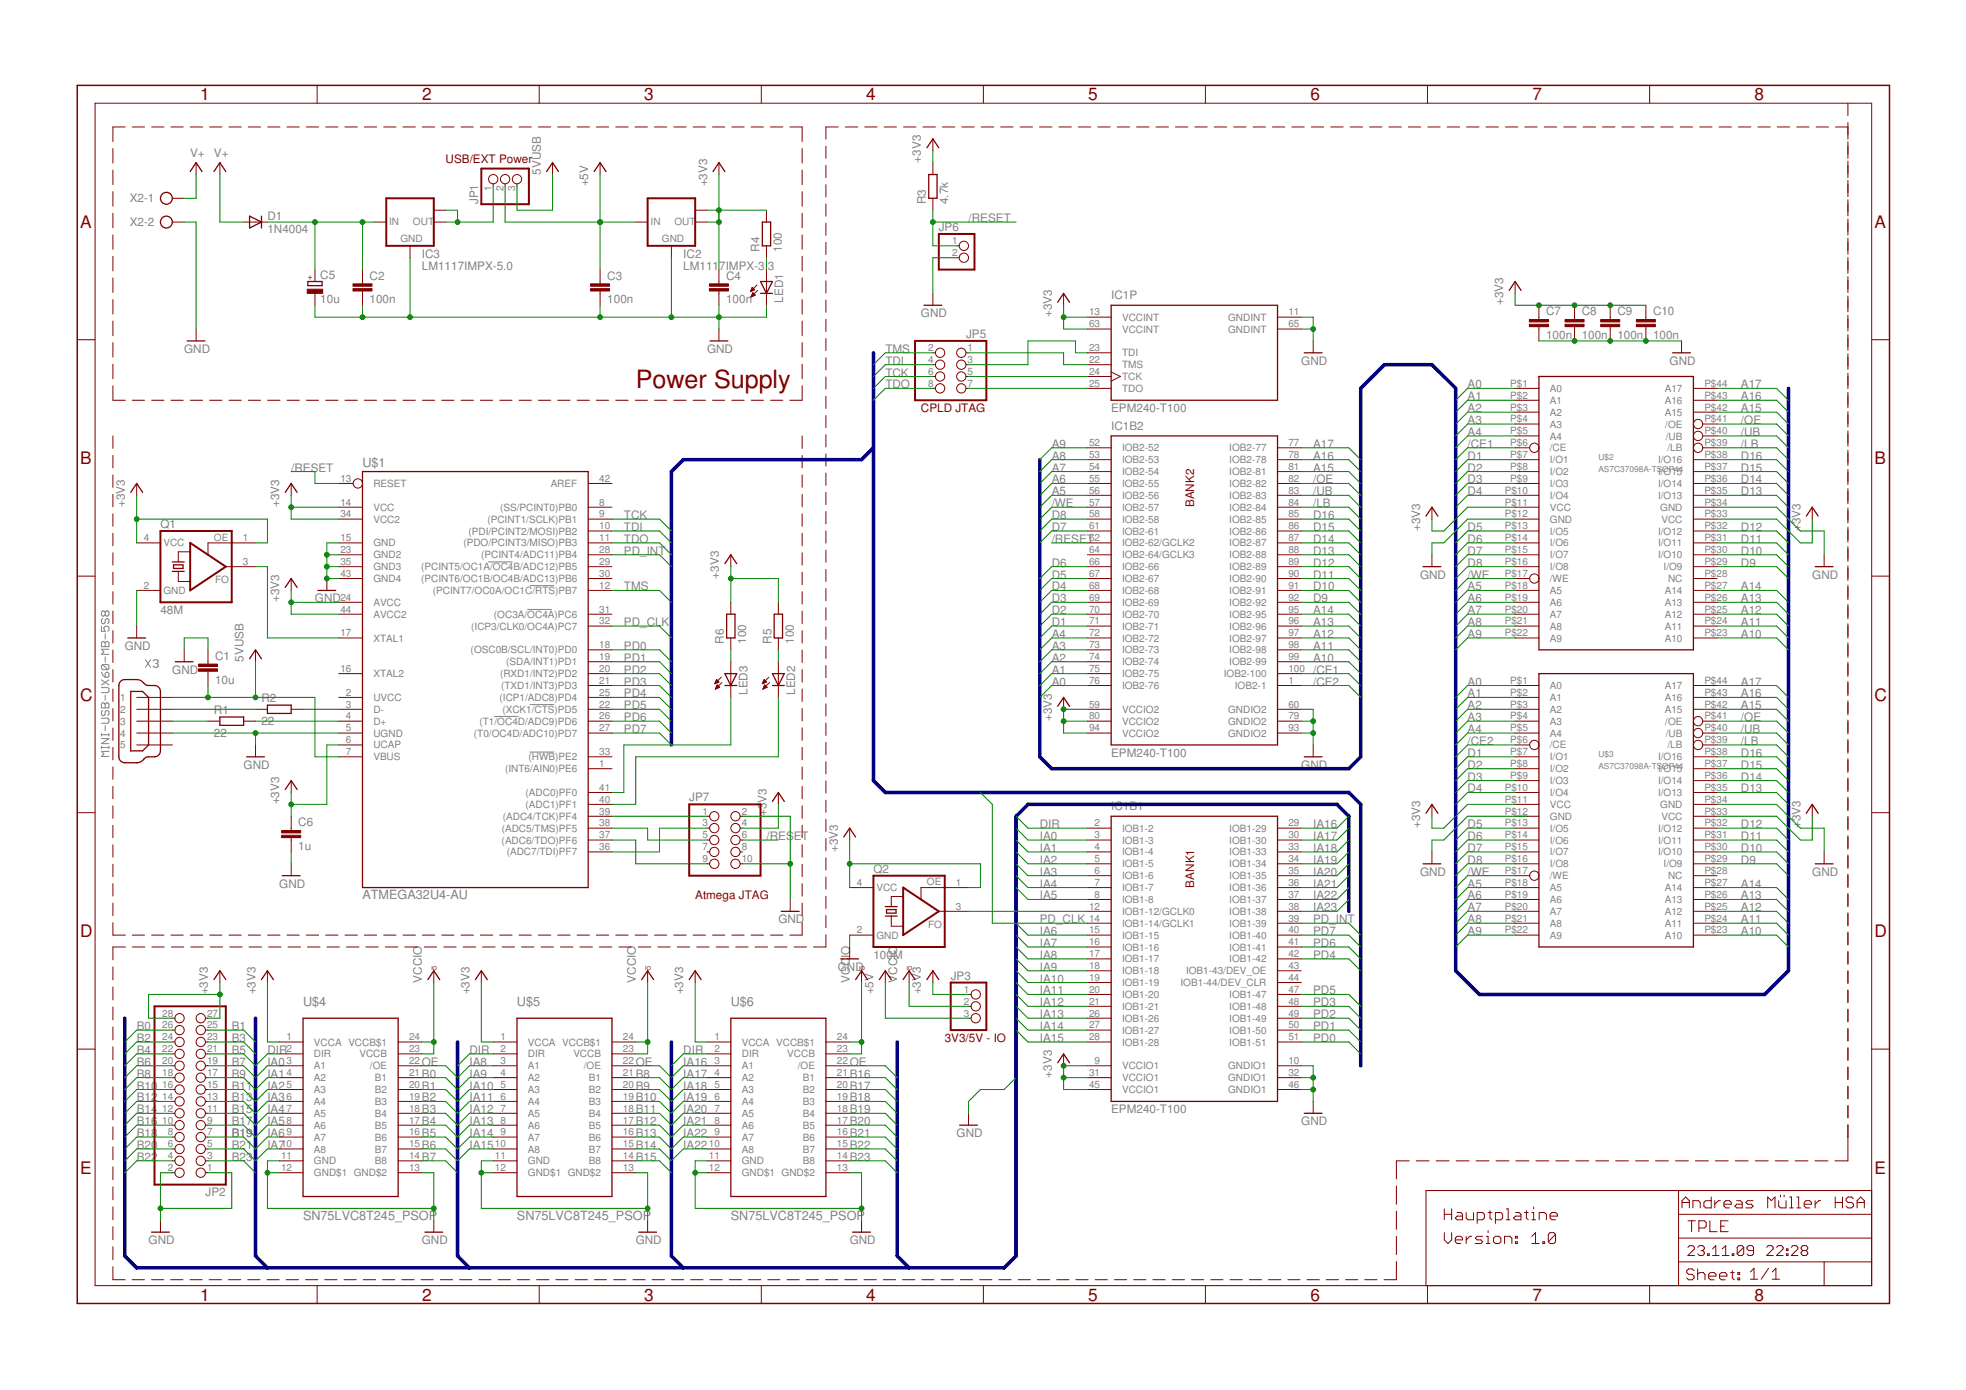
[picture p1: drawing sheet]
<svg xmlns="http://www.w3.org/2000/svg" width="420mm" height="297mm" viewBox="0 0 420 297" stroke-linecap="round" stroke-linejoin="round" font-family="sans-serif">
<defs><g id="words">
<text font-size="5.4" fill="#800000" x="135.9" y="83">Power Supply</text>
<g font-size="3.7" fill="#800000">
<text x="42.7" y="21.5">1</text>
<text x="90.2" y="21.5">2</text>
<text x="137.7" y="21.5">3</text>
<text x="185.1" y="21.5">4</text>
<text x="232.6" y="21.5">5</text>
<text x="280" y="21.5">6</text>
<text x="327.5" y="21.5">7</text>
<text x="375" y="21.5">8</text>
<text x="17.1" y="48.6">A</text>
<text x="400.6" y="48.6">A</text>
<text x="17.1" y="99.2">B</text>
<text x="400.6" y="99.2">B</text>
<text x="17.1" y="149.7">C</text>
<text x="400.6" y="149.7">C</text>
<text x="17.1" y="200.2">D</text>
<text x="400.6" y="200.2">D</text>
<text x="17.1" y="250.8">E</text>
<text x="400.6" y="250.8">E</text>
<text x="42.7" y="277.9">1</text>
<text x="90.2" y="277.9">2</text>
<text x="137.7" y="277.9">3</text>
<text x="185.1" y="277.9">4</text>
<text x="232.6" y="277.9">5</text>
<text x="280" y="277.9">6</text>
<text x="327.5" y="277.9">7</text>
<text x="375" y="277.9">8</text>
</g>
<g font-size="2.7" fill="#808080">
<text x="77.5" y="99.8">U$1</text>
<text x="77.5" y="192.2">ATMEGA32U4-AU</text>
<text x="64.8" y="215.1">U$4</text>
<text x="110.5" y="215.1">U$5</text>
<text x="156.2" y="215.1">U$6</text>
<text x="64.8" y="260.8">SN75LVC8T245_PSOP</text>
<text x="110.5" y="260.8">SN75LVC8T245_PSOP</text>
<text x="156.2" y="260.8">SN75LVC8T245_PSOP</text>
</g>
<g font-size="2.5" fill="#808080">
<text x="40.6" y="33.5">V+</text>
<text x="45.7" y="33.5">V+</text>
<text x="196.8" y="34.8" transform="rotate(-90 196.8 34.8)">+3V3</text>
<text x="115.6" y="37.3" transform="rotate(-90 115.6 37.3)">5VUSB</text>
<text x="125.7" y="39.8" transform="rotate(-90 125.7 39.8)">+5V</text>
<text x="151.1" y="39.8" transform="rotate(-90 151.1 39.8)">+3V3</text>
<text x="27.7" y="43.3">X2-1</text>
<text x="57.1" y="47">D1</text>
<text x="102.2" y="43.6" transform="rotate(-90 102.2 43.6)">JP1</text>
<text x="197.9" y="43.6" transform="rotate(-90 197.9 43.6)">R3</text>
<text x="202.7" y="43.6" transform="rotate(-90 202.7 43.6)">4.7k</text>
<text x="207" y="47.4">/RESET</text>
<text x="27.7" y="48.3">X2-2</text>
<text x="57.1" y="49.8">1N4004</text>
<text x="162.3" y="53.8" transform="rotate(-90 162.3 53.8)">R4</text>
<text x="167.1" y="53.8" transform="rotate(-90 167.1 53.8)">100</text>
<text x="200.6" y="49.4">JP6</text>
<text x="68.4" y="59.7">C5</text>
<text x="79" y="59.8">C2</text>
<text x="90.2" y="57.6">LM1117IMPX-5.0</text>
<text x="90.2" y="55.1">IC3</text>
<text x="129.8" y="59.8">C3</text>
<text x="146" y="57.6">LM111</text>
<text x="146" y="55.1">IC2</text>
<text x="153.7" y="57.6">7IMPX-3.</text>
<text x="155.2" y="59.8">C4</text>
<text x="164.1" y="57.6">3</text>
<text x="68.4" y="64.7">10u</text>
<text x="79" y="64.8">100n</text>
<text x="129.8" y="64.8">100n</text>
<text x="155.2" y="64.8">100n</text>
<text x="167.4" y="64.7" transform="rotate(-90 167.4 64.7)">LED1</text>
<text x="237.5" y="64">IC1P</text>
<text x="321.3" y="65.2" transform="rotate(-90 321.3 65.2)">+3V3</text>
<text x="196.8" y="67.8">GND</text>
<text x="224.8" y="67.8" transform="rotate(-90 224.8 67.8)">+3V3</text>
<text x="330.4" y="67.4">C7</text>
<text x="338" y="67.4">C8</text>
<text x="345.7" y="67.4">C9</text>
<text x="353.3" y="67.4">C10</text>
<text x="39.4" y="75.4">GND</text>
<text x="151.1" y="75.4">GND</text>
<text x="189.2" y="77.9">TDI</text>
<text x="189.2" y="75.4">TMS</text>
<text x="206.5" y="72.2">JP5</text>
<text x="278.1" y="77.9">GND</text>
<text x="330.4" y="72.5">100n</text>
<text x="338" y="72.5">100n</text>
<text x="345.7" y="72.5">100n</text>
<text x="353.3" y="72.5">100n</text>
<text x="356.8" y="77.9">GND</text>
<text x="189.2" y="83">TDO</text>
<text x="189.2" y="80.5">TCK</text>
<text x="313.7" y="83">A0</text>
<text x="372.1" y="83">A17</text>
<text x="237.5" y="88.1">EPM240-T100</text>
<text x="313.7" y="85.5">A1</text>
<text x="313.7" y="88.1">A2</text>
<text x="372.1" y="88.1">A15</text>
<text x="372.1" y="85.5">A16</text>
<text x="224.8" y="95.7">A9</text>
<text x="237.5" y="91.9">IC1B2</text>
<text x="280.6" y="95.7">A17</text>
<text x="313.7" y="90.6">A3</text>
<text x="313.7" y="93.2">A4</text>
<text x="313.7" y="95.7">/CE1</text>
<text x="372.1" y="95.7">/LB</text>
<text x="372.1" y="93.2">/UB</text>
<text x="372.1" y="90.6">/OE</text>
<text x="62.2" y="100.8">/RES</text>
<text x="68.1" y="100.8">ET</text>
<text x="224.8" y="100.8">A7</text>
<text x="224.8" y="98.2">A8</text>
<text x="280.6" y="100.8">A15</text>
<text x="280.6" y="98.2">A16</text>
<text x="313.7" y="98.2">D1</text>
<text x="313.7" y="100.8">D2</text>
<text x="372.1" y="100.8">D15</text>
<text x="372.1" y="98.2">D16</text>
<text x="224.8" y="105.9">A5</text>
<text x="224.8" y="103.3">A6</text>
<text x="280.6" y="105.9">/UB</text>
<text x="280.6" y="103.3">/OE</text>
<text x="313.7" y="103.3">D3</text>
<text x="313.7" y="105.9">D4</text>
<text x="372.1" y="105.9">D13</text>
<text x="372.1" y="103.3">D14</text>
<text x="26.7" y="108.4" transform="rotate(-90 26.7 108.4)">+3V3</text>
<text x="34.3" y="112.8">Q1</text>
<text x="59.7" y="108.4" transform="rotate(-90 59.7 108.4)">+3V3</text>
<text x="133.3" y="113.5">TDI</text>
<text x="133.3" y="110.9">TCK</text>
<text x="224.8" y="113.5">D7</text>
<text x="224.8" y="110.9">D8</text>
<text x="224.8" y="108.4">/WE</text>
<text x="280.6" y="113.5">D15</text>
<text x="280.6" y="110.9">D16</text>
<text x="280.6" y="108.4">/LB</text>
<text x="303.5" y="113.5" transform="rotate(-90 303.5 113.5)">+3V3</text>
<text x="313.7" y="113.5">D5</text>
<text x="372.1" y="113.5">D12</text>
<text x="384.8" y="113.5" transform="rotate(-90 384.8 113.5)">+3V3</text>
<text x="133.3" y="116">TDO</text>
<text x="133.3" y="118.6">PD_INT</text>
<text x="224.8" y="116">/RESET</text>
<text x="280.6" y="118.6">D13</text>
<text x="280.6" y="116">D14</text>
<text x="313.7" y="116">D6</text>
<text x="313.7" y="118.6">D7</text>
<text x="372.1" y="118.6">D10</text>
<text x="372.1" y="116">D11</text>
<text x="153.7" y="123.6" transform="rotate(-90 153.7 123.6)">+3V3</text>
<text x="224.8" y="123.6">D5</text>
<text x="224.8" y="121.1">D6</text>
<text x="280.6" y="123.6">D11</text>
<text x="280.6" y="121.1">D12</text>
<text x="303.5" y="123.6">GND</text>
<text x="313.7" y="121.1">D8</text>
<text x="313.7" y="123.6">/WE</text>
<text x="372.1" y="121.1">D9</text>
<text x="387.3" y="123.6">GND</text>
<text x="34.3" y="131.3">48M</text>
<text x="59.7" y="128.7" transform="rotate(-90 59.7 128.7)">+3V3</text>
<text x="67.3" y="128.7">GND</text>
<text x="133.3" y="126.2">TMS</text>
<text x="224.8" y="131.3">D2</text>
<text x="224.8" y="128.7">D3</text>
<text x="224.8" y="126.2">D4</text>
<text x="280.6" y="131.3">A14</text>
<text x="280.6" y="128.7">D9</text>
<text x="280.6" y="126.2">D10</text>
<text x="313.7" y="126.2">A5</text>
<text x="313.7" y="128.7">A6</text>
<text x="313.7" y="131.3">A7</text>
<text x="372.1" y="131.3">A12</text>
<text x="372.1" y="128.7">A13</text>
<text x="372.1" y="126.2">A14</text>
<text x="133.3" y="133.8">PD_CLK</text>
<text x="154.7" y="137.6" transform="rotate(-90 154.7 137.6)">R6</text>
<text x="159.5" y="137.6" transform="rotate(-90 159.5 137.6)">100</text>
<text x="164.9" y="137.6" transform="rotate(-90 164.9 137.6)">R5</text>
<text x="169.7" y="137.6" transform="rotate(-90 169.7 137.6)">100</text>
<text x="224.8" y="136.3">A4</text>
<text x="224.8" y="133.8">D1</text>
<text x="280.6" y="136.3">A12</text>
<text x="280.6" y="133.8">A13</text>
<text x="313.7" y="133.8">A8</text>
<text x="313.7" y="136.3">A9</text>
<text x="372.1" y="136.3">A10</text>
<text x="372.1" y="133.8">A11</text>
<text x="26.7" y="138.9">GND</text>
<text x="36.8" y="144">GND</text>
<text x="46" y="141">C1</text>
<text x="52.1" y="141.4" transform="rotate(-90 52.1 141.4)">5VUSB</text>
<text x="133.3" y="138.9">PD0</text>
<text x="133.3" y="141.4">PD1</text>
<text x="133.3" y="144">PD2</text>
<text x="224.8" y="144">A1</text>
<text x="224.8" y="141.4">A2</text>
<text x="224.8" y="138.9">A3</text>
<text x="280.6" y="141.4">A10</text>
<text x="280.6" y="138.9">A11</text>
<text x="280.6" y="144">/CE1</text>
<text x="46" y="146.1">10u</text>
<text x="133.3" y="146.5">PD3</text>
<text x="133.3" y="149">PD4</text>
<text x="159.7" y="148.5" transform="rotate(-90 159.7 148.5)">LED3</text>
<text x="169.9" y="148.5" transform="rotate(-90 169.9 148.5)">LED2</text>
<text x="224.8" y="146.5">A0</text>
<text x="280.6" y="146.5">/CE2</text>
<text x="313.7" y="146.5">A0</text>
<text x="313.7" y="149">A1</text>
<text x="372.1" y="149">A16</text>
<text x="372.1" y="146.5">A17</text>
<text x="45.7" y="152.6">R1</text>
<text x="55.9" y="154.9">22</text>
<text x="55.9" y="150.1">R2</text>
<text x="133.3" y="154.1">PD6</text>
<text x="133.3" y="151.6">PD5</text>
<text x="224.8" y="154.1" transform="rotate(-90 224.8 154.1)">+3V3</text>
<text x="313.7" y="151.6">A2</text>
<text x="313.7" y="154.1">A3</text>
<text x="372.1" y="151.6">A15</text>
<text x="372.1" y="154.1">/OE</text>
<text x="45.7" y="157.4">22</text>
<text x="133.3" y="156.6">PD7</text>
<text x="237.5" y="161.7">EPM240-T100</text>
<text x="313.7" y="156.6">A4</text>
<text x="313.7" y="161.7">D1</text>
<text x="313.7" y="159.2">/CE2</text>
<text x="372.1" y="161.7">D16</text>
<text x="372.1" y="159.2">/LB</text>
<text x="372.1" y="156.6">/UB</text>
<text x="52.1" y="164.3">GND</text>
<text x="278.1" y="164.3">GND</text>
<text x="313.7" y="164.3">D2</text>
<text x="313.7" y="166.8">D3</text>
<text x="372.1" y="166.8">D14</text>
<text x="372.1" y="164.3">D15</text>
<text x="59.7" y="171.9" transform="rotate(-90 59.7 171.9)">+3V3</text>
<text x="147.3" y="171.3">JP7</text>
<text x="237.5" y="173.2">IC1B1</text>
<text x="313.7" y="169.3">D4</text>
<text x="372.1" y="169.3">D13</text>
<text x="63.7" y="176.6">C6</text>
<text x="163.8" y="174.4" transform="rotate(-90 163.8 174.4)">+3V3</text>
<text x="163.8" y="179.5">/RES</text>
<text x="169.7" y="179.5">ET</text>
<text x="222.2" y="177">DIR</text>
<text x="222.2" y="179.5">IA0</text>
<text x="280.6" y="177">IA16</text>
<text x="280.6" y="179.5">IA17</text>
<text x="303.5" y="177" transform="rotate(-90 303.5 177)">+3V3</text>
<text x="313.7" y="177">D5</text>
<text x="313.7" y="179.5">D6</text>
<text x="372.1" y="179.5">D11</text>
<text x="372.1" y="177">D12</text>
<text x="384.8" y="177" transform="rotate(-90 384.8 177)">+3V3</text>
<text x="63.7" y="181.7">1u</text>
<text x="179" y="182" transform="rotate(-90 179 182)">+3V3</text>
<text x="222.2" y="182">IA1</text>
<text x="222.2" y="184.6">IA2</text>
<text x="280.6" y="182">IA18</text>
<text x="280.6" y="184.6">IA19</text>
<text x="313.7" y="182">D7</text>
<text x="313.7" y="184.6">D8</text>
<text x="372.1" y="184.6">D9</text>
<text x="372.1" y="182">D10</text>
<text x="59.7" y="189.7">GND</text>
<text x="186.7" y="186.5">Q2</text>
<text x="222.2" y="187.1">IA3</text>
<text x="222.2" y="189.7">IA4</text>
<text x="280.6" y="187.1">IA20</text>
<text x="280.6" y="189.7">IA21</text>
<text x="303.5" y="187.1">GND</text>
<text x="313.7" y="189.7">A5</text>
<text x="313.7" y="187.1">/WE</text>
<text x="372.1" y="189.7">A14</text>
<text x="387.3" y="187.1">GND</text>
<text x="166.4" y="197.3">GND</text>
<text x="222.2" y="197.3">PD_CLK</text>
<text x="222.2" y="192.2">IA5</text>
<text x="280.6" y="197.3">PD_INT</text>
<text x="280.6" y="192.2">IA22</text>
<text x="280.6" y="194.7">IA23</text>
<text x="313.7" y="192.2">A6</text>
<text x="313.7" y="194.7">A7</text>
<text x="313.7" y="197.3">A8</text>
<text x="372.1" y="197.3">A11</text>
<text x="372.1" y="194.7">A12</text>
<text x="372.1" y="192.2">A13</text>
<text x="222.2" y="199.8">IA6</text>
<text x="222.2" y="202.4">IA7</text>
<text x="280.6" y="202.4">PD6</text>
<text x="280.6" y="199.8">PD7</text>
<text x="313.7" y="199.8">A9</text>
<text x="372.1" y="199.8">A10</text>
<text x="90.2" y="210" transform="rotate(-90 90.2 210)">VCCIO</text>
<text x="135.9" y="210" transform="rotate(-90 135.9 210)">VCCIO</text>
<text x="179" y="207.4">GND</text>
<text x="181.6" y="210" transform="rotate(-90 181.6 210)">VCC</text>
<text x="181.6" y="204.7" transform="rotate(-90 181.6 204.7)">IO</text>
<text x="186.7" y="204.9">100M</text>
<text x="191.7" y="210" transform="rotate(-90 191.7 210)">VCCIO</text>
<text x="203.2" y="209.3">JP3</text>
<text x="222.2" y="204.9">IA8</text>
<text x="222.2" y="207.4">IA9</text>
<text x="222.2" y="210">IA10</text>
<text x="280.6" y="204.9">PD4</text>
<text x="44.4" y="212.5" transform="rotate(-90 44.4 212.5)">+3V3</text>
<text x="54.6" y="212.5" transform="rotate(-90 54.6 212.5)">+3V3</text>
<text x="100.3" y="212.5" transform="rotate(-90 100.3 212.5)">+3V3</text>
<text x="146" y="212.5" transform="rotate(-90 146 212.5)">+3V3</text>
<text x="186.7" y="212.5" transform="rotate(-90 186.7 212.5)">+5V</text>
<text x="196.8" y="212.5" transform="rotate(-90 196.8 212.5)">+3V3</text>
<text x="222.2" y="212.5">IA11</text>
<text x="222.2" y="215.1">IA12</text>
<text x="280.6" y="215.1">PD3</text>
<text x="280.6" y="212.5">PD5</text>
<text x="29.2" y="220.1">B0</text>
<text x="49.5" y="220.1">B1</text>
<text x="222.2" y="217.6">IA13</text>
<text x="222.2" y="220.1">IA14</text>
<text x="280.6" y="220.1">PD1</text>
<text x="280.6" y="217.6">PD2</text>
<text x="29.2" y="222.7">B2</text>
<text x="29.2" y="225.2">B4</text>
<text x="29.2" y="227.8">B6</text>
<text x="49.5" y="222.7">B3</text>
<text x="49.5" y="225.2">B5</text>
<text x="49.5" y="227.8">B7</text>
<text x="57.1" y="225.2">DIR</text>
<text x="57.1" y="227.8">IA0</text>
<text x="90.2" y="227.8">OE</text>
<text x="100.3" y="225.2">DIR</text>
<text x="100.3" y="227.8">IA8</text>
<text x="135.9" y="227.8">OE</text>
<text x="146" y="225.2">DIR</text>
<text x="146" y="227.8">IA16</text>
<text x="181.6" y="227.8">OE</text>
<text x="222.2" y="222.7">IA15</text>
<text x="280.6" y="222.7">PD0</text>
<text x="29.2" y="230.3">B8</text>
<text x="29.2" y="232.8">B10</text>
<text x="49.5" y="230.3">B9</text>
<text x="49.5" y="232.8">B11</text>
<text x="57.1" y="230.3">IA1</text>
<text x="57.1" y="232.8">IA2</text>
<text x="90.2" y="230.3">B0</text>
<text x="90.2" y="232.8">B1</text>
<text x="100.3" y="230.3">IA9</text>
<text x="100.3" y="232.8">IA10</text>
<text x="135.9" y="230.3">B8</text>
<text x="135.9" y="232.8">B9</text>
<text x="146" y="230.3">IA17</text>
<text x="146" y="232.8">IA18</text>
<text x="181.6" y="230.3">B16</text>
<text x="181.6" y="232.8">B17</text>
<text x="224.8" y="230.3" transform="rotate(-90 224.8 230.3)">+3V3</text>
<text x="29.2" y="235.4">B12</text>
<text x="29.2" y="237.9">B14</text>
<text x="49.5" y="235.4">B13</text>
<text x="49.5" y="237.9">B15</text>
<text x="57.1" y="235.4">IA3</text>
<text x="57.1" y="237.9">IA4</text>
<text x="90.2" y="235.4">B2</text>
<text x="90.2" y="237.9">B3</text>
<text x="100.3" y="235.4">IA11</text>
<text x="100.3" y="237.9">IA12</text>
<text x="135.9" y="235.4">B10</text>
<text x="135.9" y="237.9">B11</text>
<text x="146" y="235.4">IA19</text>
<text x="146" y="237.9">IA20</text>
<text x="181.6" y="235.4">B18</text>
<text x="181.6" y="237.9">B19</text>
<text x="237.5" y="237.9">EPM240-T100</text>
<text x="29.2" y="240.5">B16</text>
<text x="29.2" y="243">B18</text>
<text x="29.2" y="245.5">B20</text>
<text x="49.5" y="240.5">B17</text>
<text x="49.5" y="243">B19</text>
<text x="49.5" y="245.5">B21</text>
<text x="57.1" y="240.5">IA5</text>
<text x="57.1" y="243">IA6</text>
<text x="57.1" y="245.5">IA7</text>
<text x="90.2" y="240.5">B4</text>
<text x="90.2" y="243">B5</text>
<text x="90.2" y="245.5">B6</text>
<text x="100.3" y="240.5">IA13</text>
<text x="100.3" y="243">IA14</text>
<text x="100.3" y="245.5">IA15</text>
<text x="135.9" y="240.5">B12</text>
<text x="135.9" y="243">B13</text>
<text x="135.9" y="245.5">B14</text>
<text x="146" y="240.5">IA21</text>
<text x="146" y="243">IA22</text>
<text x="146" y="245.5">IA22</text>
<text x="181.6" y="240.5">B20</text>
<text x="181.6" y="243">B21</text>
<text x="181.6" y="245.5">B22</text>
<text x="204.4" y="243">GND</text>
<text x="278.1" y="240.5">GND</text>
<text x="29.2" y="248.1">B22</text>
<text x="49.5" y="248.1">B23</text>
<text x="90.2" y="248.1">B7</text>
<text x="135.9" y="248.1">B15</text>
<text x="181.6" y="248.1">B23</text>
<text x="43.9" y="255.6">JP2</text>
<text x="31.7" y="265.8">GND</text>
<text x="90.2" y="265.8">GND</text>
<text x="135.9" y="265.8">GND</text>
<text x="181.6" y="265.8">GND</text>
</g>
<g font-size="2.5" fill="#800000">
<text x="95.2" y="34.8">USB/EXT Power</text>
<text x="196.8" y="88.1">CPLD JTAG</text>
<text x="255.2" y="108.4" transform="rotate(-90 255.2 108.4)">BANK2</text>
<text x="255.2" y="189.7" transform="rotate(-90 255.2 189.7)">BANK1</text>
<text x="148.6" y="192.2">Atmega JTAG</text>
<text x="201.9" y="222.7">3V3/5V - IO</text>
</g>
<g font-size="2.1" fill="#808080">
<text x="105" y="40.8" transform="rotate(-90 105 40.8)">1</text>
<text x="107.6" y="40.8" transform="rotate(-90 107.6 40.8)">2</text>
<text x="110.1" y="40.8" transform="rotate(-90 110.1 40.8)">3</text>
<text x="83.2" y="48.1">IN</text>
<text x="85.6" y="51.8">GND</text>
<text x="88.3" y="48.1">OUT</text>
<text x="139" y="48.1">IN</text>
<text x="141.5" y="51.8">GND</text>
<text x="144.1" y="48.1">OUT</text>
<text x="203.5" y="52.2">1</text>
<text x="203.5" y="54.7">2</text>
<text x="232.8" y="67.4">13</text>
<text x="232.8" y="69.9">63</text>
<text x="239.8" y="68.5">VCCINT</text>
<text x="239.8" y="71.1">VCCINT</text>
<text x="262.5" y="68.5">GNDINT</text>
<text x="262.5" y="71.1">GNDINT</text>
<text x="275.4" y="67.4">11</text>
<text x="275.4" y="69.9">65</text>
<text x="198.4" y="75">2</text>
<text x="198.4" y="77.6">4</text>
<text x="206.8" y="75">1</text>
<text x="206.8" y="77.6">3</text>
<text x="232.8" y="75">23</text>
<text x="232.8" y="77.6">22</text>
<text x="239.8" y="76.1">TDI</text>
<text x="198.4" y="80.1">6</text>
<text x="198.4" y="82.6">8</text>
<text x="206.8" y="80.1">5</text>
<text x="206.8" y="82.6">7</text>
<text x="232.8" y="80.1">24</text>
<text x="232.8" y="82.6">25</text>
<text x="239.8" y="78.7">TMS</text>
<text x="239.8" y="81.2">TCK</text>
<text x="239.8" y="83.8">TDO</text>
<text x="322.8" y="82.6">P$1</text>
<text x="331.2" y="83.8">A0</text>
<text x="355.8" y="83.8">A17</text>
<text x="364.2" y="82.6">P$44</text>
<text x="322.8" y="85.2">P$2</text>
<text x="322.8" y="87.7">P$3</text>
<text x="331.2" y="86.3">A1</text>
<text x="331.2" y="88.8">A2</text>
<text x="355.8" y="88.8">A15</text>
<text x="355.8" y="86.3">A16</text>
<text x="364.2" y="87.7">P$42</text>
<text x="364.2" y="85.2">P$43</text>
<text x="232.8" y="95.3">52</text>
<text x="275.4" y="95.3">77</text>
<text x="322.8" y="90.3">P$4</text>
<text x="322.8" y="92.8">P$5</text>
<text x="322.8" y="95.3">P$6</text>
<text x="331.2" y="91.4">A3</text>
<text x="331.2" y="93.9">A4</text>
<text x="355.9" y="91.4">/OE</text>
<text x="356" y="93.9">/UB</text>
<text x="364.2" y="95.3">P$39</text>
<text x="364.2" y="92.8">P$40</text>
<text x="364.2" y="90.3">P$41</text>
<text x="232.8" y="97.9">53</text>
<text x="232.8" y="100.4">54</text>
<text x="239.8" y="96.5">IOB2-52</text>
<text x="239.8" y="99">IOB2-53</text>
<text x="239.8" y="101.5">IOB2-54</text>
<text x="262.7" y="99">IOB2-78</text>
<text x="262.7" y="96.5">IOB2-77</text>
<text x="262.7" y="101.5">IOB2-81</text>
<text x="275.4" y="97.9">78</text>
<text x="275.4" y="100.4">81</text>
<text x="322.8" y="97.9">P$7</text>
<text x="322.8" y="100.4">P$8</text>
<text x="331.2" y="96.5">/CE</text>
<text x="331.2" y="99">I/O1</text>
<text x="331.2" y="101.5">I/O2</text>
<text x="354.3" y="101.5">I/O15</text>
<text x="354.3" y="99">I/O16</text>
<text x="356.4" y="96.5">/LB</text>
<text x="364.2" y="100.4">P$37</text>
<text x="364.2" y="97.9">P$38</text>
<text x="72.8" y="103">13</text>
<text x="79.8" y="104.1">RESET</text>
<text x="117.7" y="104.1">AREF</text>
<text x="128.1" y="103">42</text>
<text x="232.8" y="103">55</text>
<text x="232.8" y="105.5">56</text>
<text x="239.8" y="104.1">IOB2-55</text>
<text x="239.8" y="106.6">IOB2-56</text>
<text x="262.7" y="104.1">IOB2-82</text>
<text x="262.7" y="106.6">IOB2-83</text>
<text x="275.4" y="103">82</text>
<text x="275.4" y="105.5">83</text>
<text x="321.6" y="105.5">P$10</text>
<text x="322.8" y="103">P$9</text>
<text x="331.2" y="104.1">I/O3</text>
<text x="331.2" y="106.6">I/O4</text>
<text x="354.3" y="106.6">I/O13</text>
<text x="354.3" y="104.1">I/O14</text>
<text x="364.2" y="105.5">P$35</text>
<text x="364.2" y="103">P$36</text>
<text x="72.8" y="108">14</text>
<text x="72.8" y="110.6">34</text>
<text x="79.8" y="109.2">VCC</text>
<text x="79.8" y="111.7">VCC2</text>
<text x="104.2" y="111.7">(PCINT1/SCLK)PB1</text>
<text x="106.9" y="109.2">(SS/PCINT0)PB0</text>
<text x="128.1" y="108">8</text>
<text x="128.1" y="110.6">9</text>
<text x="128.1" y="113.1">10</text>
<text x="232.8" y="108">57</text>
<text x="232.8" y="110.6">58</text>
<text x="232.8" y="113.1">61</text>
<text x="239.8" y="109.2">IOB2-57</text>
<text x="239.8" y="111.7">IOB2-58</text>
<text x="262.7" y="109.2">IOB2-84</text>
<text x="262.7" y="111.7">IOB2-85</text>
<text x="275.4" y="108">84</text>
<text x="275.4" y="110.6">85</text>
<text x="275.4" y="113.1">86</text>
<text x="321.6" y="108">P$11</text>
<text x="321.6" y="110.6">P$12</text>
<text x="321.6" y="113.1">P$13</text>
<text x="331.2" y="109.2">VCC</text>
<text x="331.2" y="111.7">GND</text>
<text x="354.8" y="109.2">GND</text>
<text x="355.1" y="111.7">VCC</text>
<text x="364.2" y="113.1">P$32</text>
<text x="364.2" y="110.6">P$33</text>
<text x="364.2" y="108">P$34</text>
<text x="30.8" y="115.7">4</text>
<text x="34.9" y="116.8">VCC</text>
<text x="45.7" y="115.5">OE</text>
<text x="51.9" y="115.7">1</text>
<text x="72.8" y="115.7">15</text>
<text x="72.8" y="118.2">23</text>
<text x="79.8" y="116.8">GND</text>
<text x="79.8" y="119.3">GND2</text>
<text x="99" y="116.8">(PDO/PCINT3/MISO)PB3</text>
<text x="100.1" y="114.2">(PDI/PCINT2/MOSI)PB2</text>
<text x="102.8" y="119.3">(PCINT4/ADC11)PB4</text>
<text x="128.1" y="115.7">11</text>
<text x="128.1" y="118.2">28</text>
<text x="232.8" y="115.7">62</text>
<text x="232.8" y="118.2">64</text>
<text x="239.8" y="114.2">IOB2-61</text>
<text x="239.8" y="116.8">IOB2-62/GCLK2</text>
<text x="239.8" y="119.3">IOB2-64/GCLK3</text>
<text x="262.7" y="114.2">IOB2-86</text>
<text x="262.7" y="116.8">IOB2-87</text>
<text x="262.7" y="119.3">IOB2-88</text>
<text x="275.4" y="115.7">87</text>
<text x="275.4" y="118.2">88</text>
<text x="321.6" y="115.7">P$14</text>
<text x="321.6" y="118.2">P$15</text>
<text x="331.2" y="114.2">I/O5</text>
<text x="331.2" y="116.8">I/O6</text>
<text x="331.2" y="119.3">I/O7</text>
<text x="354.3" y="119.3">I/O10</text>
<text x="354.3" y="116.8">I/O11</text>
<text x="354.3" y="114.2">I/O12</text>
<text x="364.2" y="118.2">P$30</text>
<text x="364.2" y="115.7">P$31</text>
<text x="30.8" y="125.8">2</text>
<text x="46" y="124.7">FO</text>
<text x="51.9" y="120.7">3</text>
<text x="72.8" y="120.7">35</text>
<text x="72.8" y="123.3">43</text>
<text x="79.8" y="121.9">GND3</text>
<text x="79.8" y="124.4">GND4</text>
<text x="90" y="121.9">(PCINT5/OC1A/OC4B/ADC12)PB5</text>
<text x="90" y="124.4">(PCINT6/OC1B/OC4B/ADC13)PB6</text>
<text x="128.1" y="120.7">29</text>
<text x="128.1" y="123.3">30</text>
<text x="128.1" y="125.8">12</text>
<text x="232.8" y="120.7">66</text>
<text x="232.8" y="123.3">67</text>
<text x="232.8" y="125.8">68</text>
<text x="239.8" y="121.9">IOB2-66</text>
<text x="239.8" y="124.4">IOB2-67</text>
<text x="262.7" y="121.9">IOB2-89</text>
<text x="262.7" y="124.4">IOB2-90</text>
<text x="275.4" y="120.7">89</text>
<text x="275.4" y="125.8">91</text>
<text x="275.4" y="123.3">90</text>
<text x="321.6" y="120.7">P$16</text>
<text x="321.6" y="123.3">P$17</text>
<text x="321.6" y="125.8">P$18</text>
<text x="331.2" y="121.9">I/O8</text>
<text x="331.2" y="124.4">/WE</text>
<text x="355.5" y="121.9">I/O9</text>
<text x="356.5" y="124.4">NC</text>
<text x="364.2" y="125.8">P$27</text>
<text x="364.2" y="123.3">P$28</text>
<text x="364.2" y="120.7">P$29</text>
<text x="34.9" y="126.9">GND</text>
<text x="72.8" y="128.4">24</text>
<text x="72.8" y="130.9">44</text>
<text x="79.8" y="129.5">AVCC</text>
<text x="92.5" y="126.9">(PCINT7/OC0A/OC1C/RTS)PB7</text>
<text x="128.1" y="130.9">31</text>
<text x="232.8" y="128.4">69</text>
<text x="232.8" y="130.9">70</text>
<text x="239.8" y="129.5">IOB2-69</text>
<text x="239.8" y="126.9">IOB2-68</text>
<text x="262.7" y="126.9">IOB2-91</text>
<text x="262.7" y="129.5">IOB2-92</text>
<text x="275.4" y="128.4">92</text>
<text x="275.4" y="130.9">95</text>
<text x="321.6" y="128.4">P$19</text>
<text x="321.6" y="130.9">P$20</text>
<text x="331.2" y="126.9">A5</text>
<text x="331.2" y="129.5">A6</text>
<text x="355.8" y="129.5">A13</text>
<text x="355.8" y="126.9">A14</text>
<text x="364.2" y="130.9">P$25</text>
<text x="364.2" y="128.4">P$26</text>
<text x="72.8" y="136">17</text>
<text x="79.8" y="132">AVCC2</text>
<text x="79.8" y="137.1">XTAL1</text>
<text x="100.7" y="134.6">(ICP3/CLK0/OC4A)PC7</text>
<text x="105.6" y="132">(OC3A/OC4A)PC6</text>
<text x="128.1" y="133.4">32</text>
<text x="232.8" y="133.4">71</text>
<text x="232.8" y="136">72</text>
<text x="239.8" y="132">IOB2-70</text>
<text x="239.8" y="134.6">IOB2-71</text>
<text x="239.8" y="137.1">IOB2-72</text>
<text x="262.7" y="132">IOB2-95</text>
<text x="262.7" y="134.6">IOB2-96</text>
<text x="262.7" y="137.1">IOB2-97</text>
<text x="275.4" y="133.4">96</text>
<text x="275.4" y="136">97</text>
<text x="321.6" y="133.4">P$21</text>
<text x="321.6" y="136">P$22</text>
<text x="331.2" y="132">A7</text>
<text x="331.2" y="134.6">A8</text>
<text x="331.2" y="137.1">A9</text>
<text x="355.8" y="137.1">A10</text>
<text x="355.8" y="134.6">A11</text>
<text x="355.8" y="132">A12</text>
<text x="364.2" y="136">P$23</text>
<text x="364.2" y="133.4">P$24</text>
<text x="72.8" y="143.6">16</text>
<text x="100.6" y="139.6">(OSC0B/SCL/INT0)PD0</text>
<text x="108.2" y="142.2">(SDA/INT1)PD1</text>
<text x="128.1" y="138.5">18</text>
<text x="128.1" y="141.1">19</text>
<text x="128.1" y="143.6">20</text>
<text x="232.8" y="143.6">75</text>
<text x="232.8" y="138.5">73</text>
<text x="232.8" y="141.1">74</text>
<text x="239.8" y="139.6">IOB2-73</text>
<text x="239.8" y="142.2">IOB2-74</text>
<text x="262.7" y="139.6">IOB2-98</text>
<text x="262.7" y="142.2">IOB2-99</text>
<text x="275.4" y="138.5">98</text>
<text x="275.4" y="141.1">99</text>
<text x="275.4" y="143.6">100</text>
<text x="25.7" y="149.8">1</text>
<text x="73.9" y="148.7">2</text>
<text x="79.8" y="144.7">XTAL2</text>
<text x="79.8" y="149.8">UVCC</text>
<text x="106.8" y="149.8">(ICP1/ADC8)PD4</text>
<text x="106.9" y="144.7">(RXD1/INT2)PD2</text>
<text x="107.1" y="147.3">(TXD1/INT3)PD3</text>
<text x="128.1" y="146.1">21</text>
<text x="128.1" y="148.7">25</text>
<text x="232.8" y="146.1">76</text>
<text x="239.8" y="144.7">IOB2-75</text>
<text x="239.8" y="147.3">IOB2-76</text>
<text x="261.5" y="144.7">IOB2-100</text>
<text x="263.9" y="147.3">IOB2-1</text>
<text x="275.4" y="146.1">1</text>
<text x="322.8" y="146.1">P$1</text>
<text x="322.8" y="148.7">P$2</text>
<text x="331.2" y="147.3">A0</text>
<text x="331.2" y="149.8">A1</text>
<text x="355.8" y="149.8">A16</text>
<text x="355.8" y="147.3">A17</text>
<text x="364.2" y="148.7">P$43</text>
<text x="364.2" y="146.1">P$44</text>
<text x="25.7" y="152.3">2</text>
<text x="25.7" y="154.9">3</text>
<text x="73.9" y="151.2">3</text>
<text x="73.9" y="153.8">4</text>
<text x="79.8" y="152.3">D-</text>
<text x="79.8" y="154.9">D+</text>
<text x="102.5" y="154.9">(T1/OC4D/ADC9)PD6</text>
<text x="107.4" y="152.3">(XCK1/CTS)PD5</text>
<text x="128.1" y="151.2">22</text>
<text x="128.1" y="153.8">26</text>
<text x="232.8" y="151.2">59</text>
<text x="232.8" y="153.8">80</text>
<text x="239.8" y="152.3">VCCIO2</text>
<text x="239.8" y="154.9">VCCIO2</text>
<text x="262.5" y="152.3">GNDIO2</text>
<text x="262.5" y="154.9">GNDIO2</text>
<text x="275.4" y="151.2">60</text>
<text x="275.4" y="153.8">79</text>
<text x="322.8" y="151.2">P$3</text>
<text x="322.8" y="153.8">P$4</text>
<text x="331.2" y="152.3">A2</text>
<text x="331.2" y="154.9">A3</text>
<text x="355.8" y="152.3">A15</text>
<text x="355.9" y="154.9">/OE</text>
<text x="364.2" y="153.8">P$41</text>
<text x="364.2" y="151.2">P$42</text>
<text x="25.7" y="157.4">4</text>
<text x="25.7" y="160">5</text>
<text x="73.9" y="156.3">5</text>
<text x="73.9" y="158.8">6</text>
<text x="73.9" y="161.4">7</text>
<text x="79.8" y="157.4">UGND</text>
<text x="79.8" y="160">UCAP</text>
<text x="101.3" y="157.4">(T0/OC4D/ADC10)PD7</text>
<text x="128.1" y="156.3">27</text>
<text x="128.1" y="161.4">33</text>
<text x="232.8" y="156.3">94</text>
<text x="239.8" y="157.4">VCCIO2</text>
<text x="262.5" y="157.4">GNDIO2</text>
<text x="275.4" y="156.3">93</text>
<text x="322.8" y="156.3">P$5</text>
<text x="322.8" y="158.8">P$6</text>
<text x="322.8" y="161.4">P$7</text>
<text x="331.2" y="157.4">A4</text>
<text x="331.2" y="160">/CE</text>
<text x="356" y="157.4">/UB</text>
<text x="356.4" y="160">/LB</text>
<text x="364.2" y="161.4">P$38</text>
<text x="364.2" y="158.8">P$39</text>
<text x="364.2" y="156.3">P$40</text>
<text x="79.8" y="162.5">VBUS</text>
<text x="107.9" y="165">(INT6/AIN0)PE6</text>
<text x="112.9" y="162.5">(HWB)PE2</text>
<text x="128.1" y="163.9">1</text>
<text x="322.8" y="163.9">P$8</text>
<text x="322.8" y="166.5">P$9</text>
<text x="331.2" y="162.5">I/O1</text>
<text x="331.2" y="165">I/O2</text>
<text x="331.2" y="167.6">I/O3</text>
<text x="354.3" y="167.6">I/O14</text>
<text x="354.3" y="165">I/O15</text>
<text x="354.3" y="162.5">I/O16</text>
<text x="364.2" y="166.5">P$36</text>
<text x="364.2" y="163.9">P$37</text>
<text x="112.3" y="170.1">(ADC0)PF0</text>
<text x="112.3" y="172.6">(ADC1)PF1</text>
<text x="128.1" y="169">41</text>
<text x="128.1" y="171.5">40</text>
<text x="321.6" y="169">P$10</text>
<text x="321.6" y="171.5">P$11</text>
<text x="331.2" y="170.1">I/O4</text>
<text x="331.2" y="172.6">VCC</text>
<text x="354.3" y="170.1">I/O13</text>
<text x="354.8" y="172.6">GND</text>
<text x="364.2" y="171.5">P$34</text>
<text x="364.2" y="169">P$35</text>
<text x="107.2" y="177.7">(ADC5/TMS)PF5</text>
<text x="107.5" y="175.2">(ADC4/TCK)PF4</text>
<text x="128.1" y="174.1">39</text>
<text x="128.1" y="176.6">38</text>
<text x="128.1" y="179.1">37</text>
<text x="150.1" y="174.1">1</text>
<text x="150.1" y="176.6">3</text>
<text x="150.1" y="179.1">5</text>
<text x="158.5" y="174.1">2</text>
<text x="158.5" y="176.6">4</text>
<text x="158.5" y="179.1">6</text>
<text x="233.9" y="176.6">2</text>
<text x="233.9" y="179.1">3</text>
<text x="239.8" y="177.7">IOB1-2</text>
<text x="262.7" y="177.7">IOB1-29</text>
<text x="275.4" y="176.6">29</text>
<text x="275.4" y="179.1">30</text>
<text x="321.6" y="174.1">P$12</text>
<text x="321.6" y="176.6">P$13</text>
<text x="321.6" y="179.1">P$14</text>
<text x="331.2" y="175.2">GND</text>
<text x="331.2" y="177.7">I/O5</text>
<text x="354.3" y="177.7">I/O12</text>
<text x="355.1" y="175.2">VCC</text>
<text x="364.2" y="179.1">P$31</text>
<text x="364.2" y="176.6">P$32</text>
<text x="364.2" y="174.1">P$33</text>
<text x="107.2" y="180.3">(ADC6/TDO)PF6</text>
<text x="108.3" y="182.8">(ADC7/TDI)PF7</text>
<text x="128.1" y="181.7">36</text>
<text x="150.1" y="181.7">7</text>
<text x="150.1" y="184.2">9</text>
<text x="158.5" y="181.7">8</text>
<text x="158.5" y="184.2">10</text>
<text x="233.9" y="181.7">4</text>
<text x="233.9" y="184.2">5</text>
<text x="239.8" y="180.3">IOB1-3</text>
<text x="239.8" y="182.8">IOB1-4</text>
<text x="239.8" y="185.3">IOB1-5</text>
<text x="262.7" y="185.3">IOB1-34</text>
<text x="262.7" y="182.8">IOB1-33</text>
<text x="262.7" y="180.3">IOB1-30</text>
<text x="275.4" y="184.2">34</text>
<text x="275.4" y="181.7">33</text>
<text x="321.6" y="181.7">P$15</text>
<text x="321.6" y="184.2">P$16</text>
<text x="331.2" y="180.3">I/O6</text>
<text x="331.2" y="182.8">I/O7</text>
<text x="331.2" y="185.3">I/O8</text>
<text x="354.3" y="182.8">I/O10</text>
<text x="354.3" y="180.3">I/O11</text>
<text x="355.5" y="185.3">I/O9</text>
<text x="364.2" y="184.2">P$29</text>
<text x="364.2" y="181.7">P$30</text>
<text x="183.1" y="189.3">4</text>
<text x="187.3" y="190.4">VCC</text>
<text x="198.1" y="189.2">OE</text>
<text x="204.2" y="189.3">1</text>
<text x="233.9" y="186.8">6</text>
<text x="233.9" y="189.3">7</text>
<text x="233.9" y="191.8">8</text>
<text x="239.8" y="187.9">IOB1-6</text>
<text x="239.8" y="190.4">IOB1-7</text>
<text x="262.7" y="187.9">IOB1-35</text>
<text x="262.7" y="190.4">IOB1-36</text>
<text x="275.4" y="186.8">35</text>
<text x="275.4" y="189.3">36</text>
<text x="275.4" y="191.8">37</text>
<text x="321.6" y="186.8">P$17</text>
<text x="321.6" y="189.3">P$18</text>
<text x="321.6" y="191.8">P$19</text>
<text x="331.2" y="187.9">/WE</text>
<text x="331.2" y="190.4">A5</text>
<text x="355.8" y="190.4">A14</text>
<text x="356.5" y="187.9">NC</text>
<text x="364.2" y="191.8">P$26</text>
<text x="364.2" y="189.3">P$27</text>
<text x="364.2" y="186.8">P$28</text>
<text x="204.2" y="194.4">3</text>
<text x="232.8" y="194.4">12</text>
<text x="232.8" y="196.9">14</text>
<text x="239.8" y="193">IOB1-8</text>
<text x="239.8" y="195.5">IOB1-12/GCLK0</text>
<text x="262.7" y="195.5">IOB1-38</text>
<text x="262.7" y="193">IOB1-37</text>
<text x="275.4" y="194.4">38</text>
<text x="275.4" y="196.9">39</text>
<text x="321.6" y="194.4">P$20</text>
<text x="321.6" y="196.9">P$21</text>
<text x="331.2" y="193">A6</text>
<text x="331.2" y="195.5">A7</text>
<text x="355.8" y="195.5">A12</text>
<text x="355.8" y="193">A13</text>
<text x="364.2" y="196.9">P$24</text>
<text x="364.2" y="194.4">P$25</text>
<text x="183.1" y="199.5">2</text>
<text x="187.3" y="200.6">GND</text>
<text x="198.4" y="198.3">FO</text>
<text x="232.8" y="199.5">15</text>
<text x="232.8" y="202">16</text>
<text x="239.8" y="198">IOB1-14/GCLK1</text>
<text x="239.8" y="200.6">IOB1-15</text>
<text x="239.8" y="203.1">IOB1-16</text>
<text x="262.7" y="200.6">IOB1-40</text>
<text x="262.7" y="203.1">IOB1-41</text>
<text x="262.7" y="198">IOB1-39</text>
<text x="275.4" y="199.5">40</text>
<text x="275.4" y="202">41</text>
<text x="321.6" y="199.5">P$22</text>
<text x="331.2" y="198">A8</text>
<text x="331.2" y="200.6">A9</text>
<text x="355.8" y="200.6">A10</text>
<text x="355.8" y="198">A11</text>
<text x="364.2" y="199.5">P$23</text>
<text x="232.8" y="209.6">19</text>
<text x="232.8" y="204.5">17</text>
<text x="232.8" y="207.1">18</text>
<text x="239.8" y="205.7">IOB1-17</text>
<text x="239.8" y="208.2">IOB1-18</text>
<text x="253.5" y="208.2">IOB1-43/DEV_OE</text>
<text x="262.7" y="205.7">IOB1-42</text>
<text x="275.4" y="209.6">44</text>
<text x="275.4" y="204.5">42</text>
<text x="275.4" y="207.1">43</text>
<text x="206" y="212.2">1</text>
<text x="206" y="214.7">2</text>
<text x="232.8" y="212.2">20</text>
<text x="232.8" y="214.7">21</text>
<text x="239.8" y="210.7">IOB1-19</text>
<text x="239.8" y="213.3">IOB1-20</text>
<text x="239.8" y="215.8">IOB1-21</text>
<text x="252.3" y="210.7">IOB1-44/DEV_CLR</text>
<text x="262.7" y="213.3">IOB1-47</text>
<text x="262.7" y="215.8">IOB1-48</text>
<text x="275.4" y="212.2">47</text>
<text x="275.4" y="214.7">48</text>
<text x="34.7" y="219.8">26</text>
<text x="34.7" y="217.2">28</text>
<text x="44.2" y="219.8">25</text>
<text x="44.2" y="217.2">27</text>
<text x="206" y="217.2">3</text>
<text x="232.8" y="217.2">26</text>
<text x="232.8" y="219.8">27</text>
<text x="239.8" y="218.4">IOB1-26</text>
<text x="239.8" y="220.9">IOB1-27</text>
<text x="262.7" y="218.4">IOB1-49</text>
<text x="262.7" y="220.9">IOB1-50</text>
<text x="275.4" y="217.2">49</text>
<text x="275.4" y="219.8">50</text>
<text x="34.7" y="227.4">20</text>
<text x="34.7" y="224.9">22</text>
<text x="34.7" y="222.3">24</text>
<text x="44.2" y="227.4">19</text>
<text x="44.2" y="224.9">21</text>
<text x="44.2" y="222.3">23</text>
<text x="61.2" y="222.3">1</text>
<text x="61.2" y="224.9">2</text>
<text x="61.2" y="227.4">3</text>
<text x="67.1" y="223.4">VCCA VCCB$1</text>
<text x="67.1" y="226">DIR</text>
<text x="76.8" y="226">VCCB</text>
<text x="87.4" y="227.4">22</text>
<text x="87.4" y="224.9">23</text>
<text x="87.4" y="222.3">24</text>
<text x="107" y="222.3">1</text>
<text x="107" y="224.9">2</text>
<text x="107" y="227.4">3</text>
<text x="112.8" y="223.4">VCCA VCCB$1</text>
<text x="112.8" y="226">DIR</text>
<text x="122.5" y="226">VCCB</text>
<text x="133.1" y="227.4">22</text>
<text x="133.1" y="224.9">23</text>
<text x="133.1" y="222.3">24</text>
<text x="152.7" y="222.3">1</text>
<text x="152.7" y="224.9">2</text>
<text x="152.7" y="227.4">3</text>
<text x="158.5" y="223.4">VCCA VCCB$1</text>
<text x="158.5" y="226">DIR</text>
<text x="168.2" y="226">VCCB</text>
<text x="178.8" y="227.4">22</text>
<text x="178.8" y="224.9">23</text>
<text x="178.8" y="222.3">24</text>
<text x="232.8" y="222.3">28</text>
<text x="233.9" y="227.4">9</text>
<text x="239.8" y="223.4">IOB1-28</text>
<text x="262.7" y="223.4">IOB1-51</text>
<text x="275.4" y="227.4">10</text>
<text x="275.4" y="222.3">51</text>
<text x="34.7" y="232.5">16</text>
<text x="34.7" y="229.9">18</text>
<text x="44.2" y="232.5">15</text>
<text x="44.2" y="229.9">17</text>
<text x="61.2" y="229.9">4</text>
<text x="61.2" y="232.5">5</text>
<text x="67.1" y="228.5">A1</text>
<text x="67.1" y="231.1">A2</text>
<text x="67.1" y="233.6">A3</text>
<text x="79.1" y="228.5">/OE</text>
<text x="80.1" y="233.6">B2</text>
<text x="80.1" y="231.1">B1</text>
<text x="87.4" y="232.5">20</text>
<text x="87.4" y="229.9">21</text>
<text x="107" y="229.9">4</text>
<text x="107" y="232.5">5</text>
<text x="112.8" y="228.5">A1</text>
<text x="112.8" y="231.1">A2</text>
<text x="112.8" y="233.6">A3</text>
<text x="124.8" y="228.5">/OE</text>
<text x="125.9" y="233.6">B2</text>
<text x="125.9" y="231.1">B1</text>
<text x="133.1" y="232.5">20</text>
<text x="133.1" y="229.9">21</text>
<text x="152.7" y="229.9">4</text>
<text x="152.7" y="232.5">5</text>
<text x="158.5" y="228.5">A1</text>
<text x="158.5" y="231.1">A2</text>
<text x="158.5" y="233.6">A3</text>
<text x="170.5" y="228.5">/OE</text>
<text x="171.6" y="233.6">B2</text>
<text x="171.6" y="231.1">B1</text>
<text x="178.8" y="232.5">20</text>
<text x="178.8" y="229.9">21</text>
<text x="232.8" y="229.9">31</text>
<text x="232.8" y="232.5">45</text>
<text x="239.8" y="228.5">VCCIO1</text>
<text x="239.8" y="231.1">VCCIO1</text>
<text x="239.8" y="233.6">VCCIO1</text>
<text x="262.5" y="228.5">GNDIO1</text>
<text x="262.5" y="231.1">GNDIO1</text>
<text x="262.5" y="233.6">GNDIO1</text>
<text x="275.4" y="229.9">32</text>
<text x="275.4" y="232.5">46</text>
<text x="34.7" y="237.6">12</text>
<text x="34.7" y="235">14</text>
<text x="44.2" y="237.6">11</text>
<text x="44.2" y="235">13</text>
<text x="61.2" y="235">6</text>
<text x="61.2" y="237.6">7</text>
<text x="67.1" y="236.1">A4</text>
<text x="67.1" y="238.7">A5</text>
<text x="80.1" y="238.7">B4</text>
<text x="80.1" y="236.1">B3</text>
<text x="87.4" y="237.6">18</text>
<text x="87.4" y="235">19</text>
<text x="107" y="235">6</text>
<text x="107" y="237.6">7</text>
<text x="112.8" y="236.1">A4</text>
<text x="112.8" y="238.7">A5</text>
<text x="125.9" y="238.7">B4</text>
<text x="125.9" y="236.1">B3</text>
<text x="133.1" y="237.6">18</text>
<text x="133.1" y="235">19</text>
<text x="152.7" y="235">6</text>
<text x="152.7" y="237.6">7</text>
<text x="158.5" y="236.1">A4</text>
<text x="158.5" y="238.7">A5</text>
<text x="171.6" y="238.7">B4</text>
<text x="171.6" y="236.1">B3</text>
<text x="178.8" y="237.6">18</text>
<text x="178.8" y="235">19</text>
<text x="34.7" y="240.1">10</text>
<text x="35.8" y="245.2">6</text>
<text x="35.8" y="242.6">8</text>
<text x="44.2" y="245.2">5</text>
<text x="44.2" y="242.6">7</text>
<text x="44.2" y="240.1">9</text>
<text x="60.1" y="245.2">10</text>
<text x="61.2" y="240.1">8</text>
<text x="61.2" y="242.6">9</text>
<text x="67.1" y="241.2">A6</text>
<text x="67.1" y="243.8">A7</text>
<text x="80.1" y="243.8">B6</text>
<text x="80.1" y="241.2">B5</text>
<text x="87.4" y="245.2">15</text>
<text x="87.4" y="242.6">16</text>
<text x="87.4" y="240.1">17</text>
<text x="105.8" y="245.2">10</text>
<text x="107" y="240.1">8</text>
<text x="107" y="242.6">9</text>
<text x="112.8" y="241.2">A6</text>
<text x="112.8" y="243.8">A7</text>
<text x="125.9" y="243.8">B6</text>
<text x="125.9" y="241.2">B5</text>
<text x="133.1" y="245.2">15</text>
<text x="133.1" y="242.6">16</text>
<text x="133.1" y="240.1">17</text>
<text x="151.5" y="245.2">10</text>
<text x="152.7" y="240.1">8</text>
<text x="152.7" y="242.6">9</text>
<text x="158.5" y="241.2">A6</text>
<text x="158.5" y="243.8">A7</text>
<text x="171.6" y="243.8">B6</text>
<text x="171.6" y="241.2">B5</text>
<text x="178.8" y="245.2">15</text>
<text x="178.8" y="242.6">16</text>
<text x="178.8" y="240.1">17</text>
<text x="35.8" y="250.3">2</text>
<text x="35.8" y="247.7">4</text>
<text x="44.2" y="250.3">1</text>
<text x="44.2" y="247.7">3</text>
<text x="60.1" y="247.7">11</text>
<text x="60.1" y="250.3">12</text>
<text x="67.1" y="246.3">A8</text>
<text x="67.1" y="248.8">GND</text>
<text x="67.1" y="251.4">GND$1 GND$2</text>
<text x="80.1" y="248.8">B8</text>
<text x="80.1" y="246.3">B7</text>
<text x="87.4" y="250.3">13</text>
<text x="87.4" y="247.7">14</text>
<text x="105.8" y="247.7">11</text>
<text x="105.8" y="250.3">12</text>
<text x="112.8" y="246.3">A8</text>
<text x="112.8" y="248.8">GND</text>
<text x="112.8" y="251.4">GND$1 GND$2</text>
<text x="125.9" y="248.8">B8</text>
<text x="125.9" y="246.3">B7</text>
<text x="133.1" y="250.3">13</text>
<text x="133.1" y="247.7">14</text>
<text x="151.5" y="247.7">11</text>
<text x="151.5" y="250.3">12</text>
<text x="158.5" y="246.3">A8</text>
<text x="158.5" y="248.8">GND</text>
<text x="158.5" y="251.4">GND$1 GND$2</text>
<text x="171.6" y="248.8">B8</text>
<text x="171.6" y="246.3">B7</text>
<text x="178.8" y="250.3">13</text>
<text x="178.8" y="247.7">14</text>
</g>
<text font-size="1.8" fill="#800000" x="66.7" y="59.7" transform="rotate(-90 66.7 59.7)">+</text>
<g font-size="1.8" fill="#808080">
<text x="341.6" y="100.8">AS7C37098A-TSOP44</text>
<text x="341.6" y="98.2">U$2</text>
<text x="341.6" y="161.7">U$3</text>
<text x="341.6" y="164.3">AS7C37098A-TSOP44</text>
</g>
<g font-size="1.1" fill="#800000">
<text x="92.2" y="207.2">IO</text>
<text x="137.9" y="207.2">IO</text>
<text x="183.6" y="207.2">IO</text>
<text x="193.8" y="207.2">IO</text>
</g>
</g></defs>
<g fill="#808080" stroke="#808080" stroke-width=".21">
<path d="M104.4 120.1h5.1z"/>
<path d="M113.3 125.2h5z"/>
<path d="M112.8 130.2h5z"/>
<path d="M113.3 150.6h5z"/>
<path d="M105.7 153.1h5z"/>
<path d="M113.3 160.7h5z"/>
<path d="M21.7 161.6h1.6z"/>
<path d="M21.7 161.6l.5-.5z"/>
<path d="M21.7 160.6l.5 .5z"/>
<path d="M21.7 160.6h1.6z"/>
<path d="M23.3 159.5v.5z"/>
<path d="M21.7 159.7h1.6z"/>
<path d="M21.7 159.5v.5z"/>
<path d="M21.7 158.9h1.6z"/>
<path d="M21.7 158.9l1.6-1.1z"/>
<path d="M21.7 157.8h1.6z"/>
<path d="M23.3 156.7v.6z"/>
<path d="M21.7 157h1.6z"/>
<path d="M21.7 156.7v.6z"/>
<path d="M22.5 155.1v1.1z"/>
<path d="M21.7 154.6h1.3z"/>
<path d="M23.3 154.3l-.3 .3z"/>
<path d="M23.3 153.8v.5z"/>
<path d="M23 153.5l.3 .3z"/>
<path d="M21.7 153.5h1.3z"/>
<path d="M21.9 151.8l-.2 .3z"/>
<path d="M21.7 152.1v.6z"/>
<path d="M21.7 152.7l.2 .2z"/>
<path d="M21.9 152.9h.3z"/>
<path d="M22.2 152.9l.3-.2z"/>
<path d="M22.5 152.1v.6z"/>
<path d="M22.5 152.1l.3-.3z"/>
<path d="M22.8 151.8h.2z"/>
<path d="M23 151.8l.3 .3z"/>
<path d="M23.3 152.1v.6z"/>
<path d="M23.3 152.7l-.3 .2z"/>
<path d="M21.7 151.3h1.6z"/>
<path d="M21.7 150.5v.8z"/>
<path d="M21.9 150.2l-.2 .3z"/>
<path d="M21.9 150.2h.3z"/>
<path d="M22.2 150.2l.3 .3z"/>
<path d="M22.5 150.5l.3-.3z"/>
<path d="M22.8 150.2h.2z"/>
<path d="M23 150.2l.3 .3z"/>
<path d="M23.3 150.5v.8z"/>
<path d="M22.5 150.5v.8z"/>
<path d="M22.5 148.6v1z"/>
<path d="M21.7 148h1.3z"/>
<path d="M23.3 147.7l-.3 .3z"/>
<path d="M23.3 147.2v.5z"/>
<path d="M23 146.9l.3 .3z"/>
<path d="M21.7 146.9h1.3z"/>
<path d="M21.7 146.4l1.6-1.1z"/>
<path d="M21.7 145.3l1.6 1.1z"/>
<path d="M21.7 143.7l.2 .5z"/>
<path d="M21.9 144.2l.6 .5z"/>
<path d="M22.5 144.7h.5z"/>
<path d="M23.3 144.5l-.3 .2z"/>
<path d="M23.3 143.9v.6z"/>
<path d="M23 143.7l.3 .2z"/>
<path d="M22.8 143.7h.2z"/>
<path d="M22.8 143.7l-.3 .2z"/>
<path d="M22.5 143.9v.8z"/>
<path d="M21.9 143.1h1.1z"/>
<path d="M21.7 142.8l.2 .3z"/>
<path d="M21.7 142.3v.5z"/>
<path d="M21.7 142.3l.2-.3z"/>
<path d="M21.9 142h1.1z"/>
<path d="M23 142l.3 .3z"/>
<path d="M23.3 142.3v.5z"/>
<path d="M23.3 142.8l-.3 .3z"/>
<path d="M21.9 142l1.1 1.1z"/>
<path d="M22.5 140.4v1.1z"/>
<path d="M21.7 139.8h1.6z"/>
<path d="M21.7 139.8l.5-.5z"/>
<path d="M21.7 138.7l.5 .6z"/>
<path d="M21.7 138.7h1.6z"/>
<path d="M21.7 138.2h1.6z"/>
<path d="M21.7 137.4v.8z"/>
<path d="M21.7 137.4l.2-.3z"/>
<path d="M21.9 137.1h.3z"/>
<path d="M22.2 137.1l.3 .3z"/>
<path d="M22.5 137.4l.3-.3z"/>
<path d="M22.8 137.1h.2z"/>
<path d="M23 137.1l.3 .3z"/>
<path d="M23.3 137.4v.8z"/>
<path d="M22.5 137.4v.8z"/>
<path d="M22.5 135.5v1.1z"/>
<path d="M21.7 133.8v1.1z"/>
<path d="M21.7 134.9h.8z"/>
<path d="M22.2 134.4l.3 .5z"/>
<path d="M22.2 134.1v.3z"/>
<path d="M22.2 134.1l.3-.3z"/>
<path d="M22.5 133.8h.5z"/>
<path d="M23 133.8l.3 .3z"/>
<path d="M23.3 134.1v.5z"/>
<path d="M23.3 134.6l-.3 .3z"/>
<path d="M21.9 132.2l-.2 .3z"/>
<path d="M21.7 132.5v.5z"/>
<path d="M21.7 133l.2 .3z"/>
<path d="M21.9 133.3h.3z"/>
<path d="M22.5 133l-.3 .3z"/>
<path d="M22.5 132.5v.5z"/>
<path d="M22.5 132.5l.3-.3z"/>
<path d="M22.8 132.2h.2z"/>
<path d="M23 132.2l.3 .3z"/>
<path d="M23.3 132.5v.5z"/>
<path d="M23.3 133l-.3 .3z"/>
<path d="M21.7 131.4l.2 .3z"/>
<path d="M21.7 130.8v.6z"/>
<path d="M21.9 130.6l-.2 .2z"/>
<path d="M21.9 130.6h.3z"/>
<path d="M22.2 130.6l.3 .2z"/>
<path d="M22.5 130.8l.3-.2z"/>
<path d="M22.8 130.6h.2z"/>
<path d="M23 130.6l.3 .2z"/>
<path d="M23.3 130.8v.6z"/>
<path d="M23.3 131.4l-.3 .3z"/>
<path d="M22.8 131.7h.2z"/>
<path d="M22.5 131.4l.3 .3z"/>
<path d="M22.5 131.4l-.3 .3z"/>
<path d="M21.9 131.7h.3z"/>
<path d="M22.5 130.8v.6z"/>
<path d="M31.1 141l1.1 1.6z"/>
<path d="M32.2 141l-1.1 1.6z"/>
<path d="M32.7 141.2l.3-.2z"/>
<path d="M33 141h.5z"/>
<path d="M33.5 141l.3 .2z"/>
<path d="M33.8 141.2v.3z"/>
<path d="M33.8 141.5l-.3 .3z"/>
<path d="M33.3 141.8h.2z"/>
<path d="M33.5 141.8l.3 .3z"/>
<path d="M33.8 142.1v.2z"/>
<path d="M33.5 142.6l.3-.3z"/>
<path d="M33 142.6h.5z"/>
<path d="M32.7 142.3l.3 .3z"/>
</g>
<g fill="#800000" stroke="#800000" stroke-width=".21">
<path d="M24.1 27.1h2.7z"/>
<path d="M28.3 27.1h2.6z"/>
<path d="M32.4 27.1h2.6z"/>
<path d="M36.5 27.1h2.7z"/>
<path d="M40.7 27.1h2.6z"/>
<path d="M44.8 27.1h2.6z"/>
<path d="M48.9 27.1h2.7z"/>
<path d="M53.1 27.1h2.6z"/>
<path d="M57.2 27.1h2.6z"/>
<path d="M61.3 27.1h2.7z"/>
<path d="M65.5 27.1h2.6z"/>
<path d="M69.6 27.1h2.6z"/>
<path d="M73.7 27.1h2.7z"/>
<path d="M77.9 27.1h2.6z"/>
<path d="M82 27.1h2.6z"/>
<path d="M86.1 27.1h2.7z"/>
<path d="M90.3 27.1h2.6z"/>
<path d="M94.4 27.1h2.6z"/>
<path d="M98.5 27.1h2.7z"/>
<path d="M102.7 27.1h2.6z"/>
<path d="M106.8 27.1h2.6z"/>
<path d="M110.9 27.1h2.7z"/>
<path d="M115.1 27.1h2.6z"/>
<path d="M119.2 27.1h2.6z"/>
<path d="M123.3 27.1h2.7z"/>
<path d="M127.5 27.1h2.6z"/>
<path d="M131.6 27.1h2.6z"/>
<path d="M135.7 27.1h2.7z"/>
<path d="M139.9 27.1h2.6z"/>
<path d="M144 27.1h2.6z"/>
<path d="M148.1 27.1h2.7z"/>
<path d="M152.3 27.1h2.6z"/>
<path d="M156.4 27.1h2.6z"/>
<path d="M160.5 27.1h2.6z"/>
<path d="M164.7 27.1h2.6z"/>
<path d="M168.8 27.1h2.6z"/>
<path d="M171.4 27.1v3.1z"/>
<path d="M171.4 31.7v3.1z"/>
<path d="M171.4 36.3v3.2z"/>
<path d="M171.4 41v3.1z"/>
<path d="M171.4 45.6v3.1z"/>
<path d="M171.4 50.2v3.1z"/>
<path d="M171.4 54.8v3.1z"/>
<path d="M171.4 59.4v3.1z"/>
<path d="M171.4 64v3.1z"/>
<path d="M171.4 68.6v3.1z"/>
<path d="M171.4 73.2v3.1z"/>
<path d="M171.4 77.8v3.1z"/>
<path d="M171.4 82.4v3.1z"/>
<path d="M168.8 85.5h2.6z"/>
<path d="M164.7 85.5h2.6z"/>
<path d="M160.5 85.5h2.7z"/>
<path d="M156.4 85.5h2.6z"/>
<path d="M152.3 85.5h2.6z"/>
<path d="M148.1 85.5h2.7z"/>
<path d="M144 85.5h2.6z"/>
<path d="M139.9 85.5h2.6z"/>
<path d="M135.7 85.5h2.7z"/>
<path d="M131.6 85.5h2.6z"/>
<path d="M127.5 85.5h2.6z"/>
<path d="M123.3 85.5h2.7z"/>
<path d="M119.2 85.5h2.6z"/>
<path d="M115.1 85.5h2.6z"/>
<path d="M110.9 85.5h2.7z"/>
<path d="M106.8 85.5h2.6z"/>
<path d="M102.7 85.5h2.6z"/>
<path d="M98.5 85.5h2.7z"/>
<path d="M94.4 85.5h2.6z"/>
<path d="M90.3 85.5h2.6z"/>
<path d="M86.1 85.5h2.7z"/>
<path d="M82 85.5h2.6z"/>
<path d="M77.9 85.5h2.6z"/>
<path d="M73.7 85.5h2.7z"/>
<path d="M69.6 85.5h2.6z"/>
<path d="M65.5 85.5h2.6z"/>
<path d="M61.3 85.5h2.7z"/>
<path d="M57.2 85.5h2.6z"/>
<path d="M53.1 85.5h2.6z"/>
<path d="M48.9 85.5h2.7z"/>
<path d="M44.8 85.5h2.6z"/>
<path d="M40.7 85.5h2.6z"/>
<path d="M36.5 85.5h2.7z"/>
<path d="M32.4 85.5h2.6z"/>
<path d="M28.3 85.5h2.6z"/>
<path d="M24.1 85.5h2.7z"/>
<path d="M24.1 82.4v3.1z"/>
<path d="M24.1 77.8v3.1z"/>
<path d="M24.1 73.2v3.1z"/>
<path d="M24.1 68.6v3.1z"/>
<path d="M24.1 64v3.1z"/>
<path d="M24.1 59.4v3.1z"/>
<path d="M24.1 54.8v3.1z"/>
<path d="M24.1 50.2v3.1z"/>
<path d="M24.1 45.6v3.1z"/>
<path d="M24.1 41v3.1z"/>
<path d="M24.1 36.3v3.2z"/>
<path d="M24.1 31.7v3.2z"/>
<path d="M24.1 27.1v3.1z"/>
<path d="M171.4 93.2v2.6z"/>
<path d="M171.4 97.3v2.7z"/>
<path d="M171.4 101.5v2.6z"/>
<path d="M171.4 105.6v2.7z"/>
<path d="M171.4 109.8v2.7z"/>
<path d="M171.4 114v2.6z"/>
<path d="M171.4 118.1v2.7z"/>
<path d="M171.4 122.3v2.6z"/>
<path d="M171.4 126.4v2.7z"/>
<path d="M171.4 130.6v2.7z"/>
<path d="M171.4 134.8v2.6z"/>
<path d="M171.4 138.9v2.7z"/>
<path d="M171.4 143.1v2.7z"/>
<path d="M171.4 147.2v2.7z"/>
<path d="M171.4 151.4v2.7z"/>
<path d="M171.4 155.6v2.6z"/>
<path d="M171.4 159.7v2.7z"/>
<path d="M171.4 163.9v2.6z"/>
<path d="M171.4 168v2.7z"/>
<path d="M171.4 172.2v2.7z"/>
<path d="M171.4 176.4v2.6z"/>
<path d="M171.4 180.5v2.7z"/>
<path d="M171.4 184.7v2.6z"/>
<path d="M171.4 188.8v2.7z"/>
<path d="M171.4 193v2.7z"/>
<path d="M171.4 197.2v2.6z"/>
<path d="M168.8 199.8h2.6z"/>
<path d="M164.7 199.8h2.6z"/>
<path d="M160.5 199.8h2.7z"/>
<path d="M156.4 199.8h2.6z"/>
<path d="M152.3 199.8h2.6z"/>
<path d="M148.1 199.8h2.7z"/>
<path d="M144 199.8h2.6z"/>
<path d="M139.9 199.8h2.6z"/>
<path d="M135.7 199.8h2.7z"/>
<path d="M131.6 199.8h2.6z"/>
<path d="M127.5 199.8h2.6z"/>
<path d="M123.3 199.8h2.7z"/>
<path d="M119.2 199.8h2.6z"/>
<path d="M115.1 199.8h2.6z"/>
<path d="M110.9 199.8h2.7z"/>
<path d="M106.8 199.8h2.6z"/>
<path d="M102.7 199.8h2.6z"/>
<path d="M98.5 199.8h2.7z"/>
<path d="M94.4 199.8h2.6z"/>
<path d="M90.3 199.8h2.6z"/>
<path d="M86.1 199.8h2.7z"/>
<path d="M82 199.8h2.6z"/>
<path d="M77.9 199.8h2.6z"/>
<path d="M73.7 199.8h2.7z"/>
<path d="M69.6 199.8h2.6z"/>
<path d="M65.5 199.8h2.6z"/>
<path d="M61.3 199.8h2.7z"/>
<path d="M57.2 199.8h2.6z"/>
<path d="M53.1 199.8h2.6z"/>
<path d="M48.9 199.8h2.7z"/>
<path d="M44.8 199.8h2.6z"/>
<path d="M40.7 199.8h2.6z"/>
<path d="M36.5 199.8h2.7z"/>
<path d="M32.4 199.8h2.6z"/>
<path d="M28.3 199.8h2.6z"/>
<path d="M24.1 199.8h2.7z"/>
<path d="M24.1 197.2v2.6z"/>
<path d="M24.1 193v2.7z"/>
<path d="M24.1 188.8v2.7z"/>
<path d="M24.1 184.7v2.6z"/>
<path d="M24.1 180.5v2.7z"/>
<path d="M24.1 176.4v2.6z"/>
<path d="M24.1 172.2v2.7z"/>
<path d="M24.1 168v2.7z"/>
<path d="M24.1 163.9v2.6z"/>
<path d="M24.1 159.7v2.7z"/>
<path d="M24.1 155.6v2.6z"/>
<path d="M24.1 151.4v2.7z"/>
<path d="M24.1 147.2v2.7z"/>
<path d="M24.1 143.1v2.7z"/>
<path d="M24.1 138.9v2.7z"/>
<path d="M24.1 134.8v2.6z"/>
<path d="M24.1 130.6v2.7z"/>
<path d="M24.1 126.4v2.7z"/>
<path d="M24.1 122.3v2.6z"/>
<path d="M24.1 118.1v2.7z"/>
<path d="M24.1 114v2.6z"/>
<path d="M24.1 109.8v2.7z"/>
<path d="M24.1 105.6v2.7z"/>
<path d="M24.1 101.5v2.6z"/>
<path d="M24.1 97.3v2.7z"/>
<path d="M24.1 93.2v2.6z"/>
<path d="M298.4 248.1h2.8z"/>
<path d="M302.7 248.1h2.7z"/>
<path d="M306.9 248.1h2.8z"/>
<path d="M311.2 248.1h2.8z"/>
<path d="M315.5 248.1h2.7z"/>
<path d="M319.7 248.1h2.8z"/>
<path d="M324 248.1h2.7z"/>
<path d="M328.2 248.1h2.8z"/>
<path d="M332.5 248.1h2.8z"/>
<path d="M336.8 248.1h2.7z"/>
<path d="M341 248.1h2.8z"/>
<path d="M345.3 248.1h2.7z"/>
<path d="M349.5 248.1h2.8z"/>
<path d="M353.8 248.1h2.8z"/>
<path d="M358.1 248.1h2.7z"/>
<path d="M362.3 248.1h2.8z"/>
<path d="M366.6 248.1h2.8z"/>
<path d="M370.9 248.1h2.7z"/>
<path d="M375.1 248.1h2.8z"/>
<path d="M379.4 248.1h2.7z"/>
<path d="M383.6 248.1h2.8z"/>
<path d="M387.9 248.1h2.8z"/>
<path d="M392.1 248.1h2.8z"/>
<path d="M394.9 243v5.1z"/>
<path d="M394.9 240.4v2.6z"/>
<path d="M394.9 236.3v2.6z"/>
<path d="M394.9 232.2v2.6z"/>
<path d="M394.9 228.1v2.6z"/>
<path d="M394.9 224v2.6z"/>
<path d="M394.9 219.9v2.6z"/>
<path d="M394.9 215.8v2.6z"/>
<path d="M394.9 211.7v2.6z"/>
<path d="M394.9 207.6v2.6z"/>
<path d="M394.9 203.5v2.6z"/>
<path d="M394.9 199.4v2.6z"/>
<path d="M394.9 195.3v2.6z"/>
<path d="M394.9 191.2v2.6z"/>
<path d="M394.9 187.1v2.6z"/>
<path d="M394.9 183v2.6z"/>
<path d="M394.9 178.9v2.6z"/>
<path d="M394.9 174.8v2.6z"/>
<path d="M394.9 170.7v2.6z"/>
<path d="M394.9 166.6v2.6z"/>
<path d="M394.9 162.5v2.6z"/>
<path d="M394.9 158.4v2.6z"/>
<path d="M394.9 154.3v2.6z"/>
<path d="M394.9 150.2v2.6z"/>
<path d="M394.9 146.1v2.6z"/>
<path d="M394.9 142v2.6z"/>
<path d="M394.9 137.9v2.6z"/>
<path d="M394.9 133.8v2.6z"/>
<path d="M394.9 129.7v2.6z"/>
<path d="M394.9 125.6v2.6z"/>
<path d="M394.9 121.5v2.6z"/>
<path d="M394.9 117.4v2.6z"/>
<path d="M394.9 113.3v2.6z"/>
<path d="M394.9 109.2v2.6z"/>
<path d="M394.9 105v2.7z"/>
<path d="M394.9 101v2.6z"/>
<path d="M394.9 96.9v2.6z"/>
<path d="M394.9 92.8v2.6z"/>
<path d="M394.9 88.6v2.6z"/>
<path d="M394.9 84.6v2.6z"/>
<path d="M394.9 80.5v2.6z"/>
<path d="M394.9 76.3v2.7z"/>
<path d="M394.9 72.2v2.6z"/>
<path d="M394.9 68.2v2.6z"/>
<path d="M394.9 64v2.7z"/>
<path d="M394.9 59.9v2.6z"/>
<path d="M394.9 55.8v2.6z"/>
<path d="M394.9 51.8v2.6z"/>
<path d="M394.9 47.6v2.6z"/>
<path d="M394.9 43.5v2.6z"/>
<path d="M394.9 39.4v2.6z"/>
<path d="M394.9 35.3v2.7z"/>
<path d="M394.9 31.2v2.6z"/>
<path d="M394.9 27.1v2.6z"/>
<path d="M394.9 232.1v2.7z"/>
<path d="M394.9 228v2.6z"/>
<path d="M394.9 223.9v2.6z"/>
<path d="M394.9 219.8v2.6z"/>
<path d="M394.9 215.7v2.6z"/>
<path d="M394.9 211.5v2.7z"/>
<path d="M394.9 207.4v2.6z"/>
<path d="M394.9 203.3v2.6z"/>
<path d="M394.9 199.2v2.6z"/>
<path d="M394.9 195.1v2.6z"/>
<path d="M394.9 190.9v2.7z"/>
<path d="M394.9 186.8v2.6z"/>
<path d="M394.9 182.7v2.6z"/>
<path d="M394.9 178.6v2.6z"/>
<path d="M394.9 174.5v2.6z"/>
<path d="M394.9 170.3v2.7z"/>
<path d="M394.9 166.2v2.6z"/>
<path d="M394.9 162.1v2.6z"/>
<path d="M394.9 158v2.6z"/>
<path d="M394.9 153.9v2.6z"/>
<path d="M394.9 149.8v2.6z"/>
<path d="M394.9 145.6v2.6z"/>
<path d="M394.9 141.5v2.6z"/>
<path d="M394.9 137.4v2.6z"/>
<path d="M394.9 133.3v2.6z"/>
<path d="M394.9 129.2v2.6z"/>
<path d="M394.9 125v2.7z"/>
<path d="M394.9 120.9v2.6z"/>
<path d="M394.9 116.8v2.6z"/>
<path d="M394.9 112.7v2.6z"/>
<path d="M394.9 108.6v2.6z"/>
<path d="M394.9 104.4v2.7z"/>
<path d="M394.9 100.3v2.6z"/>
<path d="M394.9 96.2v2.6z"/>
<path d="M394.9 92.1v2.6z"/>
<path d="M394.9 88v2.6z"/>
<path d="M394.9 83.8v2.7z"/>
<path d="M394.9 79.7v2.6z"/>
<path d="M394.9 75.6v2.6z"/>
<path d="M394.9 71.5v2.6z"/>
<path d="M394.9 67.4v2.6z"/>
<path d="M394.9 63.2v2.7z"/>
<path d="M394.9 59.1v2.6z"/>
<path d="M394.9 55v2.6z"/>
<path d="M394.9 50.9v2.6z"/>
<path d="M394.9 46.8v2.6z"/>
<path d="M394.9 42.7v2.6z"/>
<path d="M394.9 38.5v2.6z"/>
<path d="M394.9 34.4v2.6z"/>
<path d="M394.9 30.3v2.6z"/>
<path d="M394.9 26.2v2.6z"/>
<path d="M394.9 22.1v2.6z"/>
<path d="M308.7 263.4v1.6z"/>
<path d="M308.7 265l.8 .7z"/>
<path d="M309.5 265.7l.7-.7z"/>
<path d="M310.2 263.4v1.6z"/>
<path d="M311.4 265.7h.8z"/>
<path d="M311 265.4l.4 .3z"/>
<path d="M311 264.6v.8z"/>
<path d="M311 264.6l.4-.4z"/>
<path d="M311.4 264.2h.8z"/>
<path d="M312.2 264.2l.4 .4z"/>
<path d="M312.6 264.6v.4z"/>
<path d="M311 265h1.6z"/>
<path d="M313.3 264.2v1.5z"/>
<path d="M313.3 265l.8-.8z"/>
<path d="M314.1 264.2h.4z"/>
<path d="M315.3 265.7h1.2z"/>
<path d="M316.5 265.7l.4-.3z"/>
<path d="M316.5 265l.4 .4z"/>
<path d="M315.7 265h.8z"/>
<path d="M315.3 264.6l.4 .4z"/>
<path d="M315.3 264.6l.4-.4z"/>
<path d="M315.7 264.2h1.2z"/>
<path d="M317.6 264.2h.4z"/>
<path d="M318 264.2v1.5z"/>
<path d="M317.6 265.7h.8z"/>
<path d="M318 263v.4z"/>
<path d="M319.6 265.7h.8z"/>
<path d="M320.4 265.7l.4-.3z"/>
<path d="M320.8 264.6v.8z"/>
<path d="M320.4 264.2l.4 .4z"/>
<path d="M319.6 264.2h.8z"/>
<path d="M319.2 264.6l.4-.4z"/>
<path d="M319.2 264.6v.8z"/>
<path d="M319.2 265.4l.4 .3z"/>
<path d="M321.5 264.2v1.5z"/>
<path d="M321.5 264.2h1.2z"/>
<path d="M322.7 264.2l.4 .4z"/>
<path d="M323.1 264.6v1.1z"/>
<path d="M323.9 264.2h.4z"/>
<path d="M324.3 264.2v.4z"/>
<path d="M323.9 264.6h.4z"/>
<path d="M323.9 264.2v.4z"/>
<path d="M323.9 265.4h.4z"/>
<path d="M324.3 265.4v.3z"/>
<path d="M323.9 265.7h.4z"/>
<path d="M323.9 265.4v.3z"/>
<path d="M327.4 264.2l.8-.8z"/>
<path d="M328.2 263.4v2.3z"/>
<path d="M327.4 265.7h1.5z"/>
<path d="M329.7 265.4v.3z"/>
<path d="M329.7 265.4h.4z"/>
<path d="M330.1 265.4v.3z"/>
<path d="M329.7 265.7h.4z"/>
<path d="M330.9 263.8v1.6z"/>
<path d="M330.9 263.8l.4-.4z"/>
<path d="M331.3 263.4h.8z"/>
<path d="M332.1 263.4l.3 .4z"/>
<path d="M332.4 263.8v1.6z"/>
<path d="M332.4 265.4l-.3 .3z"/>
<path d="M331.3 265.7h.8z"/>
<path d="M330.9 265.4l.4 .3z"/>
<path d="M332.4 263.8l-1.5 1.6z"/>
<path d="M308.7 258.3v2.4z"/>
<path d="M308.7 259.5h1.5z"/>
<path d="M310.2 258.3v2.4z"/>
<path d="M311.4 259.1h.8z"/>
<path d="M312.2 259.1l.4 .4z"/>
<path d="M312.6 259.5v1.2z"/>
<path d="M311.4 260.7h1.2z"/>
<path d="M311 260.3l.4 .4z"/>
<path d="M311.4 259.9l-.4 .4z"/>
<path d="M311.4 259.9h1.2z"/>
<path d="M313.3 259.1v1.2z"/>
<path d="M313.3 260.3l.4 .4z"/>
<path d="M313.7 260.7h1.2z"/>
<path d="M314.9 259.1v1.6z"/>
<path d="M315.7 259.1v2.3z"/>
<path d="M315.7 259.1h1.2z"/>
<path d="M316.9 259.1l.3 .4z"/>
<path d="M317.2 259.5v.8z"/>
<path d="M317.2 260.3l-.3 .4z"/>
<path d="M315.7 260.7h1.2z"/>
<path d="M318.4 258.7v1.6z"/>
<path d="M318.4 260.3l.4 .4z"/>
<path d="M318 259.1h.8z"/>
<path d="M319.6 259.1v2.3z"/>
<path d="M319.6 259.1h1.2z"/>
<path d="M320.8 259.1l.3 .4z"/>
<path d="M321.1 259.5v.8z"/>
<path d="M321.1 260.3l-.3 .4z"/>
<path d="M319.6 260.7h1.2z"/>
<path d="M321.9 258.3h.4z"/>
<path d="M322.3 258.3v2.4z"/>
<path d="M321.9 260.7h.8z"/>
<path d="M323.9 259.1h.7z"/>
<path d="M324.6 259.1l.5 .4z"/>
<path d="M325.1 259.5v1.2z"/>
<path d="M323.9 260.7h1.2z"/>
<path d="M323.5 260.3l.4 .4z"/>
<path d="M323.9 259.9l-.4 .4z"/>
<path d="M323.9 259.9h1.2z"/>
<path d="M326.2 258.7v1.6z"/>
<path d="M326.2 260.3l.4 .4z"/>
<path d="M325.8 259.1h.8z"/>
<path d="M327.4 259.1h.4z"/>
<path d="M327.8 259.1v1.6z"/>
<path d="M327.4 260.7h.8z"/>
<path d="M327.8 257.9v.4z"/>
<path d="M328.9 259.1v1.6z"/>
<path d="M328.9 259.1h1.2z"/>
<path d="M330.1 259.1l.4 .4z"/>
<path d="M330.5 259.5v1.2z"/>
<path d="M331.7 260.7h.7z"/>
<path d="M331.3 260.3l.4 .4z"/>
<path d="M331.3 259.5v.8z"/>
<path d="M331.3 259.5l.4-.4z"/>
<path d="M331.7 259.1h.7z"/>
<path d="M332.4 259.1l.4 .4z"/>
<path d="M332.8 259.5v.4z"/>
<path d="M331.3 259.9h1.5z"/>
<path d="M359.5 256.6v1.5z"/>
<path d="M359.5 256.6l.8-.8z"/>
<path d="M360.3 255.8l.7 .8z"/>
<path d="M361 256.6v1.5z"/>
<path d="M359.5 257h1.5z"/>
<path d="M361.8 256.6v1.5z"/>
<path d="M361.8 256.6h1.2z"/>
<path d="M363 256.6l.4 .4z"/>
<path d="M363.4 257v1.1z"/>
<path d="M365.7 255.8v2.3z"/>
<path d="M364.5 258.1h1.2z"/>
<path d="M364.1 257.7l.4 .4z"/>
<path d="M364.1 257v.7z"/>
<path d="M364.1 257l.4-.4z"/>
<path d="M364.5 256.6h1.2z"/>
<path d="M366.5 256.6v1.5z"/>
<path d="M366.5 257.3l.8-.7z"/>
<path d="M367.3 256.6h.4z"/>
<path d="M368.8 258.1h.8z"/>
<path d="M368.4 257.7l.4 .4z"/>
<path d="M368.4 257v.7z"/>
<path d="M368.4 257l.4-.4z"/>
<path d="M368.8 256.6h.8z"/>
<path d="M369.6 256.6l.4 .4z"/>
<path d="M370 257v.3z"/>
<path d="M368.4 257.3h1.6z"/>
<path d="M371.2 256.6h.7z"/>
<path d="M371.9 256.6l.4 .4z"/>
<path d="M372.3 257v1.1z"/>
<path d="M371.2 258.1h1.1z"/>
<path d="M370.8 257.7l.4 .4z"/>
<path d="M371.2 257.3l-.4 .4z"/>
<path d="M371.2 257.3h1.1z"/>
<path d="M373.1 258.1h1.2z"/>
<path d="M374.7 257.7l-.4 .4z"/>
<path d="M374.3 257.3l.4 .4z"/>
<path d="M373.5 257.3h.8z"/>
<path d="M373.1 257l.4 .3z"/>
<path d="M373.1 257l.4-.4z"/>
<path d="M373.5 256.6h1.2z"/>
<path d="M377.8 255.8v2.3z"/>
<path d="M377.8 255.8l.8 .8z"/>
<path d="M378.6 256.6l.7-.8z"/>
<path d="M379.3 255.8v2.3z"/>
<path d="M380.1 256.6v1.1z"/>
<path d="M380.1 257.7l.4 .4z"/>
<path d="M380.5 258.1h1.2z"/>
<path d="M381.7 256.6v1.5z"/>
<path d="M380.5 255.4v.4z"/>
<path d="M381.3 255.4v.4z"/>
<path d="M382.5 255.8h.4z"/>
<path d="M382.9 255.8v2.3z"/>
<path d="M382.5 258.1h.7z"/>
<path d="M384 255.8h.4z"/>
<path d="M384.4 255.8v2.3z"/>
<path d="M384 258.1h.8z"/>
<path d="M386 258.1h.8z"/>
<path d="M385.6 257.7l.4 .4z"/>
<path d="M385.6 257v.7z"/>
<path d="M385.6 257l.4-.4z"/>
<path d="M386 256.6h.8z"/>
<path d="M386.8 256.6l.3 .4z"/>
<path d="M387.1 257v.3z"/>
<path d="M385.6 257.3h1.5z"/>
<path d="M387.9 256.6v1.5z"/>
<path d="M387.9 257.3l.8-.7z"/>
<path d="M388.7 256.6h.4z"/>
<path d="M392.2 255.8v2.3z"/>
<path d="M392.2 257h1.6z"/>
<path d="M393.8 255.8v2.3z"/>
<path d="M395.7 255.8l.4 .4z"/>
<path d="M394.9 255.8h.8z"/>
<path d="M394.5 256.2l.4-.4z"/>
<path d="M394.5 256.2v.4z"/>
<path d="M394.5 256.6l.4 .4z"/>
<path d="M394.9 257h.8z"/>
<path d="M395.7 257l.4 .3z"/>
<path d="M396.1 257.3v.4z"/>
<path d="M395.7 258.1l.4-.4z"/>
<path d="M394.9 258.1h.8z"/>
<path d="M394.5 257.7l.4 .4z"/>
<path d="M396.9 256.6v1.5z"/>
<path d="M397.7 255.8l-.8 .8z"/>
<path d="M397.7 255.8l.7 .8z"/>
<path d="M398.4 256.6v1.5z"/>
<path d="M396.9 257h1.5z"/>
<path d="M392.3 27.1h2.6z"/>
<path d="M388.1 27.1h2.7z"/>
<path d="M384 27.1h2.6z"/>
<path d="M379.8 27.1h2.7z"/>
<path d="M375.7 27.1h2.6z"/>
<path d="M371.5 27.1h2.7z"/>
<path d="M367.4 27.1h2.6z"/>
<path d="M363.2 27.1h2.7z"/>
<path d="M359.1 27.1h2.6z"/>
<path d="M354.9 27.1h2.7z"/>
<path d="M350.8 27.1h2.6z"/>
<path d="M346.6 27.1h2.7z"/>
<path d="M342.5 27.1h2.6z"/>
<path d="M338.3 27.1h2.7z"/>
<path d="M334.2 27.1h2.6z"/>
<path d="M330 27.1h2.7z"/>
<path d="M325.9 27.1h2.6z"/>
<path d="M321.7 27.1h2.7z"/>
<path d="M317.6 27.1h2.6z"/>
<path d="M313.4 27.1h2.7z"/>
<path d="M309.3 27.1h2.6z"/>
<path d="M305.1 27.1h2.7z"/>
<path d="M301 27.1h2.6z"/>
<path d="M296.8 27.1h2.7z"/>
<path d="M292.7 27.1h2.6z"/>
<path d="M288.5 27.1h2.7z"/>
<path d="M284.4 27.1h2.6z"/>
<path d="M280.2 27.1h2.7z"/>
<path d="M276.1 27.1h2.6z"/>
<path d="M271.9 27.1h2.7z"/>
<path d="M267.8 27.1h2.6z"/>
<path d="M263.6 27.1h2.7z"/>
<path d="M259.5 27.1h2.6z"/>
<path d="M255.4 27.1h2.6z"/>
<path d="M251.2 27.1h2.6z"/>
<path d="M247.1 27.1h2.6z"/>
<path d="M242.9 27.1h2.7z"/>
<path d="M238.8 27.1h2.6z"/>
<path d="M234.6 27.1h2.7z"/>
<path d="M230.5 27.1h2.6z"/>
<path d="M226.3 27.1h2.7z"/>
<path d="M222.2 27.1h2.6z"/>
<path d="M218 27.1h2.7z"/>
<path d="M213.8 27.1h2.7z"/>
<path d="M209.7 27.1h2.7z"/>
<path d="M205.5 27.1h2.7z"/>
<path d="M201.4 27.1h2.7z"/>
<path d="M197.2 27.1h2.7z"/>
<path d="M193.1 27.1h2.6z"/>
<path d="M189 27.1h2.6z"/>
<path d="M184.8 27.1h2.6z"/>
<path d="M180.7 27.1h2.6z"/>
<path d="M176.5 27.1h2.7z"/>
<path d="M176.5 27.1v2.6z"/>
<path d="M176.5 31.2v2.6z"/>
<path d="M176.5 35.3v2.7z"/>
<path d="M176.5 39.5v2.6z"/>
<path d="M176.5 43.6v2.6z"/>
<path d="M176.5 47.7v2.6z"/>
<path d="M176.5 51.8v2.6z"/>
<path d="M176.5 55.9v2.6z"/>
<path d="M176.5 60v2.6z"/>
<path d="M176.5 64.1v2.6z"/>
<path d="M176.5 68.2v2.6z"/>
<path d="M176.5 72.3v2.6z"/>
<path d="M176.5 76.5v2.6z"/>
<path d="M176.5 80.6v2.6z"/>
<path d="M176.5 84.7v2.6z"/>
<path d="M176.5 88.8v2.6z"/>
<path d="M176.5 92.9v2.6z"/>
<path d="M176.5 97v2.6z"/>
<path d="M176.5 101.1v2.6z"/>
<path d="M176.5 105.2v2.6z"/>
<path d="M176.5 109.3v2.6z"/>
<path d="M176.5 113.5v2.6z"/>
<path d="M176.5 117.6v2.6z"/>
<path d="M176.5 121.7v2.6z"/>
<path d="M176.5 125.8v2.6z"/>
<path d="M176.5 129.9v2.6z"/>
<path d="M176.5 134v2.6z"/>
<path d="M176.5 138.1v2.6z"/>
<path d="M176.5 142.2v2.6z"/>
<path d="M176.5 146.3v2.6z"/>
<path d="M176.5 150.4v2.6z"/>
<path d="M176.5 154.5v2.7z"/>
<path d="M176.5 158.6v2.7z"/>
<path d="M176.5 162.8v2.6z"/>
<path d="M176.5 166.9v2.6z"/>
<path d="M176.5 171v2.6z"/>
<path d="M176.5 175.1v2.6z"/>
<path d="M176.5 179.2v2.6z"/>
<path d="M176.5 183.3v2.6z"/>
<path d="M176.5 187.4v2.6z"/>
<path d="M176.5 191.5v2.6z"/>
<path d="M176.5 195.6v2.6z"/>
<path d="M176.5 199.7v2.7z"/>
<path d="M173.9 202.4h2.6z"/>
<path d="M169.7 202.4h2.7z"/>
<path d="M165.5 202.4h2.7z"/>
<path d="M161.4 202.4h2.6z"/>
<path d="M157.2 202.4h2.7z"/>
<path d="M153.1 202.4h2.6z"/>
<path d="M148.9 202.4h2.7z"/>
<path d="M144.7 202.4h2.7z"/>
<path d="M140.6 202.4h2.6z"/>
<path d="M136.4 202.4h2.7z"/>
<path d="M132.3 202.4h2.6z"/>
<path d="M128.1 202.4h2.7z"/>
<path d="M123.9 202.4h2.7z"/>
<path d="M119.8 202.4h2.6z"/>
<path d="M115.6 202.4h2.7z"/>
<path d="M111.5 202.4h2.6z"/>
<path d="M107.3 202.4h2.7z"/>
<path d="M103.1 202.4h2.7z"/>
<path d="M99 202.4h2.6z"/>
<path d="M94.8 202.4h2.7z"/>
<path d="M90.7 202.4h2.6z"/>
<path d="M86.5 202.4h2.7z"/>
<path d="M82.4 202.4h2.6z"/>
<path d="M78.2 202.4h2.7z"/>
<path d="M74 202.4h2.7z"/>
<path d="M69.9 202.4h2.6z"/>
<path d="M65.7 202.4h2.7z"/>
<path d="M61.6 202.4h2.6z"/>
<path d="M57.4 202.4h2.7z"/>
<path d="M53.2 202.4h2.7z"/>
<path d="M49.1 202.4h2.7z"/>
<path d="M44.9 202.4h2.7z"/>
<path d="M40.8 202.4h2.6z"/>
<path d="M36.6 202.4h2.7z"/>
<path d="M32.4 202.4h2.7z"/>
<path d="M28.3 202.4h2.6z"/>
<path d="M24.1 202.4h2.7z"/>
<path d="M24.1 202.4v2.7z"/>
<path d="M24.1 206.6v2.8z"/>
<path d="M24.1 210.9v2.8z"/>
<path d="M24.1 215.2v2.7z"/>
<path d="M24.1 219.5v2.7z"/>
<path d="M24.1 223.7v2.8z"/>
<path d="M24.1 228v2.8z"/>
<path d="M24.1 232.3v2.7z"/>
<path d="M24.1 236.5v2.8z"/>
<path d="M24.1 240.8v2.8z"/>
<path d="M24.1 245.1v2.7z"/>
<path d="M24.1 249.3v2.8z"/>
<path d="M24.1 253.6v2.8z"/>
<path d="M24.1 257.9v2.8z"/>
<path d="M24.1 262.1v2.8z"/>
<path d="M24.1 266.4v2.8z"/>
<path d="M24.1 270.7v2.8z"/>
<path d="M24.1 273.5h2.7z"/>
<path d="M28.2 273.5h2.7z"/>
<path d="M32.4 273.5h2.6z"/>
<path d="M36.5 273.5h2.6z"/>
<path d="M40.6 273.5h2.6z"/>
<path d="M44.7 273.5h2.6z"/>
<path d="M48.8 273.5h2.6z"/>
<path d="M52.9 273.5h2.7z"/>
<path d="M57.1 273.5h2.6z"/>
<path d="M61.2 273.5h2.6z"/>
<path d="M65.3 273.5h2.6z"/>
<path d="M69.4 273.5h2.6z"/>
<path d="M73.5 273.5h2.6z"/>
<path d="M77.6 273.5h2.7z"/>
<path d="M81.8 273.5h2.6z"/>
<path d="M85.9 273.5h2.6z"/>
<path d="M90 273.5h2.6z"/>
<path d="M94.1 273.5h2.6z"/>
<path d="M98.2 273.5h2.6z"/>
<path d="M102.3 273.5h2.6z"/>
<path d="M106.4 273.5h2.7z"/>
<path d="M110.6 273.5h2.6z"/>
<path d="M114.7 273.5h2.6z"/>
<path d="M118.8 273.5h2.6z"/>
<path d="M122.9 273.5h2.6z"/>
<path d="M127 273.5h2.6z"/>
<path d="M131.1 273.5h2.7z"/>
<path d="M135.3 273.5h2.6z"/>
<path d="M139.4 273.5h2.6z"/>
<path d="M143.5 273.5h2.6z"/>
<path d="M147.6 273.5h2.6z"/>
<path d="M151.7 273.5h2.6z"/>
<path d="M155.8 273.5h2.7z"/>
<path d="M160 273.5h2.6z"/>
<path d="M164.1 273.5h2.6z"/>
<path d="M168.2 273.5h2.6z"/>
<path d="M172.3 273.5h2.6z"/>
<path d="M176.4 273.5h2.6z"/>
<path d="M180.5 273.5h2.7z"/>
<path d="M184.7 273.5h2.6z"/>
<path d="M188.8 273.5h2.6z"/>
<path d="M192.9 273.5h2.6z"/>
<path d="M197 273.5h2.6z"/>
<path d="M201.1 273.5h2.6z"/>
<path d="M205.2 273.5h2.7z"/>
<path d="M209.4 273.5h2.6z"/>
<path d="M213.5 273.5h2.6z"/>
<path d="M217.6 273.5h2.6z"/>
<path d="M221.7 273.5h2.6z"/>
<path d="M225.8 273.5h2.6z"/>
<path d="M229.9 273.5h2.7z"/>
<path d="M234.1 273.5h2.6z"/>
<path d="M238.2 273.5h2.6z"/>
<path d="M242.3 273.5h2.6z"/>
<path d="M246.4 273.5h2.6z"/>
<path d="M250.5 273.5h2.6z"/>
<path d="M254.6 273.5h2.7z"/>
<path d="M258.8 273.5h2.6z"/>
<path d="M262.9 273.5h2.6z"/>
<path d="M267 273.5h2.6z"/>
<path d="M271.1 273.5h2.6z"/>
<path d="M275.2 273.5h2.6z"/>
<path d="M279.3 273.5h2.7z"/>
<path d="M283.4 273.5h2.7z"/>
<path d="M287.6 273.5h2.6z"/>
<path d="M291.7 273.5h2.6z"/>
<path d="M295.8 273.5h2.6z"/>
<path d="M298.4 248.1v3.8z"/>
<path d="M298.4 253.4v3.9z"/>
<path d="M298.4 258.8v3.9z"/>
<path d="M298.4 264.2v3.9z"/>
<path d="M298.4 269.6v3.9z"/>
<path d="M232.4 75.4h5.1z"/>
<path d="M232.4 77.9h5.1z"/>
<path d="M237.5 79.5l1.9 1z"/>
<path d="M237.5 81.4l1.9-.9z"/>
<path d="M232.4 80.5h5.1z"/>
<path d="M232.4 83h5.1z"/>
<path d="M232.4 67.8h5.1z"/>
<path d="M232.4 70.3h5.1z"/>
<path d="M273 67.8h5.1z"/>
<path d="M273 70.3h5.1z"/>
<path d="M232.4 227.7h5.1z"/>
<path d="M232.4 230.3h5.1z"/>
<path d="M273 227.7h5.1z"/>
<path d="M273 230.3h5.1z"/>
<path d="M232.4 177h5.1z"/>
<path d="M232.4 179.5h5.1z"/>
<path d="M232.4 182.1h5.1z"/>
<path d="M232.4 184.6h5.1z"/>
<path d="M232.4 187.1h5.1z"/>
<path d="M232.4 189.7h5.1z"/>
<path d="M232.4 192.2h5.1z"/>
<path d="M232.4 194.8h5.1z"/>
<path d="M232.4 197.3h5.1z"/>
<path d="M273 210h5.1z"/>
<path d="M273 212.5h5.1z"/>
<path d="M232.4 199.8h5.1z"/>
<path d="M232.4 202.4h5.1z"/>
<path d="M232.4 210h5.1z"/>
<path d="M232.4 212.5h5.1z"/>
<path d="M232.4 215h5.1z"/>
<path d="M273 184.6h5.1z"/>
<path d="M273 182.1h5.1z"/>
<path d="M273 187.1h5.1z"/>
<path d="M273 189.7h5.1z"/>
<path d="M273 194.8h5.1z"/>
<path d="M273 199.8h5.1z"/>
<path d="M273 202.4h5.1z"/>
<path d="M273 204.9h5.1z"/>
<path d="M273 207.5h5.1z"/>
<path d="M273 215h5.1z"/>
<path d="M232.4 204.9h5.1z"/>
<path d="M232.4 207.5h5.1z"/>
<path d="M273 177h5.1z"/>
<path d="M273 179.5h5.1z"/>
<path d="M232.4 217.6h5.1z"/>
<path d="M232.4 220.1h5.1z"/>
<path d="M273 217.6h5.1z"/>
<path d="M273 220.1h5.1z"/>
<path d="M273 222.7h5.1z"/>
<path d="M232.4 222.7h5.1z"/>
<path d="M232.4 232.8h5.1z"/>
<path d="M273 232.8h5.1z"/>
<path d="M273 192.2h5.1z"/>
<path d="M273 197.3h5.1z"/>
<path d="M232.4 151.6h5.1z"/>
<path d="M232.4 154.1h5.1z"/>
<path d="M273 151.6h5.1z"/>
<path d="M273 154.1h5.1z"/>
<path d="M232.4 95.7h5.1z"/>
<path d="M232.4 98.2h5.1z"/>
<path d="M232.4 100.8h5.1z"/>
<path d="M232.4 103.3h5.1z"/>
<path d="M232.4 105.9h5.1z"/>
<path d="M232.4 108.4h5.1z"/>
<path d="M232.4 110.9h5.1z"/>
<path d="M232.4 113.5h5.1z"/>
<path d="M232.4 116h5.1z"/>
<path d="M273 121.1h5.1z"/>
<path d="M273 126.2h5.1z"/>
<path d="M232.4 118.6h5.1z"/>
<path d="M232.4 121.1h5.1z"/>
<path d="M232.4 128.7h5.1z"/>
<path d="M232.4 131.3h5.1z"/>
<path d="M232.4 133.8h5.1z"/>
<path d="M273 98.2h5.1z"/>
<path d="M273 95.7h5.1z"/>
<path d="M273 100.8h5.1z"/>
<path d="M273 103.3h5.1z"/>
<path d="M273 105.9h5.1z"/>
<path d="M273 108.4h5.1z"/>
<path d="M273 110.9h5.1z"/>
<path d="M273 113.5h5.1z"/>
<path d="M273 116h5.1z"/>
<path d="M273 128.7h5.1z"/>
<path d="M232.4 123.6h5.1z"/>
<path d="M232.4 126.2h5.1z"/>
<path d="M232.4 144h5.1z"/>
<path d="M232.4 146.5h5.1z"/>
<path d="M232.4 136.3h5.1z"/>
<path d="M232.4 138.9h5.1z"/>
<path d="M273 131.3h5.1z"/>
<path d="M273 133.8h5.1z"/>
<path d="M273 136.3h5.1z"/>
<path d="M232.4 141.4h5.1z"/>
<path d="M232.4 156.7h5.1z"/>
<path d="M273 156.7h5.1z"/>
<path d="M273 138.9h5.1z"/>
<path d="M273 141.4h5.1z"/>
<path d="M273 144h5.1z"/>
<path d="M273 146.5h5.1z"/>
<path d="M273 118.6h5.1z"/>
<path d="M273 123.6h5.1z"/>
<path d="M72.4 103.3h3.1z"/>
<path d="M72.4 108.4h5.1z"/>
<path d="M72.4 110.9h5.1z"/>
<path d="M72.4 116h5.1z"/>
<path d="M72.4 118.6h5.1z"/>
<path d="M72.4 121.1h5.1z"/>
<path d="M72.4 123.6h5.1z"/>
<path d="M72.4 128.7h5.1z"/>
<path d="M72.4 131.3h5.1z"/>
<path d="M72.4 136.3h5.1z"/>
<path d="M72.4 144h5.1z"/>
<path d="M72.4 149h5.1z"/>
<path d="M72.4 151.6h5.1z"/>
<path d="M72.4 154.1h5.1z"/>
<path d="M72.4 156.7h5.1z"/>
<path d="M72.4 159.2h5.1z"/>
<path d="M72.4 161.7h5.1z"/>
<path d="M125.7 103.3h5.1z"/>
<path d="M125.7 108.4h5.1z"/>
<path d="M125.7 110.9h5.1z"/>
<path d="M125.7 113.5h5.1z"/>
<path d="M125.7 116h5.1z"/>
<path d="M125.7 118.6h5.1z"/>
<path d="M125.7 121.1h5.1z"/>
<path d="M125.7 123.6h5.1z"/>
<path d="M125.7 126.2h5.1z"/>
<path d="M125.7 131.3h5.1z"/>
<path d="M125.7 133.8h5.1z"/>
<path d="M125.7 138.9h5.1z"/>
<path d="M125.7 141.4h5.1z"/>
<path d="M125.7 144h5.1z"/>
<path d="M125.7 146.5h5.1z"/>
<path d="M125.7 149h5.1z"/>
<path d="M125.7 151.6h5.1z"/>
<path d="M125.7 154.1h5.1z"/>
<path d="M125.7 156.7h5.1z"/>
<path d="M125.7 161.7h5.1z"/>
<path d="M125.7 164.3h5.1z"/>
<path d="M125.7 169.4h5.1z"/>
<path d="M125.7 171.9h5.1z"/>
<path d="M125.7 174.4h5.1z"/>
<path d="M125.7 177h5.1z"/>
<path d="M125.7 179.5h5.1z"/>
<path d="M125.7 182.1h5.1z"/>
<path d="M304.8 274.7h53.9z"/>
<path d="M358.7 274.7h31.1z"/>
<path d="M389.8 274.7h10.2z"/>
<path d="M400 269.7v5z"/>
<path d="M400 264.6v5.1z"/>
<path d="M400 259.5v5.1z"/>
<path d="M400 254.4v5.1z"/>
<path d="M304.8 254.4v20.3z"/>
<path d="M304.8 254.4h53.9z"/>
<path d="M358.7 254.4h41.3z"/>
<path d="M389.8 269.7v5z"/>
<path d="M389.8 269.7h10.2z"/>
<path d="M358.7 269.7h31.1z"/>
<path d="M358.7 269.7v5z"/>
<path d="M358.7 264.6v5.1z"/>
<path d="M358.7 264.6h41.3z"/>
<path d="M358.7 259.5v5.1z"/>
<path d="M358.7 259.5h41.3z"/>
<path d="M358.7 254.4v5.1z"/>
<path d="M361.5 260.9v2.3z"/>
<path d="M360.7 260.9h1.6z"/>
<path d="M363.1 260.9v2.3z"/>
<path d="M363.1 260.9h1.2z"/>
<path d="M364.3 260.9l.3 .4z"/>
<path d="M364.6 261.3v.7z"/>
<path d="M364.6 262l-.3 .4z"/>
<path d="M363.1 262.4h1.2z"/>
<path d="M365.4 260.9v2.3z"/>
<path d="M365.4 263.2h1.6z"/>
<path d="M367.7 260.9h1.6z"/>
<path d="M367.7 260.9v2.3z"/>
<path d="M367.7 263.2h1.6z"/>
<path d="M367.7 262h.8z"/>
<path d="M360.7 268.3h1.4z"/>
<path d="M360.7 268.3l1.4-1.4z"/>
<path d="M362.1 266.5v.4z"/>
<path d="M361.8 266.2l.3 .3z"/>
<path d="M361.1 266.2h.7z"/>
<path d="M361.1 266.2l-.4 .3z"/>
<path d="M363.2 266.2l-.4 .3z"/>
<path d="M363.2 266.2h.7z"/>
<path d="M363.9 266.2l.3 .3z"/>
<path d="M364.2 266.5v.4z"/>
<path d="M364.2 266.9l-.3 .3z"/>
<path d="M363.5 267.2h.4z"/>
<path d="M363.9 267.2l.3 .4z"/>
<path d="M364.2 267.6v.3z"/>
<path d="M364.2 267.9l-.3 .4z"/>
<path d="M363.2 268.3h.7z"/>
<path d="M362.8 267.9l.4 .4z"/>
<path d="M364.9 267.9v.4z"/>
<path d="M364.9 267.9h.4z"/>
<path d="M365.3 267.9v.4z"/>
<path d="M364.9 268.3h.4z"/>
<path d="M366 266.9l.7-.7z"/>
<path d="M366.7 266.2v2.1z"/>
<path d="M366 268.3h1.4z"/>
<path d="M368.1 266.9l.7-.7z"/>
<path d="M368.8 266.2v2.1z"/>
<path d="M368.1 268.3h1.4z"/>
<path d="M370.2 267.9v.4z"/>
<path d="M370.2 267.9h.3z"/>
<path d="M370.5 267.9v.4z"/>
<path d="M370.2 268.3h.3z"/>
<path d="M371.3 266.5v1.4z"/>
<path d="M371.6 266.2l-.3 .3z"/>
<path d="M371.6 266.2h.7z"/>
<path d="M372.3 266.2l.4 .3z"/>
<path d="M372.7 266.5v1.4z"/>
<path d="M372.7 267.9l-.4 .4z"/>
<path d="M371.6 268.3h.7z"/>
<path d="M371.3 267.9l.3 .4z"/>
<path d="M371.3 267.9l1.4-1.4z"/>
<path d="M373.4 267.9l.3 .4z"/>
<path d="M373.7 268.3h.7z"/>
<path d="M374.7 267.9l-.3 .4z"/>
<path d="M374.7 266.5v1.4z"/>
<path d="M374.4 266.2l.3 .3z"/>
<path d="M373.7 266.2h.7z"/>
<path d="M373.7 266.2l-.3 .3z"/>
<path d="M373.4 266.5v.4z"/>
<path d="M373.4 266.9l.3 .3z"/>
<path d="M373.7 267.2h1z"/>
<path d="M377.6 268.3h1.4z"/>
<path d="M379 266.9l-1.4 1.4z"/>
<path d="M379 266.5v.4z"/>
<path d="M378.6 266.2l.4 .3z"/>
<path d="M377.9 266.2h.7z"/>
<path d="M377.9 266.2l-.3 .3z"/>
<path d="M379.7 268.3h1.4z"/>
<path d="M379.7 268.3l1.4-1.4z"/>
<path d="M381.1 266.5v.4z"/>
<path d="M380.7 266.2l.4 .3z"/>
<path d="M380 266.2h.7z"/>
<path d="M380 266.2l-.3 .3z"/>
<path d="M381.8 266.9h.3z"/>
<path d="M382.1 266.9v.3z"/>
<path d="M381.8 267.2h.3z"/>
<path d="M381.8 266.9v.3z"/>
<path d="M381.8 267.9h.3z"/>
<path d="M382.1 267.9v.4z"/>
<path d="M381.8 268.3h.3z"/>
<path d="M381.8 267.9v.4z"/>
<path d="M382.8 268.3h1.4z"/>
<path d="M382.8 268.3l1.4-1.4z"/>
<path d="M384.2 266.5v.4z"/>
<path d="M383.9 266.2l.3 .3z"/>
<path d="M383.2 266.2h.7z"/>
<path d="M383.2 266.2l-.4 .3z"/>
<path d="M385.3 266.2l-.4 .3z"/>
<path d="M385.3 266.2h.7z"/>
<path d="M386 266.2l.3 .3z"/>
<path d="M386.3 266.5v.4z"/>
<path d="M386.3 266.9l-.3 .3z"/>
<path d="M386 267.2l.3 .4z"/>
<path d="M386.3 267.6v.3z"/>
<path d="M386.3 267.9l-.3 .4z"/>
<path d="M385.3 268.3h.7z"/>
<path d="M384.9 267.9l.4 .4z"/>
<path d="M384.9 267.6v.3z"/>
<path d="M385.3 267.2l-.4 .4z"/>
<path d="M384.9 266.9l.4 .3z"/>
<path d="M384.9 266.5v.4z"/>
<path d="M385.3 267.2h.7z"/>
<path d="M374.1 271.8l.8-.8z"/>
<path d="M374.9 271v2.4z"/>
<path d="M374.1 273.4h1.5z"/>
<path d="M378 271l-1.6 2.4z"/>
<path d="M378.8 271.8l.7-.8z"/>
<path d="M379.5 271v2.4z"/>
<path d="M378.8 273.4h1.5z"/>
<path d="M361.6 271.2l.4 .3z"/>
<path d="M360.9 271.2h.7z"/>
<path d="M360.9 271.2l-.4 .3z"/>
<path d="M360.5 271.5v.4z"/>
<path d="M360.5 271.9l.4 .4z"/>
<path d="M360.9 272.3h.7z"/>
<path d="M361.6 272.3l.4 .4z"/>
<path d="M362 272.7v.4z"/>
<path d="M361.6 273.5l.4-.4z"/>
<path d="M360.9 273.5h.7z"/>
<path d="M360.5 273.1l.4 .4z"/>
<path d="M362.8 271.2v2.3z"/>
<path d="M362.8 272.3l.4-.4z"/>
<path d="M363.2 271.9h.8z"/>
<path d="M364 271.9l.4 .4z"/>
<path d="M364.4 272.3v1.2z"/>
<path d="M365.5 273.5h.8z"/>
<path d="M365.2 273.1l.3 .4z"/>
<path d="M365.2 272.3v.8z"/>
<path d="M365.2 272.3l.3-.4z"/>
<path d="M365.5 271.9h.8z"/>
<path d="M366.3 271.9l.4 .4z"/>
<path d="M366.7 272.3v.4z"/>
<path d="M365.2 272.7h1.5z"/>
<path d="M367.9 273.5h.8z"/>
<path d="M367.5 273.1l.4 .4z"/>
<path d="M367.5 272.3v.8z"/>
<path d="M367.5 272.3l.4-.4z"/>
<path d="M367.9 271.9h.8z"/>
<path d="M368.7 271.9l.4 .4z"/>
<path d="M369.1 272.3v.4z"/>
<path d="M367.5 272.7h1.6z"/>
<path d="M370.2 271.5v1.6z"/>
<path d="M370.2 273.1l.4 .4z"/>
<path d="M369.8 271.9h.8z"/>
<path d="M371.4 271.9h.4z"/>
<path d="M371.8 271.9v.4z"/>
<path d="M371.4 272.3h.4z"/>
<path d="M371.4 271.9v.4z"/>
<path d="M371.4 273.1h.4z"/>
<path d="M371.8 273.1v.4z"/>
<path d="M371.4 273.5h.4z"/>
<path d="M371.4 273.1v.4z"/>
<path d="M20.3 22.1v252.6z"/>
<path d="M16.5 72.6h3.8z"/>
<path d="M16.5 123.1h3.8z"/>
<path d="M16.5 173.7h3.8z"/>
<path d="M16.5 224.2h3.8z"/>
<path d="M20.3 274.7h379.7z"/>
<path d="M67.8 274.7v3.8z"/>
<path d="M115.2 274.7v3.8z"/>
<path d="M162.7 274.7v3.8z"/>
<path d="M210.2 274.7v3.8z"/>
<path d="M257.6 274.7v3.8z"/>
<path d="M305.1 274.7v3.8z"/>
<path d="M352.5 274.7v3.8z"/>
<path d="M400 22.1v252.6z"/>
<path d="M400 72.6h3.8z"/>
<path d="M400 123.1h3.8z"/>
<path d="M400 173.7h3.8z"/>
<path d="M400 224.2h3.8z"/>
<path d="M20.3 22.1h379.7z"/>
<path d="M67.8 18.2v3.9z"/>
<path d="M115.2 18.2v3.9z"/>
<path d="M162.7 18.2v3.9z"/>
<path d="M210.2 18.2v3.9z"/>
<path d="M257.6 18.2v3.9z"/>
<path d="M305.1 18.2v3.9z"/>
<path d="M352.5 18.2v3.9z"/>
<path d="M52.1 154.1h2.5z"/>
<path d="M44.4 154.1h2.6z"/>
<path d="M62.2 151.6h2.6z"/>
<path d="M54.6 151.6h2.5z"/>
<path d="M39.4 138.9v2.5z"/>
<path d="M54.6 159.2v2.5z"/>
<path d="M44.4 138.9v2.5z"/>
<path d="M44.4 144v2.5z"/>
<path d="M44.4 141.4v.5z"/>
<path d="M44.4 143.4v.6z"/>
<path d="M135.9 47.5h2.5z"/>
<path d="M143.5 52.5v2.6z"/>
<path d="M148.6 47.5h2.5z"/>
<path d="M148.6 44.9h2.5z"/>
<path d="M80 47.5h2.5z"/>
<path d="M87.6 52.5v2.6z"/>
<path d="M92.7 47.5h2.5z"/>
<path d="M92.7 44.9h2.5z"/>
<path d="M52.1 47.5h2.5z"/>
<path d="M54.6 47.5h2.5z"/>
<path d="M77.5 57.6v2.6z"/>
<path d="M77.5 62.7v2.5z"/>
<path d="M77.5 60.2v.5z"/>
<path d="M77.5 62.2v.5z"/>
<path d="M128.2 57.6v2.6z"/>
<path d="M128.2 62.7v2.5z"/>
<path d="M128.2 60.2v.5z"/>
<path d="M128.2 62.2v.5z"/>
<path d="M153.6 57.6v2.6z"/>
<path d="M153.6 62.7v2.5z"/>
<path d="M153.6 60.2v.5z"/>
<path d="M153.6 62.2v.5z"/>
<path d="M67.3 62.7v2.5z"/>
<path d="M67.3 57.6v2.6z"/>
<path d="M153.6 70.3v2.6z"/>
<path d="M128.2 34.8v2.5z"/>
<path d="M153.6 34.8v2.5z"/>
<path d="M47 34.8v2.5z"/>
<path d="M105.4 39.3v.5z"/>
<path d="M107.9 39.3v.5z"/>
<path d="M110.5 39.3v.5z"/>
<path d="M118.1 34.8v2.5z"/>
<path d="M54.6 138.9v2.5z"/>
<path d="M36.8 42.4h2.6z"/>
<path d="M36.8 47.5h2.6z"/>
<path d="M41.9 34.8v2.5z"/>
<path d="M41.9 70.3v2.6z"/>
<path d="M62.2 103.3v2.6z"/>
<path d="M62.2 123.6v2.6z"/>
<path d="M62.2 166.8v2.6z"/>
<path d="M62.2 184.6v2.5z"/>
<path d="M62.2 174.4v2.6z"/>
<path d="M62.2 179.5v2.6z"/>
<path d="M62.2 177v.5z"/>
<path d="M62.2 179v.5z"/>
<path d="M69.8 123.6v2.6z"/>
<path d="M29.2 149h7.6z"/>
<path d="M29.2 151.6h7.6z"/>
<path d="M29.2 154.1h7.6z"/>
<path d="M29.2 156.7h7.6z"/>
<path d="M29.2 159.2h7.6z"/>
<path d="M227.3 149v2.6z"/>
<path d="M227.3 62.7v2.5z"/>
<path d="M227.3 225.2v2.5z"/>
<path d="M280.6 72.9v2.5z"/>
<path d="M280.6 159.2v2.5z"/>
<path d="M280.6 235.4v2.5z"/>
<path d="M323.8 83h5.1z"/>
<path d="M323.8 85.5h5.1z"/>
<path d="M323.8 88.1h5.1z"/>
<path d="M323.8 90.6h5.1z"/>
<path d="M323.8 93.2h5.1z"/>
<path d="M323.8 95.7h3.1z"/>
<path d="M323.8 98.2h5.1z"/>
<path d="M323.8 100.8h5.1z"/>
<path d="M323.8 103.3h5.1z"/>
<path d="M323.8 105.9h5.1z"/>
<path d="M323.8 108.4h5.1z"/>
<path d="M323.8 110.9h5.1z"/>
<path d="M323.8 113.5h5.1z"/>
<path d="M323.8 116h5.1z"/>
<path d="M323.8 118.6h5.1z"/>
<path d="M323.8 121.1h5.1z"/>
<path d="M323.8 123.6h3.1z"/>
<path d="M323.8 126.2h5.1z"/>
<path d="M323.8 128.7h5.1z"/>
<path d="M323.8 131.3h5.1z"/>
<path d="M323.8 133.8h5.1z"/>
<path d="M323.8 136.3h5.1z"/>
<path d="M361.9 136.3h5.1z"/>
<path d="M361.9 133.8h5.1z"/>
<path d="M361.9 131.3h5.1z"/>
<path d="M361.9 128.7h5.1z"/>
<path d="M361.9 126.2h5.1z"/>
<path d="M361.9 123.6h5.1z"/>
<path d="M361.9 121.1h5.1z"/>
<path d="M361.9 118.6h5.1z"/>
<path d="M361.9 116h5.1z"/>
<path d="M361.9 113.5h5.1z"/>
<path d="M361.9 110.9h5.1z"/>
<path d="M361.9 108.4h5.1z"/>
<path d="M361.9 105.9h5.1z"/>
<path d="M361.9 103.3h5.1z"/>
<path d="M361.9 100.8h5.1z"/>
<path d="M361.9 98.2h5.1z"/>
<path d="M363.9 95.7h3.1z"/>
<path d="M363.9 93.2h3.1z"/>
<path d="M363.9 90.6h3.1z"/>
<path d="M361.9 88.1h5.1z"/>
<path d="M361.9 85.5h5.1z"/>
<path d="M361.9 83h5.1z"/>
<path d="M323.8 146.5h5.1z"/>
<path d="M323.8 149h5.1z"/>
<path d="M323.8 151.6h5.1z"/>
<path d="M323.8 154.1h5.1z"/>
<path d="M323.8 156.7h5.1z"/>
<path d="M323.8 159.2h3.1z"/>
<path d="M323.8 161.7h5.1z"/>
<path d="M323.8 164.3h5.1z"/>
<path d="M323.8 166.8h5.1z"/>
<path d="M323.8 169.4h5.1z"/>
<path d="M323.8 171.9h5.1z"/>
<path d="M323.8 174.4h5.1z"/>
<path d="M323.8 177h5.1z"/>
<path d="M323.8 179.5h5.1z"/>
<path d="M323.8 182.1h5.1z"/>
<path d="M323.8 184.6h5.1z"/>
<path d="M323.8 187.1h3.1z"/>
<path d="M323.8 189.7h5.1z"/>
<path d="M323.8 192.2h5.1z"/>
<path d="M323.8 194.8h5.1z"/>
<path d="M323.8 197.3h5.1z"/>
<path d="M323.8 199.8h5.1z"/>
<path d="M361.9 199.8h5.1z"/>
<path d="M361.9 197.3h5.1z"/>
<path d="M361.9 194.8h5.1z"/>
<path d="M361.9 192.2h5.1z"/>
<path d="M361.9 189.7h5.1z"/>
<path d="M361.9 187.1h5.1z"/>
<path d="M361.9 184.6h5.1z"/>
<path d="M361.9 182.1h5.1z"/>
<path d="M361.9 179.5h5.1z"/>
<path d="M361.9 177h5.1z"/>
<path d="M361.9 174.4h5.1z"/>
<path d="M361.9 171.9h5.1z"/>
<path d="M361.9 169.4h5.1z"/>
<path d="M361.9 166.8h5.1z"/>
<path d="M361.9 164.3h5.1z"/>
<path d="M361.9 161.7h5.1z"/>
<path d="M363.9 159.2h3.1z"/>
<path d="M363.9 156.7h3.1z"/>
<path d="M363.9 154.1h3.1z"/>
<path d="M361.9 151.6h5.1z"/>
<path d="M361.9 149h5.1z"/>
<path d="M361.9 146.5h5.1z"/>
<path d="M306 118.6v2.5z"/>
<path d="M306 182.1v2.5z"/>
<path d="M389.8 182.1v2.5z"/>
<path d="M389.8 118.6v2.5z"/>
<path d="M306 171.9v2.5z"/>
<path d="M306 108.4v2.5z"/>
<path d="M387.3 108.4v2.5z"/>
<path d="M387.3 171.9v2.5z"/>
<path d="M328.9 65.2v2.6z"/>
<path d="M328.9 70.3v2.6z"/>
<path d="M328.9 67.8v.5z"/>
<path d="M328.9 69.8v.5z"/>
<path d="M336.5 65.2v2.6z"/>
<path d="M336.5 70.3v2.6z"/>
<path d="M336.5 67.8v.5z"/>
<path d="M336.5 69.8v.5z"/>
<path d="M344.1 65.2v2.6z"/>
<path d="M344.1 70.3v2.6z"/>
<path d="M344.1 67.8v.5z"/>
<path d="M344.1 69.8v.5z"/>
<path d="M351.7 65.2v2.6z"/>
<path d="M351.7 70.3v2.6z"/>
<path d="M351.7 67.8v.5z"/>
<path d="M351.7 69.8v.5z"/>
<path d="M323.8 60.2v2.5z"/>
<path d="M359.4 72.9v2.5z"/>
<path d="M168.9 192.2v2.6z"/>
<path d="M166.3 169.4v2.5z"/>
<path d="M43.9 250.6h.5z"/>
<path d="M36.8 250.6h.6z"/>
<path d="M43.9 248.1h.5z"/>
<path d="M36.8 248.1h.6z"/>
<path d="M43.9 245.5h.5z"/>
<path d="M36.8 245.5h.6z"/>
<path d="M43.9 243h.5z"/>
<path d="M36.8 243h.6z"/>
<path d="M43.9 240.4h.5z"/>
<path d="M36.8 240.4h.6z"/>
<path d="M43.9 237.9h.5z"/>
<path d="M36.8 237.9h.6z"/>
<path d="M43.9 235.4h.5z"/>
<path d="M36.8 235.4h.6z"/>
<path d="M43.9 232.8h.5z"/>
<path d="M36.8 232.8h.6z"/>
<path d="M43.9 230.3h.5z"/>
<path d="M36.8 230.3h.6z"/>
<path d="M43.9 227.7h.5z"/>
<path d="M36.8 227.7h.6z"/>
<path d="M43.9 225.2h.5z"/>
<path d="M36.8 225.2h.6z"/>
<path d="M43.9 222.7h.5z"/>
<path d="M36.8 222.7h.6z"/>
<path d="M43.9 220.1h.5z"/>
<path d="M36.8 220.1h.6z"/>
<path d="M43.9 217.6h.5z"/>
<path d="M36.8 217.6h.6z"/>
<path d="M34.3 260.8v2.5z"/>
<path d="M47 207.5v2.5z"/>
<path d="M59.7 222.7h5.1z"/>
<path d="M59.7 225.2h5.1z"/>
<path d="M59.7 227.7h5.1z"/>
<path d="M59.7 230.3h5.1z"/>
<path d="M59.7 232.8h5.1z"/>
<path d="M59.7 235.4h5.1z"/>
<path d="M59.7 237.9h5.1z"/>
<path d="M59.7 240.4h5.1z"/>
<path d="M59.7 243h5.1z"/>
<path d="M59.7 245.5h5.1z"/>
<path d="M59.7 248.1h5.1z"/>
<path d="M59.7 250.6h5.1z"/>
<path d="M85.1 250.6h5.1z"/>
<path d="M85.1 248.1h5.1z"/>
<path d="M85.1 245.5h5.1z"/>
<path d="M85.1 243h5.1z"/>
<path d="M85.1 240.4h5.1z"/>
<path d="M85.1 237.9h5.1z"/>
<path d="M85.1 235.4h5.1z"/>
<path d="M85.1 232.8h5.1z"/>
<path d="M85.1 230.3h5.1z"/>
<path d="M85.1 227.7h5.1z"/>
<path d="M85.1 225.2h5.1z"/>
<path d="M85.1 222.7h5.1z"/>
<path d="M105.4 222.7h5.1z"/>
<path d="M105.4 225.2h5.1z"/>
<path d="M105.4 227.7h5.1z"/>
<path d="M105.4 230.3h5.1z"/>
<path d="M105.4 232.8h5.1z"/>
<path d="M105.4 235.4h5.1z"/>
<path d="M105.4 237.9h5.1z"/>
<path d="M105.4 240.4h5.1z"/>
<path d="M105.4 243h5.1z"/>
<path d="M105.4 245.5h5.1z"/>
<path d="M105.4 248.1h5.1z"/>
<path d="M105.4 250.6h5.1z"/>
<path d="M130.8 250.6h5.1z"/>
<path d="M130.8 248.1h5.1z"/>
<path d="M130.8 245.5h5.1z"/>
<path d="M130.8 243h5.1z"/>
<path d="M130.8 240.4h5.1z"/>
<path d="M130.8 237.9h5.1z"/>
<path d="M130.8 235.4h5.1z"/>
<path d="M130.8 232.8h5.1z"/>
<path d="M130.8 230.3h5.1z"/>
<path d="M130.8 227.7h5.1z"/>
<path d="M130.8 225.2h5.1z"/>
<path d="M130.8 222.7h5.1z"/>
<path d="M151.1 222.7h5.1z"/>
<path d="M151.1 225.2h5.1z"/>
<path d="M151.1 227.7h5.1z"/>
<path d="M151.1 230.3h5.1z"/>
<path d="M151.1 232.8h5.1z"/>
<path d="M151.1 235.4h5.1z"/>
<path d="M151.1 237.9h5.1z"/>
<path d="M151.1 240.4h5.1z"/>
<path d="M151.1 243h5.1z"/>
<path d="M151.1 245.5h5.1z"/>
<path d="M151.1 248.1h5.1z"/>
<path d="M151.1 250.6h5.1z"/>
<path d="M176.5 250.6h5.1z"/>
<path d="M176.5 248.1h5.1z"/>
<path d="M176.5 245.5h5.1z"/>
<path d="M176.5 243h5.1z"/>
<path d="M176.5 240.4h5.1z"/>
<path d="M176.5 237.9h5.1z"/>
<path d="M176.5 235.4h5.1z"/>
<path d="M176.5 232.8h5.1z"/>
<path d="M176.5 230.3h5.1z"/>
<path d="M176.5 227.7h5.1z"/>
<path d="M176.5 225.2h5.1z"/>
<path d="M176.5 222.7h5.1z"/>
<path d="M57.1 207.5v2.5z"/>
<path d="M102.9 207.5v2.5z"/>
<path d="M148.6 207.5v2.5z"/>
<path d="M92.7 207.5v2.5z"/>
<path d="M138.4 207.5v2.5z"/>
<path d="M184.1 207.5v2.5z"/>
<path d="M92.7 260.8v2.5z"/>
<path d="M138.4 260.8v2.5z"/>
<path d="M184.1 260.8v2.5z"/>
<path d="M207 237.9v2.5z"/>
<path d="M206.4 75.4h.6z"/>
<path d="M199.4 75.4h.5z"/>
<path d="M206.4 77.9h.6z"/>
<path d="M199.4 77.9h.5z"/>
<path d="M206.4 80.5h.6z"/>
<path d="M199.4 80.5h.5z"/>
<path d="M206.4 83h.6z"/>
<path d="M199.4 83h.5z"/>
<path d="M207 212.5h.5z"/>
<path d="M207 215h.5z"/>
<path d="M207 217.6h.5z"/>
<path d="M194.3 207.5v2.5z"/>
<path d="M199.4 207.5v2.5z"/>
<path d="M189.2 207.5v2.5z"/>
<path d="M29.2 126.2h5.1z"/>
<path d="M29.2 116h5.1z"/>
<path d="M49.5 121.1h5.1z"/>
<path d="M49.5 116h5.1z"/>
<path d="M38.1 117.9h2.5z"/>
<path d="M38.1 124.3h2.5z"/>
<path d="M48.3 121.1h1.2z"/>
<path d="M44.4 116h5.1z"/>
<path d="M44.4 116v2.6z"/>
<path d="M38.1 117.9v2.2z"/>
<path d="M38.1 122.1v2.2z"/>
<path d="M29.2 103.3v2.6z"/>
<path d="M29.2 133.8v2.5z"/>
<path d="M181.6 199.8h5.1z"/>
<path d="M181.6 189.7h5.1z"/>
<path d="M201.9 194.8h5.1z"/>
<path d="M201.9 189.7h5.1z"/>
<path d="M190.5 191.6h2.5z"/>
<path d="M190.5 197.9h2.5z"/>
<path d="M200.6 194.8h1.3z"/>
<path d="M196.8 189.7h5.1z"/>
<path d="M196.8 189.7v2.5z"/>
<path d="M190.5 191.6v2.1z"/>
<path d="M190.5 195.8v2.1z"/>
<path d="M181.6 177v2.5z"/>
<path d="M181.6 202.4v2.5z"/>
<path d="M199.4 29.7v2.5z"/>
<path d="M199.4 62.7v2.5z"/>
<path d="M199.4 34.8v2.5z"/>
<path d="M199.4 42.4v2.5z"/>
<path d="M204.4 52.5h.6z"/>
<path d="M204.4 55.1h.6z"/>
<path d="M163.8 62.7v2.5z"/>
<path d="M163.8 57.6v2.6z"/>
<path d="M163.8 60.2v2.5z"/>
<path d="M160.4 62.3l1.4-1.4z"/>
<path d="M161.9 62.1l-1.4 1.4z"/>
<path d="M160.8 61.4l-.4 .9z"/>
<path d="M160.8 61.4l.5 .5z"/>
<path d="M160.4 62.3l.9-.4z"/>
<path d="M160.4 62.2h.2z"/>
<path d="M160.5 62.1h.4z"/>
<path d="M160.5 62h.7z"/>
<path d="M160.6 61.8h.6z"/>
<path d="M160.6 61.7h.5z"/>
<path d="M160.7 61.6h.3z"/>
<path d="M160.9 62.6l-.4 .9z"/>
<path d="M160.9 62.6l.5 .5z"/>
<path d="M160.5 63.5l.9-.4z"/>
<path d="M160.6 63.3h.3z"/>
<path d="M160.6 63.2h.5z"/>
<path d="M160.7 63.1h.7z"/>
<path d="M160.7 62.9h.6z"/>
<path d="M160.8 62.8h.3z"/>
<path d="M160.8 62.7h.2z"/>
<path d="M163.8 44.9v2.6z"/>
<path d="M163.8 52.5v2.6z"/>
<path d="M166.3 146.5v2.5z"/>
<path d="M166.3 141.4v2.6z"/>
<path d="M166.3 144v2.5z"/>
<path d="M162.9 146.1l1.4-1.4z"/>
<path d="M164.4 145.9l-1.4 1.4z"/>
<path d="M163.3 145.2l-.4 .9z"/>
<path d="M163.3 145.2l.5 .5z"/>
<path d="M162.9 146.1l.9-.4z"/>
<path d="M163 146h.1z"/>
<path d="M163 145.9h.4z"/>
<path d="M163.1 145.8h.6z"/>
<path d="M163.1 145.6h.6z"/>
<path d="M163.2 145.5h.4z"/>
<path d="M163.2 145.4h.3z"/>
<path d="M163.4 146.4l-.4 .9z"/>
<path d="M163.4 146.4l.5 .5z"/>
<path d="M163 147.3l.9-.4z"/>
<path d="M163.1 147.1h.3z"/>
<path d="M163.2 147h.5z"/>
<path d="M163.2 146.9h.7z"/>
<path d="M163.3 146.7h.5z"/>
<path d="M163.3 146.6h.4z"/>
<path d="M163.4 146.5h.2z"/>
<path d="M166.3 128.7v2.6z"/>
<path d="M166.3 136.3v2.6z"/>
<path d="M156.2 146.5v2.5z"/>
<path d="M156.2 141.4v2.6z"/>
<path d="M156.2 144v2.5z"/>
<path d="M154.2 144.7l-1.4 1.4z"/>
<path d="M154.3 145.9l-1.4 1.4z"/>
<path d="M153.1 145.2l-.3 .9z"/>
<path d="M153.1 145.2l.5 .5z"/>
<path d="M152.8 146.1l.8-.4z"/>
<path d="M152.8 146h.2z"/>
<path d="M152.9 145.9h.4z"/>
<path d="M152.9 145.8h.6z"/>
<path d="M153 145.6h.6z"/>
<path d="M153 145.5h.5z"/>
<path d="M153.1 145.4h.2z"/>
<path d="M153.3 146.4l-.4 .9z"/>
<path d="M153.3 146.4l.5 .5z"/>
<path d="M152.9 147.3l.9-.4z"/>
<path d="M152.9 147.1h.3z"/>
<path d="M153 147h.5z"/>
<path d="M153.1 146.9h.7z"/>
<path d="M153.1 146.7h.5z"/>
<path d="M153.2 146.6h.3z"/>
<path d="M153.2 146.5h.2z"/>
<path d="M156.2 128.7v2.6z"/>
<path d="M156.2 136.3v2.6z"/>
<path d="M156.2 118.6v2.5z"/>
<path d="M151.1 174.4h.6z"/>
<path d="M158.2 174.4h.5z"/>
<path d="M151.1 177h.6z"/>
<path d="M158.2 177h.5z"/>
<path d="M151.1 179.5h.6z"/>
<path d="M158.2 179.5h.5z"/>
<path d="M151.1 182.1h.6z"/>
<path d="M158.2 182.1h.5z"/>
<path d="M151.1 184.6h.6z"/>
<path d="M158.2 184.6h.5z"/>
</g>
<g fill="#800000" stroke="#800000" stroke-width=".28">
<path d="M237.5 85.5h35.5z"/>
<path d="M273 65.2v20.3z"/>
<path d="M237.5 65.2h35.5z"/>
<path d="M237.5 65.2v20.3z"/>
<path d="M237.5 235.4h35.5z"/>
<path d="M273 174.4v61z"/>
<path d="M237.5 174.4h35.5z"/>
<path d="M237.5 174.4v61z"/>
<path d="M237.5 159.2h35.5z"/>
<path d="M273 93.2v66z"/>
<path d="M237.5 93.2h35.5z"/>
<path d="M237.5 93.2v66z"/>
<path d="M77.5 100.8v88.9z"/>
<path d="M77.5 189.7h48.2z"/>
<path d="M125.7 100.8v88.9z"/>
<path d="M77.5 100.8h48.2z"/>
<path d="M47 155h5.1z"/>
<path d="M47 153.2h5.1z"/>
<path d="M52.1 153.2v1.8z"/>
<path d="M47 153.2v1.8z"/>
<path d="M57.1 152.5h5.1z"/>
<path d="M57.1 150.7h5.1z"/>
<path d="M62.2 150.7v1.8z"/>
<path d="M57.1 150.7v1.8z"/>
<path d="M37.5 141.4h3.8z"/>
<path d="M52.7 161.7h3.8z"/>
<path d="M53.3 48.7l2.6-1.2z"/>
<path d="M53.3 46.2l2.6 1.3z"/>
<path d="M55.9 46.2v1.3z"/>
<path d="M53.3 46.2v2.5z"/>
<path d="M55.9 47.5v1.2z"/>
<path d="M65.8 61h3z"/>
<path d="M68.8 60.2v.8z"/>
<path d="M65.8 60.2v.8z"/>
<path d="M65.8 60.2h3z"/>
<path d="M151.7 72.9h3.9z"/>
<path d="M128.2 34.8l1.3 1.9z"/>
<path d="M128.2 34.8l-1.2 1.9z"/>
<path d="M153.6 34.8l1.3 1.9z"/>
<path d="M153.6 34.8l-1.2 1.9z"/>
<path d="M47 34.8l1.3 1.9z"/>
<path d="M47 34.8l-1.3 1.9z"/>
<path d="M118.1 34.8l1.3 1.9z"/>
<path d="M118.1 34.8l-1.3 1.9z"/>
<path d="M54.6 138.9l1.3 1.9z"/>
<path d="M54.6 138.9l-1.3 1.9z"/>
<path d="M41.9 34.8l1.3 1.9z"/>
<path d="M41.9 34.8l-1.3 1.9z"/>
<path d="M40 72.9h3.8z"/>
<path d="M62.2 103.3l1.3 1.9z"/>
<path d="M62.2 103.3l-1.2 1.9z"/>
<path d="M62.2 123.6l1.3 1.9z"/>
<path d="M62.2 123.6l-1.2 1.9z"/>
<path d="M62.2 166.8l1.3 1.9z"/>
<path d="M62.2 166.8l-1.2 1.9z"/>
<path d="M60.3 187.1h3.8z"/>
<path d="M67.9 126.2h3.9z"/>
<path d="M34.3 147.8v12.7z"/>
<path d="M31.7 161.7h1.3z"/>
<path d="M26.7 163h2.5z"/>
<path d="M25.4 146.5v15.2z"/>
<path d="M31.7 146.5h1.3z"/>
<path d="M26.7 145.2h2.5z"/>
<path d="M31.7 149v10.2z"/>
<path d="M31.7 159.2l-1.2 1.3z"/>
<path d="M27.9 160.5h2.6z"/>
<path d="M27.9 147.8v12.7z"/>
<path d="M27.9 147.8h2.6z"/>
<path d="M30.5 147.8l1.2 1.2z"/>
<path d="M227.3 149l1.3 1.9z"/>
<path d="M227.3 149l-1.3 1.9z"/>
<path d="M227.3 62.7l1.3 1.9z"/>
<path d="M227.3 62.7l-1.3 1.9z"/>
<path d="M227.3 225.2l1.3 1.9z"/>
<path d="M227.3 225.2l-1.3 1.9z"/>
<path d="M278.7 75.4h3.8z"/>
<path d="M278.7 161.7h3.8z"/>
<path d="M278.7 237.9h3.8z"/>
<path d="M328.9 80.5h33z"/>
<path d="M361.9 80.5v58.4z"/>
<path d="M328.9 138.9h33z"/>
<path d="M328.9 80.5v58.4z"/>
<path d="M328.9 144h33z"/>
<path d="M361.9 144v58.4z"/>
<path d="M328.9 202.4h33z"/>
<path d="M328.9 144v58.4z"/>
<path d="M304.1 121.1h3.8z"/>
<path d="M304.1 184.6h3.8z"/>
<path d="M387.9 184.6h3.8z"/>
<path d="M387.9 121.1h3.8z"/>
<path d="M306 171.9l1.3 1.9z"/>
<path d="M306 171.9l-1.2 1.9z"/>
<path d="M306 108.4l1.3 1.9z"/>
<path d="M306 108.4l-1.2 1.9z"/>
<path d="M387.3 108.4l1.3 1.9z"/>
<path d="M387.3 108.4l-1.3 1.9z"/>
<path d="M387.3 171.9l1.3 1.9z"/>
<path d="M387.3 171.9l-1.3 1.9z"/>
<path d="M323.8 60.2l1.3 1.9z"/>
<path d="M323.8 60.2l-1.3 1.9z"/>
<path d="M357.5 75.4h3.8z"/>
<path d="M167 194.8h3.8z"/>
<path d="M166.3 169.4l1.3 1.9z"/>
<path d="M166.3 169.4l-1.2 1.9z"/>
<path d="M32.4 263.3h3.8z"/>
<path d="M47 207.5l1.3 1.8z"/>
<path d="M47 207.5l-1.3 1.8z"/>
<path d="M64.8 217.6h20.3z"/>
<path d="M85.1 217.6v38.1z"/>
<path d="M64.8 255.7h20.3z"/>
<path d="M64.8 217.6v38.1z"/>
<path d="M110.5 217.6h20.3z"/>
<path d="M130.8 217.6v38.1z"/>
<path d="M110.5 255.7h20.3z"/>
<path d="M110.5 217.6v38.1z"/>
<path d="M156.2 217.6h20.3z"/>
<path d="M176.5 217.6v38.1z"/>
<path d="M156.2 255.7h20.3z"/>
<path d="M156.2 217.6v38.1z"/>
<path d="M57.1 207.5l1.3 1.8z"/>
<path d="M57.1 207.5l-1.2 1.8z"/>
<path d="M102.9 207.5l1.2 1.8z"/>
<path d="M102.9 207.5l-1.3 1.8z"/>
<path d="M148.6 207.5l1.2 1.8z"/>
<path d="M148.6 207.5l-1.3 1.8z"/>
<path d="M92.7 207.5l1.3 1.8z"/>
<path d="M92.7 207.5l-1.3 1.8z"/>
<path d="M138.4 207.5l1.3 1.8z"/>
<path d="M138.4 207.5l-1.3 1.8z"/>
<path d="M184.1 207.5l1.3 1.8z"/>
<path d="M184.1 207.5l-1.2 1.8z"/>
<path d="M90.8 263.3h3.8z"/>
<path d="M136.5 263.3h3.8z"/>
<path d="M182.2 263.3h3.8z"/>
<path d="M205.1 240.4h3.8z"/>
<path d="M194.3 207.5l1.3 1.8z"/>
<path d="M194.3 207.5l-1.3 1.8z"/>
<path d="M199.4 207.5l1.2 1.8z"/>
<path d="M199.4 207.5l-1.3 1.8z"/>
<path d="M189.2 207.5l1.3 1.8z"/>
<path d="M189.2 207.5l-1.3 1.8z"/>
<path d="M37.1 120.7v.8z"/>
<path d="M37.1 120.7h2z"/>
<path d="M39.1 120.7v.8z"/>
<path d="M37.1 121.5h2z"/>
<path d="M36.8 122.1h1.3z"/>
<path d="M38.1 122.1h1.3z"/>
<path d="M36.8 120.1h2.6z"/>
<path d="M29.2 103.3l1.3 1.9z"/>
<path d="M29.2 103.3l-1.3 1.9z"/>
<path d="M27.3 136.3h3.8z"/>
<path d="M189.5 194.4v.7z"/>
<path d="M189.5 194.4h2z"/>
<path d="M191.5 194.4v.7z"/>
<path d="M189.5 195.1h2z"/>
<path d="M189.2 195.8h1.3z"/>
<path d="M190.5 195.8h1.2z"/>
<path d="M189.2 193.7h2.5z"/>
<path d="M181.6 177l1.3 1.9z"/>
<path d="M181.6 177l-1.3 1.9z"/>
<path d="M179.7 204.9h3.8z"/>
<path d="M199.4 29.7l1.2 1.9z"/>
<path d="M199.4 29.7l-1.3 1.9z"/>
<path d="M197.5 65.2h3.8z"/>
<path d="M200.3 37.3v5.1z"/>
<path d="M198.5 37.3v5.1z"/>
<path d="M198.5 37.3h1.8z"/>
<path d="M198.5 42.4h1.8z"/>
<path d="M165.1 60.2l-1.3 2.5z"/>
<path d="M162.5 60.2l1.3 2.5z"/>
<path d="M163.8 62.7h1.3z"/>
<path d="M162.5 62.7h1.3z"/>
<path d="M163.8 60.2h1.3z"/>
<path d="M162.5 60.2h1.3z"/>
<path d="M164.7 47.5v5z"/>
<path d="M162.9 47.5v5z"/>
<path d="M162.9 47.5h1.8z"/>
<path d="M162.9 52.5h1.8z"/>
<path d="M167.6 144l-1.3 2.5z"/>
<path d="M165.1 144l1.2 2.5z"/>
<path d="M166.3 146.5h1.3z"/>
<path d="M165.1 146.5h1.2z"/>
<path d="M166.3 144h1.3z"/>
<path d="M165.1 144h1.2z"/>
<path d="M167.2 131.3v5z"/>
<path d="M165.5 131.3v5z"/>
<path d="M165.5 131.3h1.7z"/>
<path d="M165.5 136.3h1.7z"/>
<path d="M157.5 144l-1.3 2.5z"/>
<path d="M154.9 144l1.3 2.5z"/>
<path d="M156.2 146.5h1.3z"/>
<path d="M154.9 146.5h1.3z"/>
<path d="M156.2 144h1.3z"/>
<path d="M154.9 144h1.3z"/>
<path d="M157.1 131.3v5z"/>
<path d="M155.3 131.3v5z"/>
<path d="M155.3 131.3h1.8z"/>
<path d="M155.3 136.3h1.8z"/>
<path d="M156.2 118.6l1.3 1.9z"/>
<path d="M156.2 118.6l-1.3 1.9z"/>
</g>
<g fill="none" stroke="#800000" stroke-width=".21">
<circle cx="105.4" cy="38.3" r=".99"/>
<circle cx="107.9" cy="38.3" r=".99"/>
<circle cx="110.5" cy="38.3" r=".99"/>
<circle cx="206" cy="55.1" r=".99"/>
<circle cx="206" cy="52.5" r=".99"/>
<circle cx="200.9" cy="75.4" r=".99"/>
<circle cx="200.9" cy="77.9" r=".99"/>
<circle cx="205.4" cy="77.9" r=".99"/>
<circle cx="205.4" cy="75.4" r=".99"/>
<circle cx="200.9" cy="83" r=".99"/>
<circle cx="200.9" cy="80.5" r=".99"/>
<circle cx="205.4" cy="83" r=".99"/>
<circle cx="205.4" cy="80.5" r=".99"/>
<circle cx="327.9" cy="95.7" r="1"/>
<circle cx="362.9" cy="95.7" r="1"/>
<circle cx="362.9" cy="93.2" r="1"/>
<circle cx="362.9" cy="90.6" r="1"/>
<circle cx="76.5" cy="103.3" r=".99"/>
<circle cx="327.9" cy="123.6" r="1"/>
<circle cx="327.9" cy="159.2" r="1"/>
<circle cx="362.9" cy="154.1" r="1"/>
<circle cx="362.9" cy="159.2" r="1"/>
<circle cx="362.9" cy="156.7" r="1"/>
<circle cx="152.7" cy="174.4" r=".99"/>
<circle cx="152.7" cy="177" r=".99"/>
<circle cx="152.7" cy="179.5" r=".99"/>
<circle cx="157.2" cy="177" r=".99"/>
<circle cx="157.2" cy="179.5" r=".99"/>
<circle cx="157.2" cy="174.4" r=".99"/>
<circle cx="152.7" cy="182.1" r=".99"/>
<circle cx="152.7" cy="184.6" r=".99"/>
<circle cx="157.2" cy="184.6" r=".99"/>
<circle cx="157.2" cy="182.1" r=".99"/>
<circle cx="327.9" cy="187.1" r="1"/>
<circle cx="38.4" cy="217.6" r=".99"/>
<circle cx="42.9" cy="217.6" r=".99"/>
<circle cx="208.5" cy="212.5" r=".99"/>
<circle cx="208.5" cy="215" r=".99"/>
<circle cx="208.5" cy="217.6" r=".99"/>
<circle cx="38.4" cy="230.3" r=".99"/>
<circle cx="38.4" cy="225.2" r=".99"/>
<circle cx="38.4" cy="235.4" r=".99"/>
<circle cx="38.4" cy="227.7" r=".99"/>
<circle cx="38.4" cy="220.1" r=".99"/>
<circle cx="38.4" cy="237.9" r=".99"/>
<circle cx="38.4" cy="232.8" r=".99"/>
<circle cx="38.4" cy="222.7" r=".99"/>
<circle cx="42.9" cy="230.3" r=".99"/>
<circle cx="42.9" cy="222.7" r=".99"/>
<circle cx="42.9" cy="225.2" r=".99"/>
<circle cx="42.9" cy="235.4" r=".99"/>
<circle cx="42.9" cy="237.9" r=".99"/>
<circle cx="42.9" cy="232.8" r=".99"/>
<circle cx="42.9" cy="227.7" r=".99"/>
<circle cx="42.9" cy="220.1" r=".99"/>
<circle cx="38.4" cy="240.4" r=".99"/>
<circle cx="38.4" cy="250.6" r=".99"/>
<circle cx="38.4" cy="245.5" r=".99"/>
<circle cx="38.4" cy="243" r=".99"/>
<circle cx="38.4" cy="248.1" r=".99"/>
<circle cx="42.9" cy="250.6" r=".99"/>
<circle cx="42.9" cy="240.4" r=".99"/>
<circle cx="42.9" cy="243" r=".99"/>
<circle cx="42.9" cy="248.1" r=".99"/>
<circle cx="42.9" cy="245.5" r=".99"/>
</g>
<g fill="#800000" stroke="#800000" stroke-width=".32">
<path d="M16.5 18.2v260.3z"/>
<path d="M16.5 278.5h387.3z"/>
<path d="M403.8 18.2v260.3z"/>
<path d="M16.5 18.2h387.3z"/>
</g>
<g fill="#800000" stroke="#800000" stroke-width=".21">
<path d="M42.4 142.9h4.1v.5h-4.1z"/>
<path d="M42.4 141.9h4.1v.5h-4.1z"/>
<path d="M75.4 61.7h4.1v.5h-4.1z"/>
<path d="M75.4 60.7h4.1v.5h-4.1z"/>
<path d="M126.2 61.7h4.1v.5h-4.1z"/>
<path d="M126.2 60.7h4.1v.5h-4.1z"/>
<path d="M151.6 61.7h4.1v.5h-4.1z"/>
<path d="M151.6 60.7h4.1v.5h-4.1z"/>
<path d="M65.7 61.8h3.3v.9h-3.3z"/>
<path d="M60.2 178.5h4.1v.5h-4.1z"/>
<path d="M60.2 177.5h4.1v.5h-4.1z"/>
<path d="M326.9 69.3h4v.5h-4z"/>
<path d="M326.9 68.3h4v.5h-4z"/>
<path d="M334.5 69.3h4v.5h-4z"/>
<path d="M334.5 68.3h4v.5h-4z"/>
<path d="M342.1 69.3h4.1v.5h-4.1z"/>
<path d="M342.1 68.3h4.1v.5h-4.1z"/>
<path d="M349.7 69.3h4.1v.5h-4.1z"/>
<path d="M349.7 68.3h4.1v.5h-4.1z"/>
</g>
<g fill="#800000" stroke="#800000" stroke-width=".42">
<path d="M138.4 52.5h10.2z"/>
<path d="M148.6 42.4v10.1z"/>
<path d="M138.4 42.4h10.2z"/>
<path d="M138.4 42.4v10.1z"/>
<path d="M82.5 52.5h10.2z"/>
<path d="M92.7 42.4v10.1z"/>
<path d="M82.5 42.4h10.2z"/>
<path d="M82.5 42.4v10.1z"/>
<path d="M113 36v7.6z"/>
<path d="M102.9 36h10.1z"/>
<path d="M102.9 36v7.6z"/>
<path d="M102.9 43.6h10.1z"/>
<path d="M33 215h15.3z"/>
<path d="M33 215v38.1z"/>
<path d="M33 253.1h15.3z"/>
<path d="M48.3 215v38.1z"/>
<path d="M195.6 85.5h15.2z"/>
<path d="M195.6 72.9v12.6z"/>
<path d="M195.6 72.9h15.2z"/>
<path d="M210.8 72.9v12.6z"/>
<path d="M203.2 220.1h7.6z"/>
<path d="M210.8 210v10.1z"/>
<path d="M203.2 210h7.6z"/>
<path d="M203.2 210v10.1z"/>
<path d="M34.3 113.5v15.2z"/>
<path d="M34.3 128.7h15.2z"/>
<path d="M49.5 121.1v7.6z"/>
<path d="M49.5 116v5.1z"/>
<path d="M49.5 113.5v2.5z"/>
<path d="M34.3 113.5h15.2z"/>
<path d="M40.6 116l3.8 2.6z"/>
<path d="M44.4 118.6l3.9 2.5z"/>
<path d="M40.6 126.2l7.7-5.1z"/>
<path d="M40.6 124.3v1.9z"/>
<path d="M40.6 117.9v6.4z"/>
<path d="M40.6 116v1.9z"/>
<path d="M186.7 187.1v15.3z"/>
<path d="M186.7 202.4h15.2z"/>
<path d="M201.9 194.8v7.6z"/>
<path d="M201.9 189.7v5.1z"/>
<path d="M201.9 187.1v2.6z"/>
<path d="M186.7 187.1h15.2z"/>
<path d="M193 189.7l3.8 2.5z"/>
<path d="M196.8 192.2l3.8 2.6z"/>
<path d="M193 199.8l7.6-5z"/>
<path d="M193 197.9v1.9z"/>
<path d="M193 191.6v6.3z"/>
<path d="M193 189.7v1.9z"/>
<path d="M200.6 57.6h7.7z"/>
<path d="M208.3 50v7.6z"/>
<path d="M200.6 50h7.7z"/>
<path d="M200.6 50v7.6z"/>
<path d="M147.3 187.1h15.2z"/>
<path d="M162.5 171.9v15.2z"/>
<path d="M147.3 171.9h15.2z"/>
<path d="M147.3 171.9v15.2z"/>
</g>
<g fill="none" stroke="#800000" stroke-width=".28">
<path d="M26.7 145.2l-.6 .1-.4 .4-.3 .8M29.2 145.2l.7 .1 1.3 1.1 .5 .1M33 146.5l.8 .3 .4 .4 .1 .6M25.4 161.7l.3 .8 .4 .4 .6 .1M31.7 161.7l-.5 .2-1.3 1-.7 .1M34.3 160.5l-.3 .7-.4 .4-.6 .1"/>
<circle cx="35.6" cy="42.4" r="1.27"/>
<circle cx="35.6" cy="47.5" r="1.27"/>
</g>
<g fill="#000080" stroke="#000080" stroke-width=".76">
<path d="M311.1 83v124.5z"/>
<path d="M311.1 207.5l5.1 5z"/>
<path d="M316.2 212.5h60.9z"/>
<path d="M377.1 212.5l5.1-5z"/>
<path d="M382.2 83v124.5z"/>
<path d="M306 77.9l5.1 5.1z"/>
<path d="M295.9 77.9h10.1z"/>
<path d="M290.8 83l5.1-5.1z"/>
<path d="M290.8 83v78.7z"/>
<path d="M290.8 161.7l-2.5 2.6z"/>
<path d="M224.8 164.3h63.5z"/>
<path d="M222.2 161.7l2.6 2.6z"/>
<path d="M222.2 98.2v63.5z"/>
<path d="M143.5 100.8v58.4z"/>
<path d="M143.5 100.8l2.5-2.6z"/>
<path d="M290.8 171.9v55.8z"/>
<path d="M288.3 169.4l2.5 2.5z"/>
<path d="M189.2 169.4h99.1z"/>
<path d="M186.7 166.8l2.5 2.6z"/>
<path d="M186.7 95.7v71.1z"/>
<path d="M186.7 75.4v20.3z"/>
<path d="M146 98.2h38.1z"/>
<path d="M184.1 98.2l2.6-2.5z"/>
<path d="M26.7 217.6v50.8z"/>
<path d="M26.7 268.4l2.5 2.5z"/>
<path d="M29.2 270.9h27.9z"/>
<path d="M57.1 270.9h43.2z"/>
<path d="M100.3 270.9h45.7z"/>
<path d="M146 270.9h48.3z"/>
<path d="M54.6 217.6v50.8z"/>
<path d="M54.6 268.4l2.5 2.5z"/>
<path d="M97.8 222.7v45.7z"/>
<path d="M97.8 268.4l2.5 2.5z"/>
<path d="M143.5 222.7v45.7z"/>
<path d="M143.5 268.4l2.5 2.5z"/>
<path d="M191.7 222.7v45.7z"/>
<path d="M191.7 268.4l2.6 2.5z"/>
<path d="M194.3 270.9h20.3z"/>
<path d="M214.6 270.9l2.5-2.5z"/>
<path d="M217.1 174.4v94z"/>
<path d="M217.1 174.4l2.6-2.5z"/>
<path d="M219.7 171.9h66z"/>
<path d="M285.7 171.9l2.6 2.5z"/>
<path d="M288.3 174.4v20.4z"/>
</g>
<g fill="#008000" stroke="#008000" stroke-width=".21">
<path d="M39.4 136.3v2.6z"/>
<path d="M39.4 136.3h5z"/>
<path d="M44.4 136.3v2.6z"/>
<path d="M143.5 55.1v12.7z"/>
<path d="M128.2 67.8h15.3z"/>
<path d="M87.6 67.8h40.6z"/>
<path d="M77.5 67.8h10.1z"/>
<path d="M67.3 67.8h10.2z"/>
<path d="M67.3 65.2v2.6z"/>
<path d="M77.5 65.2v2.6z"/>
<path d="M128.2 65.2v2.6z"/>
<path d="M143.5 67.8h10.1z"/>
<path d="M153.6 65.2v2.6z"/>
<path d="M153.6 67.8v2.5z"/>
<path d="M87.6 55.1v12.7z"/>
<path d="M153.6 67.8h10.2z"/>
<path d="M163.8 65.2v2.6z"/>
<path d="M39.4 47.5h2.5z"/>
<path d="M41.9 47.5v22.8z"/>
<path d="M62.2 182.1v2.5z"/>
<path d="M69.8 121.1v2.5z"/>
<path d="M69.8 118.6v2.5z"/>
<path d="M69.8 116v2.6z"/>
<path d="M69.8 116h2.6z"/>
<path d="M69.8 118.6h2.6z"/>
<path d="M69.8 121.1h2.6z"/>
<path d="M69.8 123.6h2.6z"/>
<path d="M36.8 156.7h17.8z"/>
<path d="M54.6 156.7h17.8z"/>
<path d="M54.6 156.7v2.5z"/>
<path d="M278.1 232.8h2.5z"/>
<path d="M280.6 232.8v2.6z"/>
<path d="M278.1 230.3h2.5z"/>
<path d="M280.6 230.3v2.5z"/>
<path d="M278.1 227.7h2.5z"/>
<path d="M280.6 227.7v2.6z"/>
<path d="M278.1 156.7h2.5z"/>
<path d="M280.6 156.7v2.5z"/>
<path d="M278.1 154.1h2.5z"/>
<path d="M280.6 154.1v2.6z"/>
<path d="M278.1 151.6h2.5z"/>
<path d="M280.6 151.6v2.5z"/>
<path d="M278.1 67.8h2.5z"/>
<path d="M280.6 67.8v2.5z"/>
<path d="M280.6 70.3v2.6z"/>
<path d="M278.1 70.3h2.5z"/>
<path d="M313.6 110.9h10.2z"/>
<path d="M313.6 110.9l-5 5.1z"/>
<path d="M306 116h2.6z"/>
<path d="M306 116v2.6z"/>
<path d="M313.6 174.4h12.7z"/>
<path d="M313.6 174.4l-5 5.1z"/>
<path d="M306 179.5h2.6z"/>
<path d="M306 179.5v2.6z"/>
<path d="M367 171.9h12.7z"/>
<path d="M379.7 171.9l5.1 5.1z"/>
<path d="M384.8 177h5z"/>
<path d="M389.8 177v5.1z"/>
<path d="M367 108.4h12.7z"/>
<path d="M379.7 108.4l5.1 5.1z"/>
<path d="M384.8 113.5h5z"/>
<path d="M389.8 113.5v5.1z"/>
<path d="M351.7 72.9h7.7z"/>
<path d="M344.1 72.9h7.6z"/>
<path d="M336.5 72.9h7.6z"/>
<path d="M328.9 72.9h7.6z"/>
<path d="M44.4 250.6h5.1z"/>
<path d="M49.5 250.6v7.6z"/>
<path d="M34.3 258.2h15.2z"/>
<path d="M34.3 258.2v2.6z"/>
<path d="M34.3 250.6h2.5z"/>
<path d="M34.3 250.6v7.6z"/>
<path d="M57.1 248.1h2.6z"/>
<path d="M57.1 248.1v2.5z"/>
<path d="M57.1 250.6v7.6z"/>
<path d="M57.1 258.2h35.6z"/>
<path d="M92.7 250.6v7.6z"/>
<path d="M90.2 250.6h2.5z"/>
<path d="M57.1 250.6h2.6z"/>
<path d="M92.7 258.2v2.6z"/>
<path d="M102.9 248.1h2.5z"/>
<path d="M102.9 248.1v2.5z"/>
<path d="M102.9 250.6v7.6z"/>
<path d="M102.9 258.2h35.5z"/>
<path d="M138.4 258.2v2.6z"/>
<path d="M102.9 250.6h2.5z"/>
<path d="M135.9 250.6h2.5z"/>
<path d="M138.4 250.6v7.6z"/>
<path d="M148.6 258.2h35.5z"/>
<path d="M184.1 258.2v2.6z"/>
<path d="M181.6 250.6h2.5z"/>
<path d="M184.1 250.6v7.6z"/>
<path d="M148.6 248.1h2.5z"/>
<path d="M148.6 250.6v7.6z"/>
<path d="M148.6 248.1v2.5z"/>
<path d="M148.6 250.6h2.5z"/>
<path d="M217.1 230.3l-2.5 2.5z"/>
<path d="M209.5 232.8h5.1z"/>
<path d="M209.5 232.8l-2.5 2.6z"/>
<path d="M207 235.4v2.5z"/>
<path d="M29.2 126.2v7.6z"/>
<path d="M181.6 199.8v2.6z"/>
<path d="M199.4 55.1v7.6z"/>
<path d="M199.4 55.1h5z"/>
<path d="M158.7 174.4h10.2z"/>
<path d="M168.9 174.4v10.2z"/>
<path d="M168.9 184.6v7.6z"/>
<path d="M158.7 184.6h10.2z"/>
<path d="M36.8 151.6h17.8z"/>
<path d="M64.8 151.6h7.6z"/>
<path d="M36.8 154.1h7.6z"/>
<path d="M54.6 154.1h17.8z"/>
<path d="M77.5 47.5h2.5z"/>
<path d="M77.5 47.5v10.1z"/>
<path d="M67.3 47.5h10.2z"/>
<path d="M67.3 47.5v10.1z"/>
<path d="M57.1 47.5h10.2z"/>
<path d="M128.2 47.5h7.7z"/>
<path d="M128.2 37.3v10.2z"/>
<path d="M128.2 47.5v10.1z"/>
<path d="M107.9 39.8v7.7z"/>
<path d="M107.9 47.5h20.3z"/>
<path d="M189.2 217.6h17.8z"/>
<path d="M189.2 210v7.6z"/>
<path d="M151.1 47.5h2.5z"/>
<path d="M153.6 44.9v2.6z"/>
<path d="M153.6 37.3v7.6z"/>
<path d="M151.1 44.9h2.5z"/>
<path d="M153.6 47.5v10.1z"/>
<path d="M153.6 44.9h10.2z"/>
<path d="M62.2 110.9h10.2z"/>
<path d="M62.2 108.4v2.5z"/>
<path d="M62.2 105.9v2.5z"/>
<path d="M62.2 108.4h10.2z"/>
<path d="M62.2 131.3h10.2z"/>
<path d="M62.2 128.7v2.6z"/>
<path d="M62.2 126.2v2.5z"/>
<path d="M62.2 128.7h10.2z"/>
<path d="M62.2 169.4v2.5z"/>
<path d="M62.2 171.9v2.5z"/>
<path d="M69.8 159.2v12.7z"/>
<path d="M62.2 171.9h7.6z"/>
<path d="M69.8 159.2h2.6z"/>
<path d="M227.3 227.7v2.6z"/>
<path d="M227.3 230.3v2.5z"/>
<path d="M227.3 232.8h5.1z"/>
<path d="M227.3 230.3h5.1z"/>
<path d="M227.3 227.7h5.1z"/>
<path d="M227.3 151.6v2.5z"/>
<path d="M227.3 154.1v2.6z"/>
<path d="M227.3 156.7h5.1z"/>
<path d="M227.3 154.1h5.1z"/>
<path d="M227.3 151.6h5.1z"/>
<path d="M227.3 65.2v2.6z"/>
<path d="M227.3 67.8h5.1z"/>
<path d="M227.3 70.3h5.1z"/>
<path d="M227.3 67.8v2.5z"/>
<path d="M313.6 171.9h10.2z"/>
<path d="M313.6 171.9l-5 5.1z"/>
<path d="M306 177h2.6z"/>
<path d="M306 174.4v2.6z"/>
<path d="M313.6 108.4h10.2z"/>
<path d="M313.6 108.4l-5 5.1z"/>
<path d="M306 113.5h2.6z"/>
<path d="M306 110.9v2.6z"/>
<path d="M367 110.9h12.7z"/>
<path d="M379.7 110.9l5.1 5.1z"/>
<path d="M384.8 116h2.5z"/>
<path d="M387.3 110.9v5.1z"/>
<path d="M367 174.4h12.7z"/>
<path d="M379.7 174.4l5.1 5.1z"/>
<path d="M384.8 179.5h2.5z"/>
<path d="M387.3 174.4v5.1z"/>
<path d="M323.8 62.7v2.5z"/>
<path d="M323.8 65.2h5.1z"/>
<path d="M328.9 65.2h7.6z"/>
<path d="M336.5 65.2h7.6z"/>
<path d="M344.1 65.2h7.6z"/>
<path d="M31.7 217.6h5.1z"/>
<path d="M31.7 212.5v5.1z"/>
<path d="M31.7 212.5h15.3z"/>
<path d="M47 210v2.5z"/>
<path d="M44.4 217.6h2.6z"/>
<path d="M47 212.5v5.1z"/>
<path d="M57.1 210v12.7z"/>
<path d="M57.1 222.7h2.6z"/>
<path d="M102.9 210v12.7z"/>
<path d="M102.9 222.7h2.5z"/>
<path d="M148.6 210v12.7z"/>
<path d="M148.6 222.7h2.5z"/>
<path d="M199.4 212.5h7.6z"/>
<path d="M199.4 210v2.5z"/>
<path d="M29.2 105.9v5z"/>
<path d="M29.2 110.9v5.1z"/>
<path d="M54.6 116h2.5z"/>
<path d="M57.1 110.9v5.1z"/>
<path d="M29.2 110.9h27.9z"/>
<path d="M181.6 179.5v5.1z"/>
<path d="M181.6 184.6v5.1z"/>
<path d="M207 189.7h2.5z"/>
<path d="M209.5 184.6v5.1z"/>
<path d="M181.6 184.6h27.9z"/>
<path d="M199.4 32.2v2.6z"/>
<path d="M156.2 121.1v2.5z"/>
<path d="M156.2 123.6v5.1z"/>
<path d="M166.3 123.6v5.1z"/>
<path d="M156.2 123.6h10.1z"/>
<path d="M158.7 177h7.6z"/>
<path d="M166.3 171.9v5.1z"/>
<path d="M47 37.3v10.2z"/>
<path d="M47 47.5h5.1z"/>
<path d="M39.4 42.4h2.5z"/>
<path d="M41.9 37.3v5.1z"/>
<path d="M95.2 44.9h2.6z"/>
<path d="M97.8 44.9v2.6z"/>
<path d="M95.2 47.5h2.6z"/>
<path d="M97.8 47.5h7.6z"/>
<path d="M105.4 39.8v7.7z"/>
<path d="M110.5 39.8v5.1z"/>
<path d="M110.5 44.9h7.6z"/>
<path d="M118.1 37.3v7.6z"/>
<path d="M36.8 149h7.6z"/>
<path d="M44.4 146.5v2.5z"/>
<path d="M44.4 149h10.2z"/>
<path d="M54.6 141.4v7.6z"/>
<path d="M67.3 161.7h5.1z"/>
<path d="M67.3 149v12.7z"/>
<path d="M54.6 149h12.7z"/>
<path d="M207 83h25.4z"/>
<path d="M229.8 75.4h2.6z"/>
<path d="M229.8 72.9v2.5z"/>
<path d="M219.7 72.9h10.1z"/>
<path d="M219.7 72.9v5z"/>
<path d="M207 77.9h12.7z"/>
<path d="M207 75.4h20.3z"/>
<path d="M227.3 75.4v2.5z"/>
<path d="M227.3 77.9h5.1z"/>
<path d="M207 80.5h25.4z"/>
<path d="M313.6 83h10.2z"/>
<path d="M313.6 83l-2.5 2.5z"/>
<path d="M313.6 146.5h10.2z"/>
<path d="M313.6 146.5l-2.5 2.5z"/>
<path d="M224.8 146.5h7.6z"/>
<path d="M224.8 146.5l-2.6 2.5z"/>
<path d="M313.6 85.5h10.2z"/>
<path d="M313.6 85.5l-2.5 2.6z"/>
<path d="M313.6 149h10.2z"/>
<path d="M313.6 149l-2.5 2.6z"/>
<path d="M224.8 144h7.6z"/>
<path d="M222.2 146.5l2.6-2.5z"/>
<path d="M313.6 88.1h10.2z"/>
<path d="M313.6 88.1l-2.5 2.5z"/>
<path d="M313.6 151.6h10.2z"/>
<path d="M313.6 151.6l-2.5 2.5z"/>
<path d="M224.8 141.4h7.6z"/>
<path d="M222.2 144l2.6-2.6z"/>
<path d="M313.6 90.6h10.2z"/>
<path d="M313.6 90.6l-2.5 2.6z"/>
<path d="M313.6 154.1h10.2z"/>
<path d="M313.6 154.1l-2.5 2.6z"/>
<path d="M224.8 138.9h7.6z"/>
<path d="M224.8 138.9l-2.6 2.5z"/>
<path d="M313.6 93.2h10.2z"/>
<path d="M313.6 93.2l-2.5 2.5z"/>
<path d="M313.6 156.7h10.2z"/>
<path d="M313.6 156.7l-2.5 2.5z"/>
<path d="M224.8 136.3h7.6z"/>
<path d="M222.2 138.9l2.6-2.6z"/>
<path d="M313.6 126.2h10.2z"/>
<path d="M313.6 126.2l-2.5 2.5z"/>
<path d="M313.6 189.7h10.2z"/>
<path d="M313.6 189.7l-2.5 2.5z"/>
<path d="M224.8 105.9h7.6z"/>
<path d="M222.2 108.4l2.6-2.5z"/>
<path d="M313.6 128.7h10.2z"/>
<path d="M313.6 128.7l-2.5 2.6z"/>
<path d="M313.6 192.2h10.2z"/>
<path d="M313.6 192.2l-2.5 2.6z"/>
<path d="M224.8 103.3h7.6z"/>
<path d="M222.2 105.9l2.6-2.6z"/>
<path d="M313.6 131.3h10.2z"/>
<path d="M313.6 131.3l-2.5 2.5z"/>
<path d="M313.6 194.8h10.2z"/>
<path d="M313.6 194.8l-2.5 2.5z"/>
<path d="M224.8 100.8h7.6z"/>
<path d="M224.8 100.8l-2.6 2.5z"/>
<path d="M313.6 133.8h10.2z"/>
<path d="M313.6 133.8l-2.5 2.5z"/>
<path d="M313.6 197.3h10.2z"/>
<path d="M313.6 197.3l-2.5 2.5z"/>
<path d="M224.8 98.2h7.6z"/>
<path d="M222.2 100.8l2.6-2.6z"/>
<path d="M313.6 136.3h10.2z"/>
<path d="M313.6 136.3l-2.5 2.6z"/>
<path d="M313.6 199.8h10.2z"/>
<path d="M313.6 199.8l-2.5 2.6z"/>
<path d="M224.8 95.7h7.6z"/>
<path d="M222.2 98.2l2.6-2.5z"/>
<path d="M367 199.8h12.7z"/>
<path d="M379.7 199.8l2.5 2.6z"/>
<path d="M367 136.3h12.7z"/>
<path d="M379.7 136.3l2.5 2.6z"/>
<path d="M288.3 141.4l2.5 2.6z"/>
<path d="M278.1 141.4h10.2z"/>
<path d="M367 197.3h12.7z"/>
<path d="M379.7 197.3l2.5 2.5z"/>
<path d="M367 133.8h12.7z"/>
<path d="M379.7 133.8l2.5 2.5z"/>
<path d="M278.1 138.9h10.2z"/>
<path d="M288.3 138.9l2.5 2.5z"/>
<path d="M367 194.8h12.7z"/>
<path d="M379.7 194.8l2.5 2.5z"/>
<path d="M367 131.3h12.7z"/>
<path d="M379.7 131.3l2.5 2.5z"/>
<path d="M278.1 136.3h10.2z"/>
<path d="M288.3 136.3l2.5 2.6z"/>
<path d="M367 192.2h12.7z"/>
<path d="M379.7 192.2l2.5 2.6z"/>
<path d="M367 128.7h12.7z"/>
<path d="M379.7 128.7l2.5 2.6z"/>
<path d="M278.1 133.8h10.2z"/>
<path d="M288.3 133.8l2.5 2.5z"/>
<path d="M367 189.7h12.7z"/>
<path d="M379.7 189.7l2.5 2.5z"/>
<path d="M367 126.2h12.7z"/>
<path d="M379.7 126.2l2.5 2.5z"/>
<path d="M278.1 131.3h10.2z"/>
<path d="M288.3 131.3l2.5 2.5z"/>
<path d="M367 151.6h12.7z"/>
<path d="M379.7 151.6l2.5 2.5z"/>
<path d="M367 88.1h12.7z"/>
<path d="M379.7 88.1l2.5 2.5z"/>
<path d="M278.1 100.8h10.2z"/>
<path d="M288.3 100.8l2.5 2.5z"/>
<path d="M367 149h12.7z"/>
<path d="M379.7 149l2.5 2.6z"/>
<path d="M367 85.5h12.7z"/>
<path d="M379.7 85.5l2.5 2.6z"/>
<path d="M278.1 98.2h10.2z"/>
<path d="M288.3 98.2l2.5 2.6z"/>
<path d="M367 146.5h12.7z"/>
<path d="M379.7 146.5l2.5 2.5z"/>
<path d="M367 83h12.7z"/>
<path d="M379.7 83l2.5 2.5z"/>
<path d="M278.1 95.7h10.2z"/>
<path d="M288.3 95.7l2.5 2.5z"/>
<path d="M313.6 98.2h10.2z"/>
<path d="M313.6 98.2l-2.5 2.6z"/>
<path d="M313.6 161.7h10.2z"/>
<path d="M313.6 161.7l-2.5 2.6z"/>
<path d="M224.8 133.8h7.6z"/>
<path d="M222.2 136.3l2.6-2.5z"/>
<path d="M313.6 100.8h10.2z"/>
<path d="M313.6 100.8l-2.5 2.5z"/>
<path d="M313.6 164.3h10.2z"/>
<path d="M313.6 164.3l-2.5 2.5z"/>
<path d="M224.8 131.3h7.6z"/>
<path d="M224.8 131.3l-2.6 2.5z"/>
<path d="M313.6 103.3h10.2z"/>
<path d="M313.6 103.3l-2.5 2.6z"/>
<path d="M313.6 166.8h10.2z"/>
<path d="M313.6 166.8l-2.5 2.6z"/>
<path d="M224.8 128.7h7.6z"/>
<path d="M222.2 131.3l2.6-2.6z"/>
<path d="M313.6 105.9h10.2z"/>
<path d="M313.6 105.9l-2.5 2.5z"/>
<path d="M313.6 169.4h10.2z"/>
<path d="M313.6 169.4l-2.5 2.5z"/>
<path d="M224.8 126.2h7.6z"/>
<path d="M222.2 128.7l2.6-2.5z"/>
<path d="M313.6 113.5h10.2z"/>
<path d="M313.6 113.5l-2.5 2.5z"/>
<path d="M313.6 177h10.2z"/>
<path d="M313.6 177l-2.5 2.5z"/>
<path d="M224.8 123.6h7.6z"/>
<path d="M224.8 123.6l-2.6 2.6z"/>
<path d="M313.6 116h10.2z"/>
<path d="M313.6 116l-2.5 2.6z"/>
<path d="M313.6 179.5h10.2z"/>
<path d="M313.6 179.5l-2.5 2.6z"/>
<path d="M224.8 121.1h7.6z"/>
<path d="M222.2 123.6l2.6-2.5z"/>
<path d="M313.6 118.6h10.2z"/>
<path d="M313.6 118.6l-2.5 2.5z"/>
<path d="M313.6 182.1h10.2z"/>
<path d="M313.6 182.1l-2.5 2.5z"/>
<path d="M224.8 113.5h7.6z"/>
<path d="M222.2 116l2.6-2.5z"/>
<path d="M313.6 121.1h10.2z"/>
<path d="M313.6 121.1l-2.5 2.5z"/>
<path d="M313.6 184.6h10.2z"/>
<path d="M313.6 184.6l-2.5 2.5z"/>
<path d="M224.8 110.9h7.6z"/>
<path d="M222.2 113.5l2.6-2.6z"/>
<path d="M367 184.6h12.7z"/>
<path d="M379.7 184.6l2.5 2.5z"/>
<path d="M367 121.1h12.7z"/>
<path d="M379.7 121.1l2.5 2.5z"/>
<path d="M278.1 128.7h10.2z"/>
<path d="M288.3 128.7l2.5 2.6z"/>
<path d="M367 182.1h12.7z"/>
<path d="M379.7 182.1l2.5 2.5z"/>
<path d="M367 118.6h12.7z"/>
<path d="M379.7 118.6l2.5 2.5z"/>
<path d="M278.1 126.2h10.2z"/>
<path d="M288.3 126.2l2.5 2.5z"/>
<path d="M367 179.5h12.7z"/>
<path d="M379.7 179.5l2.5 2.6z"/>
<path d="M367 116h12.7z"/>
<path d="M379.7 116l2.5 2.6z"/>
<path d="M278.1 123.6h10.2z"/>
<path d="M288.3 123.6l2.5 2.6z"/>
<path d="M367 177h12.7z"/>
<path d="M379.7 177l2.5 2.5z"/>
<path d="M367 113.5h12.7z"/>
<path d="M379.7 113.5l2.5 2.5z"/>
<path d="M278.1 121.1h10.2z"/>
<path d="M288.3 121.1l2.5 2.5z"/>
<path d="M367 169.4h12.7z"/>
<path d="M379.7 169.4l2.5 2.5z"/>
<path d="M367 105.9h12.7z"/>
<path d="M379.7 105.9l2.5 2.5z"/>
<path d="M278.1 118.6h10.2z"/>
<path d="M288.3 118.6l2.5 2.5z"/>
<path d="M367 166.8h12.7z"/>
<path d="M379.7 166.8l2.5 2.6z"/>
<path d="M367 103.3h12.7z"/>
<path d="M379.7 103.3l2.5 2.6z"/>
<path d="M278.1 116h10.2z"/>
<path d="M288.3 116l2.5 2.6z"/>
<path d="M367 164.3h12.7z"/>
<path d="M379.7 164.3l2.5 2.5z"/>
<path d="M367 100.8h12.7z"/>
<path d="M379.7 100.8l2.5 2.5z"/>
<path d="M278.1 113.5h10.2z"/>
<path d="M288.3 113.5l2.5 2.5z"/>
<path d="M367 161.7h12.7z"/>
<path d="M379.7 161.7l2.5 2.6z"/>
<path d="M367 98.2h12.7z"/>
<path d="M379.7 98.2l2.5 2.6z"/>
<path d="M278.1 110.9h10.2z"/>
<path d="M288.3 110.9l2.5 2.6z"/>
<path d="M313.6 123.6h10.2z"/>
<path d="M313.6 123.6l-2.5 2.6z"/>
<path d="M313.6 187.1h10.2z"/>
<path d="M313.6 187.1l-2.5 2.6z"/>
<path d="M224.8 108.4h7.6z"/>
<path d="M224.8 108.4l-2.6 2.5z"/>
<path d="M367 159.2h12.7z"/>
<path d="M379.7 159.2l2.5 2.5z"/>
<path d="M367 95.7h12.7z"/>
<path d="M379.7 95.7l2.5 2.5z"/>
<path d="M278.1 108.4h10.2z"/>
<path d="M288.3 108.4l2.5 2.5z"/>
<path d="M367 156.7h12.7z"/>
<path d="M379.7 156.7l2.5 2.5z"/>
<path d="M367 93.2h12.7z"/>
<path d="M379.7 93.2l2.5 2.5z"/>
<path d="M278.1 105.9h10.2z"/>
<path d="M288.3 105.9l2.5 2.5z"/>
<path d="M367 154.1h12.7z"/>
<path d="M379.7 154.1l2.5 2.6z"/>
<path d="M367 90.6h12.7z"/>
<path d="M379.7 90.6l2.5 2.6z"/>
<path d="M278.1 103.3h10.2z"/>
<path d="M288.3 103.3l2.5 2.6z"/>
<path d="M278.1 144h10.2z"/>
<path d="M288.3 144l2.5 2.5z"/>
<path d="M313.6 95.7h10.2z"/>
<path d="M313.6 95.7l-2.5 2.5z"/>
<path d="M278.1 146.5h10.2z"/>
<path d="M288.3 146.5l2.5 2.5z"/>
<path d="M313.6 159.2h10.2z"/>
<path d="M313.6 159.2l-2.5 2.5z"/>
<path d="M130.8 116h10.1z"/>
<path d="M140.9 116l2.6 2.6z"/>
<path d="M189.2 83h10.2z"/>
<path d="M189.2 83l-2.5 2.5z"/>
<path d="M130.8 113.5h10.1z"/>
<path d="M140.9 113.5l2.6 2.5z"/>
<path d="M189.2 77.9h10.2z"/>
<path d="M186.7 80.5l2.5-2.6z"/>
<path d="M130.8 110.9h10.1z"/>
<path d="M140.9 110.9l2.6 2.6z"/>
<path d="M189.2 80.5h10.2z"/>
<path d="M189.2 80.5l-2.5 2.5z"/>
<path d="M130.8 138.9h10.1z"/>
<path d="M140.9 138.9l2.6 2.5z"/>
<path d="M278.1 222.7h10.2z"/>
<path d="M288.3 222.7l2.5 2.5z"/>
<path d="M130.8 141.4h10.1z"/>
<path d="M140.9 141.4l2.6 2.6z"/>
<path d="M278.1 220.1h10.2z"/>
<path d="M288.3 220.1l2.5 2.6z"/>
<path d="M130.8 144h10.1z"/>
<path d="M140.9 144l2.6 2.5z"/>
<path d="M278.1 217.6h10.2z"/>
<path d="M288.3 217.6l2.5 2.5z"/>
<path d="M130.8 146.5h10.1z"/>
<path d="M140.9 146.5l2.6 2.5z"/>
<path d="M278.1 215h10.2z"/>
<path d="M288.3 215l2.5 2.6z"/>
<path d="M130.8 149h10.1z"/>
<path d="M140.9 149l2.6 2.6z"/>
<path d="M278.1 204.9h10.2z"/>
<path d="M288.3 204.9l2.5 2.6z"/>
<path d="M130.8 154.1h10.1z"/>
<path d="M140.9 154.1l2.6 2.6z"/>
<path d="M278.1 202.4h10.2z"/>
<path d="M288.3 202.4l2.5 2.5z"/>
<path d="M130.8 156.7h10.1z"/>
<path d="M140.9 156.7l2.6 2.5z"/>
<path d="M278.1 199.8h10.2z"/>
<path d="M288.3 199.8l2.5 2.6z"/>
<path d="M130.8 133.8h10.1z"/>
<path d="M140.9 133.8l2.6 2.5z"/>
<path d="M209.5 169.4l2.6 2.5z"/>
<path d="M212.1 197.3h20.3z"/>
<path d="M212.1 171.9v25.4z"/>
<path d="M130.8 126.2h10.1z"/>
<path d="M140.9 126.2l2.6 2.5z"/>
<path d="M189.2 75.4h10.2z"/>
<path d="M189.2 75.4l-2.5 2.5z"/>
<path d="M130.8 151.6h10.1z"/>
<path d="M140.9 151.6l2.6 2.5z"/>
<path d="M278.1 212.5h10.2z"/>
<path d="M288.3 212.5l2.5 2.5z"/>
<path d="M130.8 118.6h10.1z"/>
<path d="M140.9 118.6l2.6 2.5z"/>
<path d="M278.1 197.3h10.2z"/>
<path d="M288.3 197.3l2.5 2.5z"/>
<path d="M138.4 210v12.7z"/>
<path d="M135.9 222.7h2.5z"/>
<path d="M138.4 222.7v2.5z"/>
<path d="M135.9 225.2h2.5z"/>
<path d="M92.7 210v12.7z"/>
<path d="M90.2 222.7h2.5z"/>
<path d="M92.7 222.7v2.5z"/>
<path d="M90.2 225.2h2.5z"/>
<path d="M181.6 222.7h2.5z"/>
<path d="M184.1 210v12.7z"/>
<path d="M184.1 222.7v2.5z"/>
<path d="M181.6 225.2h2.5z"/>
<path d="M194.3 215h12.7z"/>
<path d="M194.3 210v5z"/>
<path d="M57.1 225.2h2.6z"/>
<path d="M57.1 225.2l-2.5 2.5z"/>
<path d="M100.3 225.2h5.1z"/>
<path d="M100.3 225.2l-2.5 2.5z"/>
<path d="M146 225.2h5.1z"/>
<path d="M146 225.2l-2.5 2.5z"/>
<path d="M219.7 177h12.7z"/>
<path d="M217.1 174.4l2.6 2.6z"/>
<path d="M90.2 230.3h5z"/>
<path d="M95.2 230.3l2.6 2.5z"/>
<path d="M29.2 220.1h7.6z"/>
<path d="M29.2 220.1l-2.5 2.6z"/>
<path d="M90.2 232.8h5z"/>
<path d="M95.2 232.8l2.6 2.6z"/>
<path d="M44.4 220.1h7.7z"/>
<path d="M52.1 220.1l2.5 2.6z"/>
<path d="M90.2 235.4h5z"/>
<path d="M95.2 235.4l2.6 2.5z"/>
<path d="M29.2 222.7h7.6z"/>
<path d="M29.2 222.7l-2.5 2.5z"/>
<path d="M90.2 237.9h5z"/>
<path d="M95.2 237.9l2.6 2.5z"/>
<path d="M44.4 222.7h7.7z"/>
<path d="M52.1 222.7l2.5 2.5z"/>
<path d="M90.2 240.4h5z"/>
<path d="M95.2 240.4l2.6 2.6z"/>
<path d="M29.2 225.2h7.6z"/>
<path d="M29.2 225.2l-2.5 2.5z"/>
<path d="M90.2 243h5z"/>
<path d="M95.2 243l2.6 2.5z"/>
<path d="M44.4 225.2h7.7z"/>
<path d="M52.1 225.2l2.5 2.5z"/>
<path d="M90.2 245.5h5z"/>
<path d="M95.2 245.5l2.6 2.6z"/>
<path d="M29.2 227.7h7.6z"/>
<path d="M29.2 227.7l-2.5 2.6z"/>
<path d="M90.2 248.1h5z"/>
<path d="M95.2 248.1l2.6 2.5z"/>
<path d="M44.4 227.7h7.7z"/>
<path d="M52.1 227.7l2.5 2.6z"/>
<path d="M90.2 227.7h5z"/>
<path d="M95.2 227.7l2.6 2.6z"/>
<path d="M135.9 227.7h5z"/>
<path d="M140.9 227.7l2.6 2.6z"/>
<path d="M181.6 227.7h7.6z"/>
<path d="M189.2 227.7l2.5 2.6z"/>
<path d="M29.2 230.3h7.6z"/>
<path d="M29.2 230.3l-2.5 2.5z"/>
<path d="M135.9 230.3h5z"/>
<path d="M140.9 230.3l2.6 2.5z"/>
<path d="M57.1 227.7h2.6z"/>
<path d="M57.1 227.7l-2.5 2.6z"/>
<path d="M219.7 179.5h12.7z"/>
<path d="M217.1 177l2.6 2.5z"/>
<path d="M57.1 230.3h2.6z"/>
<path d="M57.1 230.3l-2.5 2.5z"/>
<path d="M219.7 182.1h12.7z"/>
<path d="M217.1 179.5l2.6 2.6z"/>
<path d="M219.7 184.6h12.7z"/>
<path d="M217.1 182.1l2.6 2.5z"/>
<path d="M57.1 232.8h2.6z"/>
<path d="M57.1 232.8l-2.5 2.6z"/>
<path d="M57.1 235.4h2.6z"/>
<path d="M57.1 235.4l-2.5 2.5z"/>
<path d="M219.7 187.1h12.7z"/>
<path d="M217.1 184.6l2.6 2.5z"/>
<path d="M57.1 237.9h2.6z"/>
<path d="M57.1 237.9l-2.5 2.5z"/>
<path d="M219.7 189.7h12.7z"/>
<path d="M217.1 187.1l2.6 2.6z"/>
<path d="M219.7 192.2h12.7z"/>
<path d="M217.1 189.7l2.6 2.5z"/>
<path d="M57.1 240.4h2.6z"/>
<path d="M57.1 240.4l-2.5 2.6z"/>
<path d="M57.1 243h2.6z"/>
<path d="M57.1 243l-2.5 2.5z"/>
<path d="M219.7 199.8h12.7z"/>
<path d="M217.1 197.3l2.6 2.5z"/>
<path d="M57.1 245.5h2.6z"/>
<path d="M57.1 245.5l-2.5 2.6z"/>
<path d="M219.7 202.4h12.7z"/>
<path d="M217.1 199.8l2.6 2.6z"/>
<path d="M100.3 227.7h5.1z"/>
<path d="M97.8 230.3l2.5-2.6z"/>
<path d="M219.7 204.9h12.7z"/>
<path d="M217.1 202.4l2.6 2.5z"/>
<path d="M100.3 230.3h5.1z"/>
<path d="M100.3 230.3l-2.5 2.5z"/>
<path d="M219.7 207.5h12.7z"/>
<path d="M217.1 204.9l2.6 2.6z"/>
<path d="M100.3 232.8h5.1z"/>
<path d="M100.3 232.8l-2.5 2.6z"/>
<path d="M219.7 210h12.7z"/>
<path d="M217.1 207.5l2.6 2.5z"/>
<path d="M100.3 235.4h5.1z"/>
<path d="M97.8 237.9l2.5-2.5z"/>
<path d="M219.7 212.5h12.7z"/>
<path d="M217.1 210l2.6 2.5z"/>
<path d="M100.3 237.9h5.1z"/>
<path d="M100.3 237.9l-2.5 2.5z"/>
<path d="M219.7 215h12.7z"/>
<path d="M217.1 212.5l2.6 2.5z"/>
<path d="M100.3 240.4h5.1z"/>
<path d="M100.3 240.4l-2.5 2.6z"/>
<path d="M219.7 217.6h12.7z"/>
<path d="M217.1 215l2.6 2.6z"/>
<path d="M100.3 243h5.1z"/>
<path d="M97.8 245.5l2.5-2.5z"/>
<path d="M219.7 220.1h12.7z"/>
<path d="M217.1 217.6l2.6 2.5z"/>
<path d="M100.3 245.5h5.1z"/>
<path d="M100.3 245.5l-2.5 2.6z"/>
<path d="M219.7 222.7h12.7z"/>
<path d="M217.1 220.1l2.6 2.6z"/>
<path d="M135.9 232.8h5z"/>
<path d="M140.9 232.8l2.6 2.6z"/>
<path d="M44.4 230.3h7.7z"/>
<path d="M52.1 230.3l2.5 2.5z"/>
<path d="M135.9 235.4h5z"/>
<path d="M140.9 235.4l2.6 2.5z"/>
<path d="M29.2 232.8h7.6z"/>
<path d="M26.7 235.4l2.5-2.6z"/>
<path d="M135.9 237.9h5z"/>
<path d="M140.9 237.9l2.6 2.5z"/>
<path d="M44.4 232.8h7.7z"/>
<path d="M52.1 232.8l2.5 2.6z"/>
<path d="M135.9 240.4h5z"/>
<path d="M140.9 240.4l2.6 2.6z"/>
<path d="M29.2 235.4h7.6z"/>
<path d="M29.2 235.4l-2.5 2.5z"/>
<path d="M135.9 243h5z"/>
<path d="M140.9 243l2.6 2.5z"/>
<path d="M44.4 235.4h7.7z"/>
<path d="M52.1 235.4l2.5 2.5z"/>
<path d="M135.9 245.5h5z"/>
<path d="M140.9 245.5l2.6 2.6z"/>
<path d="M29.2 237.9h7.6z"/>
<path d="M29.2 237.9l-2.5 2.5z"/>
<path d="M44.4 237.9h7.7z"/>
<path d="M52.1 237.9l2.5 2.5z"/>
<path d="M135.9 248.1h5z"/>
<path d="M140.9 248.1l2.6 2.5z"/>
<path d="M146 227.7h5.1z"/>
<path d="M146 227.7l-2.5 2.6z"/>
<path d="M278.1 177h7.6z"/>
<path d="M285.7 177l2.6-2.6z"/>
<path d="M146 230.3h5.1z"/>
<path d="M146 230.3l-2.5 2.5z"/>
<path d="M278.1 179.5h7.6z"/>
<path d="M285.7 179.5l2.6-2.5z"/>
<path d="M146 232.8h5.1z"/>
<path d="M146 232.8l-2.5 2.6z"/>
<path d="M278.1 182.1h7.6z"/>
<path d="M285.7 182.1l2.6-2.6z"/>
<path d="M146 235.4h5.1z"/>
<path d="M146 235.4l-2.5 2.5z"/>
<path d="M278.1 184.6h7.6z"/>
<path d="M285.7 184.6l2.6-2.5z"/>
<path d="M146 237.9h5.1z"/>
<path d="M146 237.9l-2.5 2.5z"/>
<path d="M278.1 187.1h7.6z"/>
<path d="M285.7 187.1l2.6-2.5z"/>
<path d="M146 240.4h5.1z"/>
<path d="M146 240.4l-2.5 2.6z"/>
<path d="M278.1 189.7h7.6z"/>
<path d="M285.7 189.7l2.6-2.6z"/>
<path d="M146 243h5.1z"/>
<path d="M146 243l-2.5 2.5z"/>
<path d="M278.1 192.2h7.6z"/>
<path d="M285.7 192.2l2.6-2.5z"/>
<path d="M146 245.5h5.1z"/>
<path d="M146 245.5l-2.5 2.6z"/>
<path d="M278.1 194.8h7.6z"/>
<path d="M285.7 194.8l2.6-2.6z"/>
<path d="M181.6 230.3h7.6z"/>
<path d="M189.2 230.3l2.5 2.5z"/>
<path d="M29.2 240.4h7.6z"/>
<path d="M26.7 243l2.5-2.6z"/>
<path d="M181.6 232.8h7.6z"/>
<path d="M189.2 232.8l2.5 2.6z"/>
<path d="M44.4 240.4h7.7z"/>
<path d="M52.1 240.4l2.5 2.6z"/>
<path d="M181.6 235.4h7.6z"/>
<path d="M189.2 235.4l2.5 2.5z"/>
<path d="M29.2 243h7.6z"/>
<path d="M29.2 243l-2.5 2.5z"/>
<path d="M181.6 237.9h7.6z"/>
<path d="M189.2 237.9l2.5 2.5z"/>
<path d="M44.4 243h7.7z"/>
<path d="M52.1 243l2.5 2.5z"/>
<path d="M181.6 240.4h7.6z"/>
<path d="M189.2 240.4l2.5 2.6z"/>
<path d="M29.2 245.5h7.6z"/>
<path d="M29.2 245.5l-2.5 2.6z"/>
<path d="M181.6 243h7.6z"/>
<path d="M189.2 243l2.5 2.5z"/>
<path d="M44.4 245.5h7.7z"/>
<path d="M52.1 245.5l2.5 2.6z"/>
<path d="M181.6 245.5h7.6z"/>
<path d="M189.2 245.5l2.5 2.6z"/>
<path d="M29.2 248.1h7.6z"/>
<path d="M26.7 250.6l2.5-2.5z"/>
<path d="M181.6 248.1h7.6z"/>
<path d="M189.2 248.1l2.5 2.5z"/>
<path d="M44.4 248.1h7.7z"/>
<path d="M52.1 248.1l2.5 2.5z"/>
<path d="M57.1 136.3h15.3z"/>
<path d="M57.1 121.1v15.2z"/>
<path d="M54.6 121.1h2.5z"/>
<path d="M207 194.8h25.4z"/>
<path d="M67.3 103.3h5.1z"/>
<path d="M67.3 100.8v2.5z"/>
<path d="M62.2 100.8h5.1z"/>
<path d="M199.4 44.9v2.6z"/>
<path d="M199.4 47.5v5z"/>
<path d="M199.4 52.5h5z"/>
<path d="M199.4 47.5h17.7z"/>
<path d="M224.8 116h7.6z"/>
<path d="M158.7 179.5h7.6z"/>
<path d="M163.8 55.1v2.5z"/>
<path d="M130.8 171.9h5.1z"/>
<path d="M135.9 161.7v10.2z"/>
<path d="M135.9 161.7h30.4z"/>
<path d="M166.3 149v12.7z"/>
<path d="M130.8 169.4h2.5z"/>
<path d="M133.3 159.2v10.2z"/>
<path d="M133.3 159.2h22.9z"/>
<path d="M156.2 149v10.2z"/>
<path d="M166.3 138.9v2.5z"/>
<path d="M156.2 138.9v2.5z"/>
<path d="M130.8 174.4h20.3z"/>
<path d="M130.8 182.1h10.1z"/>
<path d="M140.9 177v5.1z"/>
<path d="M140.9 177h10.2z"/>
<path d="M130.8 177h7.6z"/>
<path d="M138.4 177v2.5z"/>
<path d="M138.4 179.5h12.7z"/>
<path d="M135.9 184.6h15.2z"/>
<path d="M135.9 179.5v5.1z"/>
<path d="M130.8 179.5h5.1z"/>
<circle cx="153.6" cy="67.8" r=".51"/>
<circle cx="77.5" cy="67.8" r=".51"/>
<circle cx="87.6" cy="67.8" r=".51"/>
<circle cx="128.2" cy="67.8" r=".51"/>
<circle cx="143.5" cy="67.8" r=".51"/>
<circle cx="69.8" cy="123.6" r=".51"/>
<circle cx="69.8" cy="121.1" r=".51"/>
<circle cx="69.8" cy="118.6" r=".51"/>
<circle cx="54.6" cy="156.7" r=".51"/>
<circle cx="280.6" cy="230.3" r=".51"/>
<circle cx="280.6" cy="232.8" r=".51"/>
<circle cx="280.6" cy="154.1" r=".51"/>
<circle cx="280.6" cy="156.7" r=".51"/>
<circle cx="280.6" cy="70.3" r=".51"/>
<circle cx="351.7" cy="72.9" r=".51"/>
<circle cx="344.1" cy="72.9" r=".51"/>
<circle cx="336.5" cy="72.9" r=".51"/>
<circle cx="34.3" cy="258.2" r=".51"/>
<circle cx="57.1" cy="250.6" r=".51"/>
<circle cx="92.7" cy="258.2" r=".51"/>
<circle cx="102.9" cy="250.6" r=".51"/>
<circle cx="138.4" cy="258.2" r=".51"/>
<circle cx="148.6" cy="250.6" r=".51"/>
<circle cx="184.1" cy="258.2" r=".51"/>
<circle cx="168.9" cy="184.6" r=".51"/>
<circle cx="77.5" cy="47.5" r=".51"/>
<circle cx="67.3" cy="47.5" r=".51"/>
<circle cx="128.2" cy="47.5" r=".51"/>
<circle cx="153.6" cy="47.5" r=".51"/>
<circle cx="153.6" cy="44.9" r=".51"/>
<circle cx="62.2" cy="108.4" r=".51"/>
<circle cx="62.2" cy="128.7" r=".51"/>
<circle cx="62.2" cy="171.9" r=".51"/>
<circle cx="227.3" cy="227.7" r=".51"/>
<circle cx="227.3" cy="230.3" r=".51"/>
<circle cx="227.3" cy="151.6" r=".51"/>
<circle cx="227.3" cy="154.1" r=".51"/>
<circle cx="227.3" cy="67.8" r=".51"/>
<circle cx="328.9" cy="65.2" r=".51"/>
<circle cx="336.5" cy="65.2" r=".51"/>
<circle cx="344.1" cy="65.2" r=".51"/>
<circle cx="47" cy="212.5" r=".51"/>
<circle cx="29.2" cy="110.9" r=".51"/>
<circle cx="181.6" cy="184.6" r=".51"/>
<circle cx="156.2" cy="123.6" r=".51"/>
<circle cx="97.8" cy="47.5" r=".51"/>
<circle cx="44.4" cy="149" r=".51"/>
<circle cx="54.6" cy="149" r=".51"/>
<circle cx="138.4" cy="222.7" r=".51"/>
<circle cx="92.7" cy="222.7" r=".51"/>
<circle cx="184.1" cy="222.7" r=".51"/>
<circle cx="199.4" cy="47.5" r=".51"/>
</g>
<use href="#words"/>
</svg>
